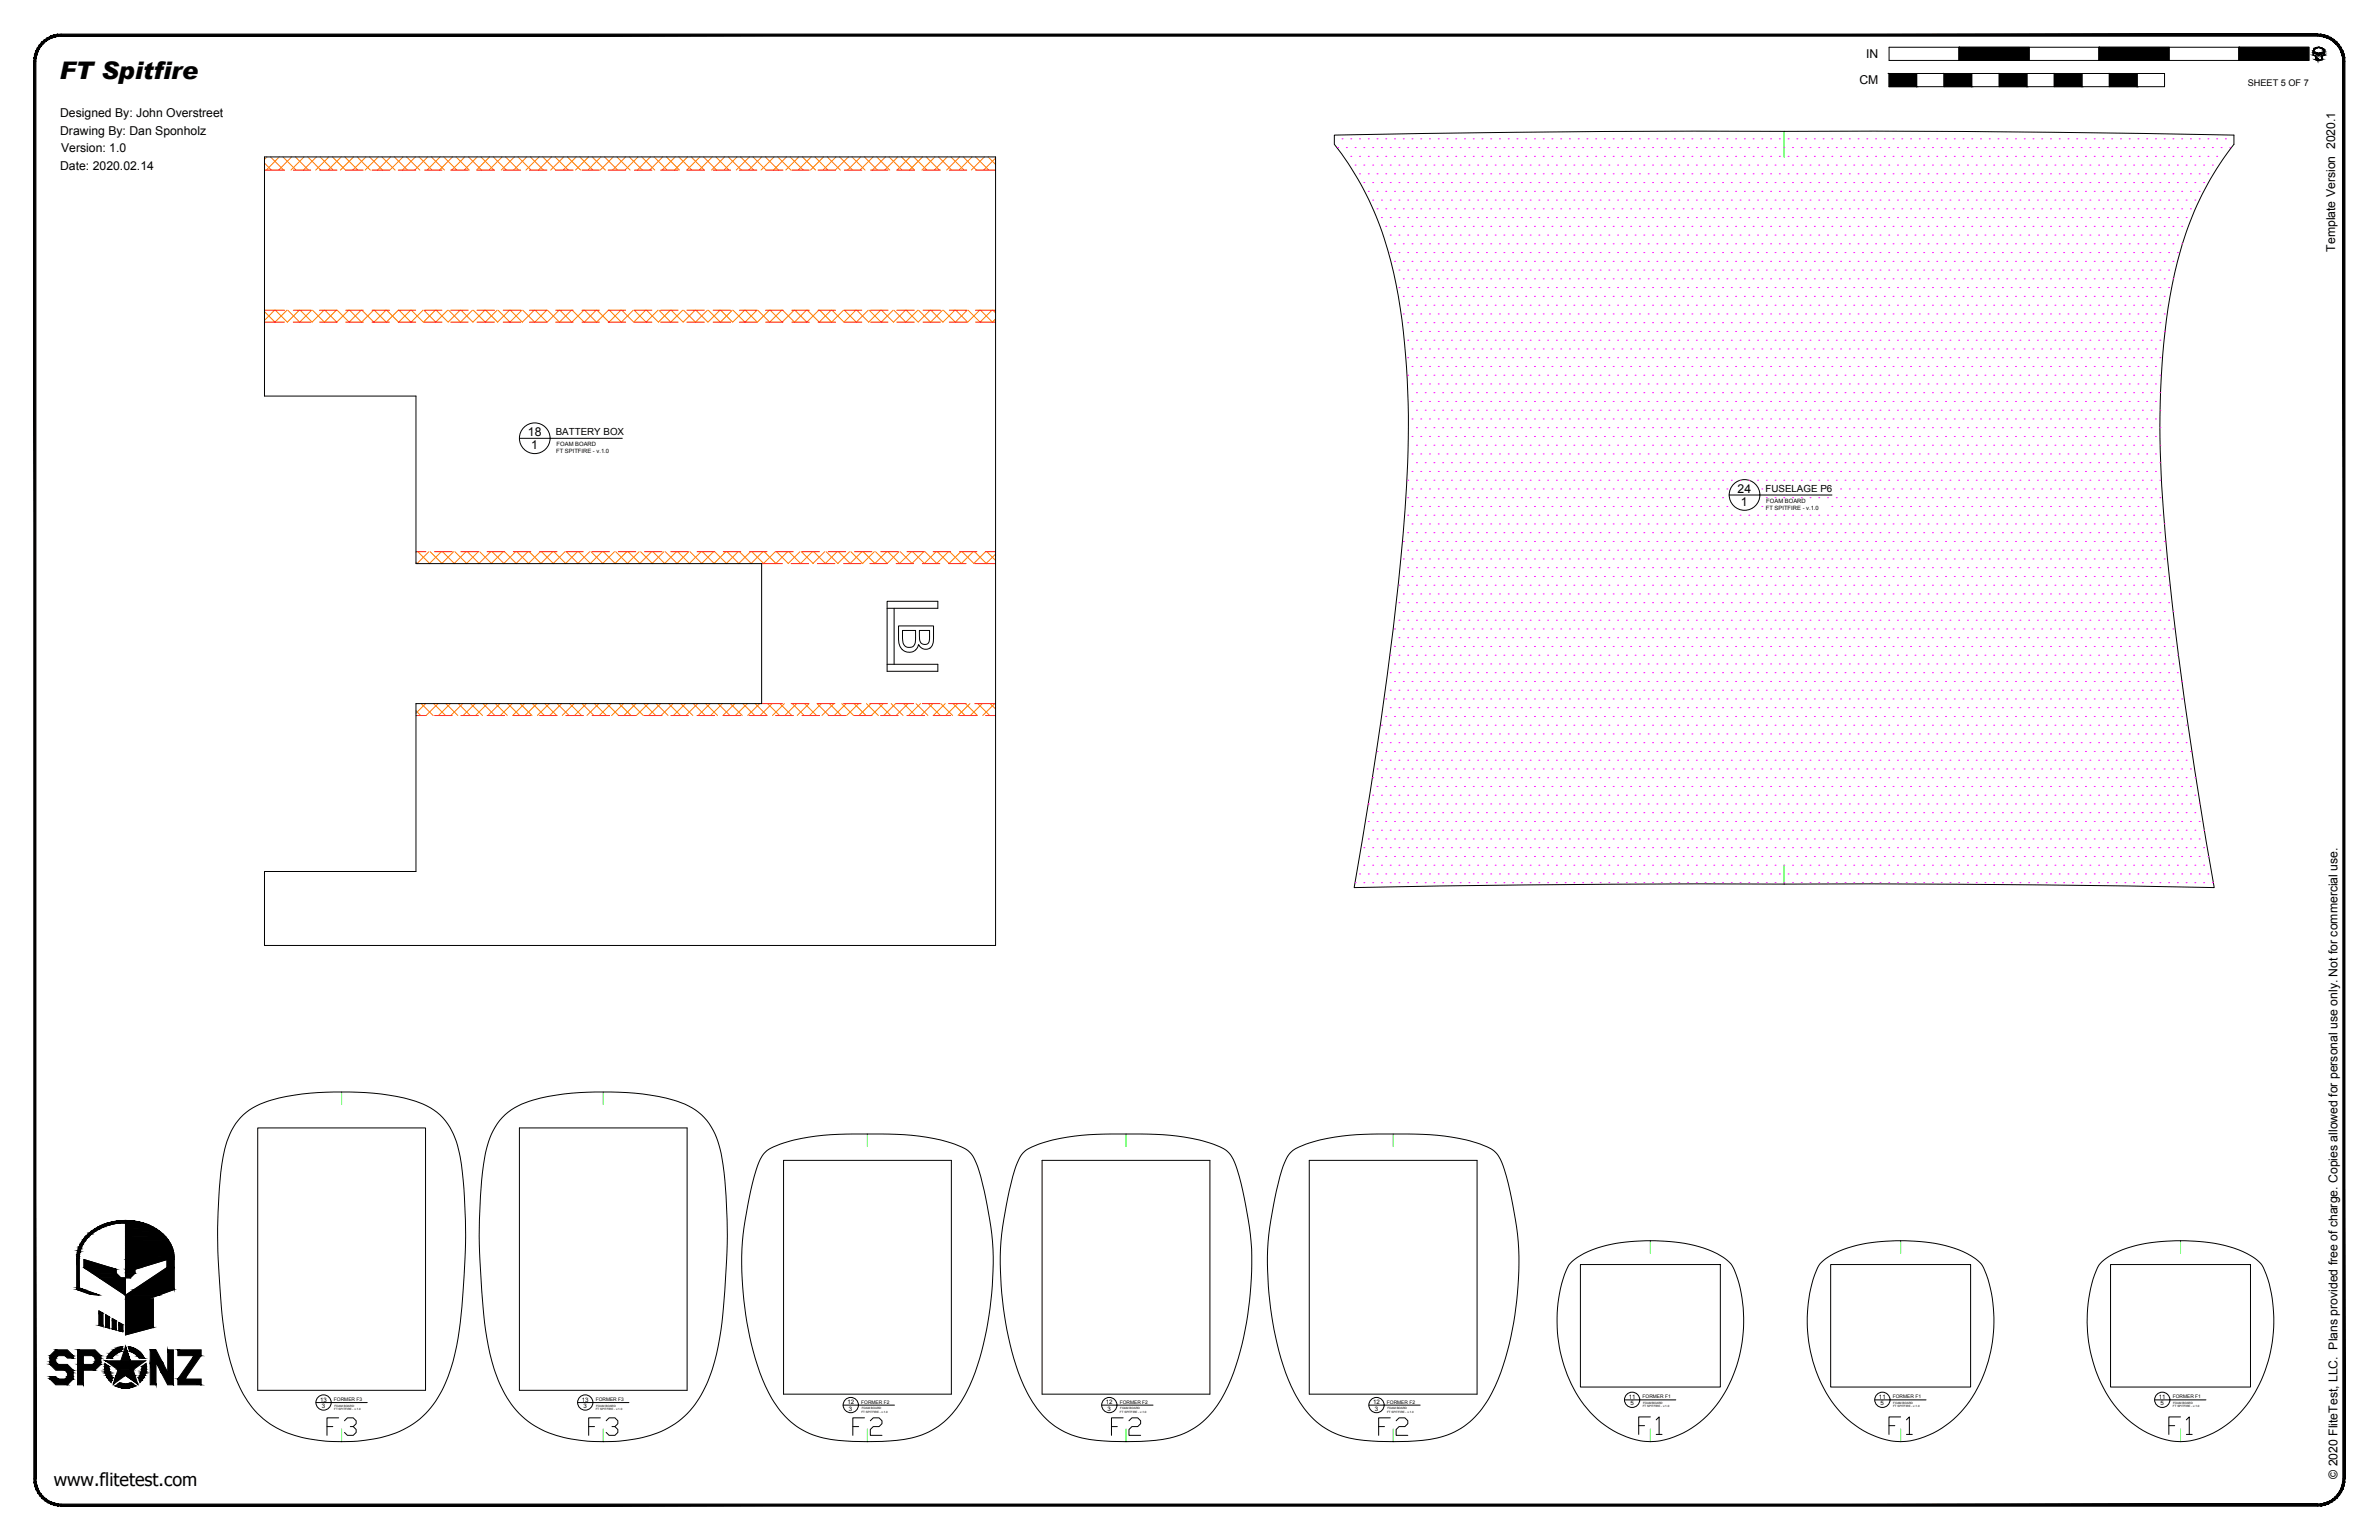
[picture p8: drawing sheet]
<svg xmlns="http://www.w3.org/2000/svg" width="864mm" height="559mm" viewBox="0 0 864 559" stroke-linecap="round" stroke-linejoin="round" font-family="sans-serif">
<defs><g id="words">
<g font-size="10.6" fill="#0f0">
<text x="593.7" y="521.8">F1</text>
<text x="684.4" y="521.8">F1</text>
<text x="786" y="521.8">F1</text>
</g>
<g font-size="10.6">
<text x="117.5" y="522.1">F3</text>
<text x="212.4" y="522.1">F3</text>
<text x="308.3" y="522.1">F2</text>
<text x="402.2" y="522.1">F2</text>
<text x="499.2" y="522.1">F2</text>
</g>
<text font-size="8.8" x="21.5" y="28.7">FT Spitfire</text>
<text font-size="6.5" x="19.6" y="539.1">www.flitetest.com</text>
<g font-size="4.4">
<text x="677.5" y="21.1">IN</text>
<text x="675" y="30.6">CM</text>
<text x="21.8" y="42.5">Designed By: John Overstreet</text>
<text x="21.8" y="49">Drawing By: Dan Sponholz</text>
<text x="22.2" y="55.3">Version: 1.0</text>
<text x="21.8" y="61.7">Date: 2020.02.14</text>
<text x="847.7" y="91.3" transform="rotate(-90 847.7 91.3)">Template Version 2020.1</text>
<text x="191.6" y="158.2">18</text>
<text x="192.9" y="163">1</text>
<text x="630.8" y="178.9">24</text>
<text x="632" y="183.6">1</text>
<text x="848.5" y="536.6" transform="rotate(-90 848.5 536.6)">© 2020 FliteTest, LLC. Plans provided free of charge. Copies allowed for personal use only. Not for commercial use.</text>
</g>
<g font-size="3.5">
<text x="201.7" y="157.9">BATTERY BOX</text>
<text x="640.9" y="178.5">FUSELAGE P6</text>
</g>
<text font-size="3.3" x="816" y="31.1">SHEET 5 OF 7</text>
<g font-size="2.2">
<text x="116.2" y="508.6">13</text>
<text x="211.2" y="508.6">13</text>
<text x="307.6" y="509.4">12</text>
<text x="401.4" y="509.4">12</text>
<text x="498.4" y="509.4">12</text>
<text x="591.2" y="507.6">11</text>
<text x="591.9" y="509.9">5</text>
<text x="682.1" y="507.6">11</text>
<text x="682.7" y="509.9">5</text>
<text x="783.7" y="507.6">11</text>
<text x="784.3" y="509.9">5</text>
<text x="116.8" y="510.9">3</text>
<text x="211.8" y="510.9">3</text>
<text x="308.2" y="511.9">3</text>
<text x="402.1" y="511.9">3</text>
<text x="499.1" y="511.9">3</text>
</g>
<g font-size="2.1">
<text x="202.1" y="162">FOAM BOARD</text>
<text x="201.9" y="164.5">FT SPITFIRE - v.1.0</text>
<text x="641" y="185.1">FT SPITFIRE - v.1.0</text>
<text x="641.2" y="182.6">FOAM BOARD</text>
</g>
<g font-size="1.8">
<text x="121.2" y="508.4">FORMER F3</text>
<text x="216.2" y="508.4">FORMER F3</text>
<text x="312.6" y="509.3">FORMER F2</text>
<text x="406.5" y="509.3">FORMER F2</text>
<text x="503.5" y="509.3">FORMER F2</text>
<text x="596.3" y="507.4">FORMER F1</text>
<text x="687.1" y="507.4">FORMER F1</text>
<text x="788.7" y="507.4">FORMER F1</text>
</g>
<g font-size="1.1">
<text x="596.4" y="509.4">FOAM BOARD</text>
<text x="687.3" y="509.4">FOAM BOARD</text>
<text x="788.9" y="509.4">FOAM BOARD</text>
<text x="121.3" y="511.7">FT SPITFIRE - v.1.0</text>
<text x="121.4" y="510.4">FOAM BOARD</text>
<text x="216.3" y="511.7">FT SPITFIRE - v.1.0</text>
<text x="216.4" y="510.4">FOAM BOARD</text>
<text x="312.7" y="512.6">FT SPITFIRE - v.1.0</text>
<text x="312.8" y="511.3">FOAM BOARD</text>
<text x="406.6" y="512.6">FT SPITFIRE - v.1.0</text>
<text x="406.7" y="511.3">FOAM BOARD</text>
<text x="503.6" y="512.6">FT SPITFIRE - v.1.0</text>
<text x="503.6" y="511.3">FOAM BOARD</text>
<text x="596.3" y="510.7">FT SPITFIRE - v.1.0</text>
<text x="687.2" y="510.7">FT SPITFIRE - v.1.0</text>
<text x="788.8" y="510.7">FT SPITFIRE - v.1.0</text>
</g>
</g></defs>
<!-- layer: 05 REFERENCE -->
<path d="M647.7 47.7v9.3M647.7 313.9v6.9M124 396.2v4.6M219 396.2v4.6M314.9 411.5v4.6M408.8 411.5v4.6M505.8 411.5v4.6M599.1 450.2v4.6M689.9 450.2v4.6M791.5 450.2v4.6" fill="none" stroke="#0f0" stroke-width=".36"/>
<!-- layer: 01 CUT -->
<g fill="none" stroke="#000" stroke-width=".36">
<path d="M96 56.9h265.4v286.2h-265.4v-26.9h55v-60.9h125.5v-50.8h-125.5v-60.8h-55zM484.4 49l97.9-1.3 98-.1 65.4 .4 65.2 1v3.4a115.4 115.4 0 0 0-22.4 50.9 309.4 309.4 0 0 0-3.2 81.8 1458 1458 0 0 0 18.5 137l-62.5-1-62.4-.4-93.7 .1-62.4 .7-31.2 .6a1511.9 1511.9 0 0 0 18.4-137 321.5 321.5 0 0 0-2.4-77.6 118.7 118.7 0 0 0-21.9-53.4l-1.3-1.7zM88.3 404.5a34.4 34.4 0 0 1 18.5-7.1 112.9 112.9 0 0 1 42.8 1.8 21.9 21.9 0 0 1 16.8 17.8 159.7 159.7 0 0 1 2.5 37.1 193.3 193.3 0 0 1-4.4 39.9 40 40 0 0 1-13.2 21.7 42.1 42.1 0 0 1-24.4 7.4 50.8 50.8 0 0 1-26.6-5 34.8 34.8 0 0 1-15.9-21.4 134.1 134.1 0 0 1-4.9-34 193.1 193.1 0 0 1 1.8-44.3 26 26 0 0 1 7-13.9zM93.6 409.3h60.9v95.2h-60.9zM182.3 405.5a26.5 26.5 0 0 1 13.9-7.1 118.9 118.9 0 0 1 45.6 0 25.1 25.1 0 0 1 15.7 9.4 36.4 36.4 0 0 1 5.3 17.7 233.9 233.9 0 0 1-.2 48.7 81.9 81.9 0 0 1-6.7 29.2 31.8 31.8 0 0 1-25.5 18.8 58.8 58.8 0 0 1-33.8-3.4 32.8 32.8 0 0 1-16.3-19.4 93.5 93.5 0 0 1-5-25.2 227.3 227.3 0 0 1 .2-51.6 29.9 29.9 0 0 1 6.8-17.1zM188.6 409.3h60.8v95.2h-60.8zM277.5 418.4a20 20 0 0 1 9.5-4.4 99.7 99.7 0 0 1 27.9-2.5 96.3 96.3 0 0 1 29.1 2.9 18.9 18.9 0 0 1 8.3 4 20.6 20.6 0 0 1 3.7 8.5 114.2 114.2 0 0 1 4.3 37 113.7 113.7 0 0 1-8.3 39 32 32 0 0 1-16.1 17.2 45.7 45.7 0 0 1-18.4 3 61.8 61.8 0 0 1-22.4-2.4 31.2 31.2 0 0 1-17.3-17.8 115 115 0 0 1-1.8-82.2zM371.3 418.4a20.5 20.5 0 0 1 9.6-4.4 99.3 99.3 0 0 1 27.9-2.5 96.2 96.2 0 0 1 29.1 2.9 18.2 18.2 0 0 1 8.3 4 19.1 19.1 0 0 1 3.7 8.5 115.9 115.9 0 0 1 4.3 37 115.2 115.2 0 0 1-8.4 39 30.9 30.9 0 0 1-18.5 18.2 79.7 79.7 0 0 1-26.6 1.8 30.5 30.5 0 0 1-20.8-7.9 47.6 47.6 0 0 1-11.9-22.1 123.3 123.3 0 0 1-4.1-47.6 104.1 104.1 0 0 1 6-24.6zM468.3 418.4a20.5 20.5 0 0 1 9.6-4.4 99.3 99.3 0 0 1 27.9-2.5 96.2 96.2 0 0 1 29.1 2.9 18.2 18.2 0 0 1 8.3 4 19.1 19.1 0 0 1 3.7 8.5 115.9 115.9 0 0 1 4.3 37 115.2 115.2 0 0 1-8.4 39 30.9 30.9 0 0 1-18.5 18.2 79.7 79.7 0 0 1-26.6 1.8 30.5 30.5 0 0 1-20.8-7.9 47.6 47.6 0 0 1-11.9-22.1 123.3 123.3 0 0 1-4.1-47.6 104.1 104.1 0 0 1 6-24.6zM284.4 421h61v84.9h-61zM378.3 421h60.9v84.9h-60.9zM475.3 421h60.9v84.9h-60.9z"/>
<path d="M570.5 457.9a35.4 35.4 0 0 1 19.8-7.2 70.5 70.5 0 0 1 29.7 2.7 16.2 16.2 0 0 1 9.2 6.6 51.4 51.4 0 0 1-8.3 52.5 31.7 31.7 0 0 1-21.8 10.6 33.7 33.7 0 0 1-27-17.8 52.2 52.2 0 0 1-3.1-45.3zM573.7 458.9h50.8v44.4h-50.8zM660.7 458.5a28.1 28.1 0 0 1 15.1-7 73.6 73.6 0 0 1 33.4 1.3 20.4 20.4 0 0 1 10.4 6.4 50.5 50.5 0 0 1 2.6 33 41.2 41.2 0 0 1-20.4 27.8 24.5 24.5 0 0 1-25.4-.9 42.7 42.7 0 0 1-19.2-28.6 50.6 50.6 0 0 1 3-31.3zM664.5 458.9h50.8v44.4h-50.8zM763 457.9a35 35 0 0 1 19.7-7.2 70.5 70.5 0 0 1 29.8 2.7 16.2 16.2 0 0 1 9.1 6.6 51.4 51.4 0 0 1-8.3 52.5 31.7 31.7 0 0 1-21.8 10.6 33.8 33.8 0 0 1-27.8-19.3 52.5 52.5 0 0 1-2.3-43.8zM766.1 458.9h50.8v44.4h-50.8z"/>
</g>
<!-- layer: 06 CAVITY -->
<g fill="none" stroke="#ff7f00" stroke-width=".36">
<path d="M96 59.2l2.5 2.5M96.9 56.9l-.9 1M98.2 56.9l4.8 4.8M101.4 56.9l-4.8 4.8M102.7 56.9l4.8 4.8M105.9 56.9l-4.8 4.8M107.2 56.9l4.8 4.8M110.4 56.9l-4.8 4.8M111.7 56.9l4.8 4.8M114.9 56.9l-4.8 4.8M116.2 56.9l4.7 4.8M119.4 56.9l-4.8 4.8"/>
<path d="M120.7 56.9l4.7 4.8M123.9 56.9l-4.8 4.8M125.2 56.9l4.7 4.8M128.4 56.9l-4.8 4.8M129.7 56.9l4.7 4.8M132.8 56.9l-4.7 4.8M134.2 56.9l4.7 4.8M137.3 56.9l-4.8 4.8M138.6 56.9l4.8 4.8M141.8 56.9l-4.8 4.8M143.1 56.9l4.8 4.8M146.3 56.9l-4.8 4.8"/>
<path d="M147.6 56.9l4.8 4.8M150.8 56.9l-4.8 4.8M152.1 56.9l4.8 4.8M155.3 56.9l-4.8 4.8M156.6 56.9l4.8 4.8M159.8 56.9l-4.8 4.8M161.1 56.9l4.8 4.8M164.3 56.9l-4.8 4.8M165.6 56.9l4.7 4.8M168.7 56.9l-4.7 4.8M170.1 56.9l4.7 4.8M173.2 56.9l-4.7 4.8"/>
<path d="M174.6 56.9l4.7 4.8M177.7 56.9l-4.7 4.8M179.1 56.9l4.7 4.8M182.2 56.9l-4.7 4.8M183.6 56.9l4.7 4.8M186.7 56.9l-4.8 4.8M188 56.9l4.8 4.8M191.2 56.9l-4.8 4.8M192.5 56.9l4.8 4.8M195.7 56.9l-4.8 4.8M197 56.9l4.8 4.8M200.2 56.9l-4.8 4.8"/>
<path d="M201.5 56.9l4.8 4.8M204.7 56.9l-4.8 4.8M206 56.9l4.8 4.8M209.2 56.9l-4.8 4.8M210.5 56.9l4.8 4.8M213.7 56.9l-4.8 4.8M215 56.9l4.8 4.8M218.1 56.9l-4.7 4.8M219.5 56.9l4.7 4.8M222.6 56.9l-4.7 4.8M223.9 56.9l4.8 4.8M227.1 56.9l-4.7 4.8"/>
<path d="M228.4 56.9l4.8 4.8M231.6 56.9l-4.7 4.8M233 56.9l4.7 4.8M236.1 56.9l-4.7 4.8M237.4 56.9l4.8 4.8M240.6 56.9l-4.8 4.8M241.9 56.9l4.8 4.8M245.1 56.9l-4.8 4.8M246.4 56.9l4.8 4.8M249.6 56.9l-4.8 4.8M250.9 56.9l4.8 4.8M254.1 56.9l-4.8 4.8"/>
<path d="M255.4 56.9l4.7 4.8M258.6 56.9l-4.8 4.8M259.9 56.9l4.7 4.8M263.1 56.9l-4.8 4.8M264.4 56.9l4.8 4.8M267.5 56.9l-4.7 4.8M268.9 56.9l4.7 4.8M272 56.9l-4.7 4.8M273.3 56.9l4.8 4.8M276.5 56.9l-4.7 4.8M277.8 56.9l4.8 4.8M281 56.9l-4.7 4.8"/>
<path d="M282.3 56.9l4.8 4.8M285.5 56.9l-4.7 4.8M286.8 56.9l4.8 4.8M290 56.9l-4.8 4.8M291.3 56.9l4.8 4.8M294.5 56.9l-4.8 4.8M295.8 56.9l4.8 4.8M299 56.9l-4.8 4.8M300.3 56.9l4.8 4.8M303.5 56.9l-4.8 4.8M304.8 56.9l4.7 4.8M308 56.9l-4.8 4.8"/>
<path d="M309.3 56.9l4.7 4.8M312.5 56.9l-4.8 4.8M313.8 56.9l4.7 4.8M316.9 56.9l-4.7 4.8M318.3 56.9l4.7 4.8M321.4 56.9l-4.7 4.8M322.7 56.9l4.8 4.8M325.9 56.9l-4.8 4.8M327.2 56.9l4.8 4.8M330.4 56.9l-4.8 4.8M331.7 56.9l4.8 4.8M334.9 56.9l-4.8 4.8"/>
<path d="M336.2 56.9l4.8 4.8M339.4 56.9l-4.8 4.8M340.7 56.9l4.8 4.8M343.9 56.9l-4.8 4.8M345.2 56.9l4.8 4.8M348.4 56.9l-4.8 4.8M349.7 56.9l4.8 4.8M352.8 56.9l-4.7 4.8M354.2 56.9l4.7 4.8M357.3 56.9l-4.7 4.8M358.7 56.9l2.7 2.8M361.4 57.4l-4.3 4.3"/>
<path d="M99.7 112.6l-3.7 3.6M100 112.6l4.3 4.3 4.3-4.3M104.1 112.6l-4.3 4.3-3.8-3.8M104.5 112.6l4.3 4.3 4.3-4.3M109 112.6l4.3 4.3 4.3-4.3M113.5 112.6l4.3 4.3 4.3-4.3M117.9 112.6l4.4 4.3 4.3-4.3M122.4 112.6l4.3 4.3 4.4-4.3M126.9 112.6l4.3 4.3M131.4 112.6l4.4 4.3 4.3-4.3M135.6 112.6l-4.3 4.3M135.9 112.6l4.4 4.3 4.3-4.3"/>
<path d="M140.4 112.6l4.3 4.3M144.9 112.6l4.3 4.3 4.3-4.3M149.1 112.6l-4.4 4.3M149.4 112.6l4.3 4.3M153.9 112.6l4.3 4.3 4.3-4.3M158 112.6l-4.3 4.3M158.4 112.6l4.3 4.3 4.3-4.3M162.9 112.6l4.3 4.3 4.3-4.3M167.3 112.6l4.4 4.3 4.3-4.3M171.8 112.6l4.3 4.3 4.4-4.3M176.3 112.6l4.3 4.3 4.4-4.3M180.8 112.6l4.3 4.3 4.3-4.3"/>
<path d="M185.3 112.6l4.3 4.3 4.3-4.3M189.8 112.6l4.3 4.3 4.4-4.3M194.3 112.6l4.3 4.3M198.8 112.6l4.3 4.3 4.3-4.3M202.9 112.6l-4.3 4.3M203.2 112.6l4.4 4.3M207.7 112.6l4.4 4.3 4.3-4.3M211.9 112.6l-4.3 4.3M212.2 112.6l4.4 4.3 4.3-4.3M216.7 112.6l4.4 4.3 4.3-4.3M221.2 112.6l4.4 4.3 4.3-4.3M225.7 112.6l4.3 4.3 4.4-4.3"/>
<path d="M230.2 112.6l4.3 4.3 4.3-4.3M234.7 112.6l4.3 4.3 4.3-4.3M239.2 112.6l4.3 4.3 4.3-4.3M243.7 112.6l4.3 4.3 4.3-4.3M248.2 112.6l4.3 4.3 4.3-4.3M252.6 112.6l4.4 4.3M257.1 112.6l4.4 4.3 4.3-4.3M261.3 112.6l-4.3 4.3M261.6 112.6l4.3 4.3M266.1 112.6l4.4 4.3 4.3-4.3M270.3 112.6l-4.3 4.3M270.6 112.6l4.3 4.3"/>
<path d="M275.1 112.6l4.3 4.3 4.4-4.3M279.3 112.6l-4.3 4.3M279.6 112.6l4.3 4.3 4.3-4.3M284.1 112.6l4.3 4.3 4.3-4.3M288.6 112.6l4.3 4.3 4.3-4.3M293.1 112.6l4.3 4.3 4.3-4.3M297.6 112.6l4.3 4.3 4.3-4.3M302 112.6l4.4 4.3 4.3-4.3M306.5 112.6l4.4 4.3 4.3-4.3M311 112.6l4.3 4.3 4.4-4.3M315.5 112.6l4.3 4.3M320 112.6l4.4 4.3 4.3-4.3"/>
<path d="M324.2 112.6l-4.3 4.3M324.5 112.6l4.3 4.3M329 112.6l4.3 4.3 4.4-4.3M333.2 112.6l-4.4 4.3M333.5 112.6l4.3 4.3 4.3-4.3M337.9 112.6l4.4 4.3M342.5 112.6l4.3 4.3 4.3-4.3M346.6 112.6l-4.3 4.3M347 112.6l4.3 4.3 4.3-4.3M351.5 112.6l4.3 4.3 4.3-4.3M355.9 112.6l4.4 4.3 1.1-1.2M360.4 112.6l1 .9"/>
<path d="M151 204l.5 .5M151.2 200.2l-.2 .2M151.7 200.2l4.3 4.3M155.7 200.2l-4.3 4.3M156.2 200.2l4.3 4.3M160.2 200.2l-4.3 4.3M160.7 200.2l4.3 4.3M164.7 200.2l-4.3 4.3M165.1 200.2l4.4 4.3M169.2 200.2l-4.4 4.3M169.7 200.2l4.3 4.3M173.7 200.2l-4.4 4.3"/>
<path d="M174.2 200.2l4.3 4.3M178.1 200.2l-4.3 4.3M178.6 200.2l4.4 4.3M182.7 200.2l-4.4 4.3M183.1 200.2l4.4 4.3M187.2 200.2l-4.4 4.3M187.6 200.2l4.3 4.3M191.6 200.2l-4.3 4.3M192.1 200.2l4.3 4.3M196.1 200.2l-4.3 4.3M196.6 200.2l4.3 4.3M200.6 200.2l-4.3 4.3"/>
<path d="M201.1 200.2l4.3 4.3M205.1 200.2l-4.3 4.3M205.6 200.2l4.3 4.3M209.6 200.2l-4.3 4.3M210.1 200.2l4.3 4.3M214.1 200.2l-4.3 4.3M214.5 200.2l4.4 4.3M218.6 200.2l-4.4 4.3M219 200.2l4.4 4.3M223.1 200.2l-4.4 4.3M223.5 200.2l4.3 4.3M227.5 200.2l-4.3 4.3"/>
<path d="M228 200.2l4.4 4.3M232 200.2l-4.3 4.3M232.5 200.2l4.4 4.3M236.5 200.2l-4.3 4.3M237 200.2l4.3 4.3M241 200.2l-4.3 4.3M241.5 200.2l4.3 4.3M245.5 200.2l-4.3 4.3M246 200.2l4.3 4.3M250 200.2l-4.3 4.3M250.5 200.2l4.3 4.3M254.5 200.2l-4.3 4.3"/>
<path d="M255 200.2l4.3 4.3M259 200.2l-4.3 4.3M259.5 200.2l4.3 4.3M263.5 200.2l-4.3 4.3M263.9 200.2l4.4 4.3M268 200.2l-4.3 4.3M268.4 200.2l4.4 4.3M272.5 200.2l-4.4 4.3M272.9 200.2l4.3 4.3M276.9 200.2l-4.3 4.3M277.4 200.2l4.3 4.3M281.4 200.2l-4.3 4.3"/>
<path d="M281.9 200.2l4.3 4.3M285.9 200.2l-4.3 4.3M286.4 200.2l4.3 4.3M290.4 200.2l-4.3 4.3M290.9 200.2l4.3 4.3M294.9 200.2l-4.3 4.3M295.4 200.2l4.3 4.3M299.4 200.2l-4.3 4.3M299.9 200.2l4.3 4.3M303.9 200.2l-4.3 4.3M304.4 200.2l4.3 4.3M308.4 200.2l-4.3 4.3"/>
<path d="M308.9 200.2l4.3 4.3M312.9 200.2l-4.3 4.3M313.4 200.2l4.3 4.3M317.4 200.2l-4.3 4.3M317.8 200.2l4.4 4.3M321.9 200.2l-4.4 4.3M322.3 200.2l4.3 4.3M326.3 200.2l-4.3 4.3M326.8 200.2l4.3 4.3M330.8 200.2l-4.3 4.3M331.3 200.2l4.3 4.3M335.3 200.2l-4.3 4.3"/>
<path d="M335.8 200.2l4.3 4.3M339.8 200.2l-4.3 4.3M340.3 200.2l4.3 4.3M344.3 200.2l-4.3 4.3M344.8 200.2l4.3 4.3M348.8 200.2l-4.3 4.3M349.2 200.2l4.4 4.3M353.3 200.2l-4.3 4.3M353.8 200.2l4.3 4.3M357.8 200.2l-4.4 4.3M358.3 200.2l3.1 3.2M361.4 201.1l-3.5 3.4"/>
<path d="M151 257.9l1.7 1.7M152.9 255.3l4.3 4.3M154.5 255.3l-3.5 3.5M157.4 255.3l4.3 4.3M159 255.3l-4.3 4.3M161.9 255.3l4.3 4.3M163.5 255.3l-4.3 4.3M166.4 255.3l4.3 4.3M168 255.3l-4.3 4.3M170.9 255.3l4.3 4.3M172.5 255.3l-4.4 4.3M175.3 255.3l4.4 4.3"/>
<path d="M177 255.3l-4.4 4.3M179.8 255.3l4.3 4.3M181.4 255.3l-4.3 4.3M184.3 255.3l4.3 4.3M185.9 255.3l-4.3 4.3M188.8 255.3l4.3 4.3M190.4 255.3l-4.3 4.3M193.3 255.3l4.3 4.3M194.9 255.3l-4.3 4.3M197.8 255.3l4.3 4.3M199.4 255.3l-4.3 4.3M202.3 255.3l4.3 4.3"/>
<path d="M203.9 255.3l-4.3 4.3M206.8 255.3l4.3 4.3M208.4 255.3l-4.3 4.3M211.3 255.3l4.3 4.3M212.9 255.3l-4.3 4.3M215.8 255.3l4.3 4.3M217.4 255.3l-4.3 4.3M220.3 255.3l4.3 4.3M221.9 255.3l-4.3 4.3M224.7 255.3l4.4 4.3M226.4 255.3l-4.4 4.3M229.2 255.3l4.4 4.3"/>
<path d="M230.8 255.3l-4.3 4.3M233.7 255.3l4.3 4.3M235.3 255.3l-4.3 4.3M238.2 255.3l4.3 4.3M239.8 255.3l-4.3 4.3M242.7 255.3l4.3 4.3M244.3 255.3l-4.3 4.3M247.2 255.3l4.3 4.3M248.8 255.3l-4.3 4.3M251.7 255.3l4.3 4.3M253.3 255.3l-4.3 4.3M256.2 255.3l4.3 4.3"/>
<path d="M257.8 255.3l-4.4 4.3M260.6 255.3l4.4 4.3M262.3 255.3l-4.4 4.3M265.1 255.3l4.4 4.3M266.7 255.3l-4.3 4.3M269.7 255.3l4.3 4.3M271.3 255.3l-4.3 4.3M274.2 255.3l4.3 4.3M275.8 255.3l-4.4 4.3M278.6 255.3l4.4 4.3M280.2 255.3l-4.3 4.3M283.1 255.3l4.3 4.3"/>
<path d="M284.7 255.3l-4.3 4.3M287.6 255.3l4.3 4.3M289.2 255.3l-4.3 4.3M292.1 255.3l4.3 4.3M293.7 255.3l-4.3 4.3M296.6 255.3l4.3 4.3M298.2 255.3l-4.3 4.3M301.1 255.3l4.3 4.3M302.7 255.3l-4.3 4.3M305.6 255.3l4.3 4.3M307.2 255.3l-4.3 4.3M310 255.3l4.4 4.3"/>
<path d="M311.7 255.3l-4.4 4.3M314.5 255.3l4.4 4.3M316.1 255.3l-4.3 4.3M319 255.3l4.3 4.3M320.6 255.3l-4.3 4.3M323.5 255.3l4.3 4.3M325.1 255.3l-4.3 4.3M328 255.3l4.3 4.3M329.6 255.3l-4.3 4.3M332.5 255.3l4.3 4.3M334.1 255.3l-4.3 4.3M337 255.3l4.3 4.3"/>
<path d="M338.6 255.3l-4.3 4.3M341.5 255.3l4.3 4.3M343.1 255.3l-4.3 4.3M346 255.3l4.3 4.3M347.6 255.3l-4.3 4.3M350.5 255.3l4.3 4.3M352.1 255.3l-4.3 4.3M355 255.3l4.3 4.3M356.6 255.3l-4.3 4.3M359.5 255.3l1.9 2M361.1 255.3l-4.4 4.3M361.4 259.5l-.2 .1"/>
</g>
<!-- layer: 02 SCORE -->
<g fill="none" stroke="#f00" stroke-width=".36">
<path d="M96 61.7h7.3M106.5 61.7h6.3M116 61.7h6.3M125.5 61.7h6.4M135 61.7h6.4M144.6 61.7h6.3M154.1 61.7h6.3M163.6 61.7h6.4M173.1 61.7h6.4M182.7 61.7h6.3M192.2 61.7h6.3M201.7 61.7h6.4"/>
<path d="M211.2 61.7h6.4M220.8 61.7h6.3M230.3 61.7h6.3M239.8 61.7h6.4M249.3 61.7h6.4M258.9 61.7h6.3M268.4 61.7h6.3M277.9 61.7h6.4M287.4 61.7h6.4M297 61.7h6.3M306.5 61.7h6.3M316 61.7h6.4"/>
<path d="M325.5 61.7h6.4M335.1 61.7h6.3M344.6 61.7h6.3M354.1 61.7h7.3M96 112.6h7.3M96 116.9h7.3M106.5 112.6h6.3M106.5 116.9h6.3M116 112.6h6.3M116 116.9h6.3M125.5 112.6h6.4M125.5 116.9h6.4"/>
<path d="M135 112.6h6.4M135 116.9h6.4M144.6 112.6h6.3M144.6 116.9h6.3M154.1 112.6h6.3M154.1 116.9h6.3M163.6 112.6h6.4M163.6 116.9h6.4M173.1 112.6h6.4M173.1 116.9h6.4M182.7 112.6h6.3M182.7 116.9h6.3"/>
<path d="M192.2 112.6h6.3M192.2 116.9h6.3M201.7 112.6h6.4M201.7 116.9h6.4M211.2 112.6h6.4M211.2 116.9h6.4M220.8 112.6h6.3M220.8 116.9h6.3M230.3 112.6h6.3M230.3 116.9h6.3M239.8 112.6h6.4M239.8 116.9h6.4"/>
<path d="M249.3 112.6h6.4M249.3 116.9h6.4M258.9 112.6h6.3M258.9 116.9h6.3M268.4 112.6h6.3M268.4 116.9h6.3M277.9 112.6h6.4M277.9 116.9h6.4M287.4 112.6h6.4M287.4 116.9h6.4M297 112.6h6.3M297 116.9h6.3"/>
<path d="M306.5 112.6h6.3M306.5 116.9h6.3M316 112.6h6.4M316 116.9h6.4M325.5 112.6h6.4M325.5 116.9h6.4M335.1 112.6h6.3M335.1 116.9h6.3M344.6 112.6h6.3M344.6 116.9h6.3M354.1 112.6h7.3M354.1 116.9h7.3"/>
<path d="M151 200.2h3.6M157.8 200.2h6.3M167.3 200.2h6.4M176.8 200.2h6.4M186.4 200.2h6.3M195.9 200.2h6.3M205.4 200.2h6.4M214.9 200.2h6.4M224.5 200.2h6.3M234 200.2h6.3M243.5 200.2h6.4M253 200.2h6.4"/>
<path d="M262.6 200.2h6.3M272.1 200.2h6.3M276.5 204.5h7.5M281.6 200.2h6.4M287.2 204.5h6.3M291.1 200.2h6.4M296.7 204.5h6.4M300.7 200.2h6.3M306.2 204.5h6.4M310.2 200.2h6.3M315.8 204.5h6.3M319.7 200.2h6.4"/>
<path d="M325.3 204.5h6.3M329.2 200.2h6.4M334.8 204.5h6.4M338.8 200.2h6.3M344.3 204.5h6.4M348.3 200.2h6.3M353.9 204.5h7.5M357.8 200.2h3.6M151 259.6h3.6M157.8 259.6h6.3M167.3 259.6h6.4M176.8 259.6h6.4"/>
<path d="M186.4 259.6h6.3M195.9 259.6h6.3M205.4 259.6h6.4M214.9 259.6h6.4M224.5 259.6h6.3M234 259.6h6.3M243.5 259.6h6.4M253 259.6h6.4M262.6 259.6h6.3M272.1 259.6h6.3M276.5 255.3h7.5M281.6 259.6h6.4"/>
<path d="M287.2 255.3h6.3M291.1 259.6h6.4M296.7 255.3h6.4M300.7 259.6h6.3M306.2 255.3h6.4M310.2 259.6h6.3M315.8 255.3h6.3M319.7 259.6h6.4M325.3 255.3h6.3M329.2 259.6h6.4M334.8 255.3h6.4M338.8 259.6h6.3"/>
<path d="M344.3 255.3h6.4M348.3 259.6h6.3M353.9 255.3h7.5M357.8 259.6h3.6"/>
</g>
<!-- layer: 23 NOTES -->
<g fill="none" stroke="#000" stroke-width=".36">
<path d="M188.6 159h37.3M627.7 179.6h37.3M322 220.7h18.4v-2.5h-18.4v25.4h18.4v-2.6h-18.4M324.6 220.7v20.3M326.2 227.1h12.7v3.7a4 4 0 0 1-2.2 4.7 3 3 0 0 1-3.3-1.6 3.7 3.7 0 0 1-4.2 2.7 3.7 3.7 0 0 1-3-4.1zM327.6 228.8h4.8v2.7a2.76 2.76 0 0 1-1.8 3.4 2.45 2.45 0 0 1-2.9-3zM333.8 228.8h3.6v2.6a1.91 1.91 0 0 1-1.9 2.4 1.91 1.91 0 0 1-1.7-2.5zM114.7 508.9h18.6M209.6 508.9h18.7M306 509.9h18.7M399.9 509.9h18.6M496.9 509.9h18.6"/>
<path d="M589.7 508h18.6M680.5 508h18.7M782.2 508h18.6"/>
<circle cx="194.1" cy="159" r="5.6"/>
<circle cx="633.3" cy="179.6" r="5.6"/>
<circle cx="117.5" cy="508.9" r="2.77"/>
<circle cx="212.4" cy="508.9" r="2.77"/>
<circle cx="308.8" cy="509.8" r="2.77"/>
<circle cx="402.7" cy="509.8" r="2.77"/>
<circle cx="499.7" cy="509.8" r="2.77"/>
<circle cx="592.5" cy="507.9" r="2.77"/>
<circle cx="683.3" cy="507.9" r="2.77"/>
<circle cx="784.9" cy="507.9" r="2.77"/>
</g>
<!-- layer: 07 DE-PAPER -->
<g fill="none" stroke="#f0f" stroke-width=".36">
<path d="M485.6 53.6h.1M487.2 50.4h.1M488.7 53.6h.1M490.3 50.4h.1M490.3 56.7h.1M491.9 53.6h.1M491.9 59.9h.1M493.5 50.4h.1M493.5 56.7h.1M495.1 53.6h.1M495.1 59.9h.1M496.7 50.4h.1"/>
<path d="M496.7 56.7h.1M498.3 53.6h.1M498.3 59.9h.1M499.9 50.4h.1M499.9 56.7h.1M501.5 53.6h.1M501.5 59.9h.1M503 50.4h.1M503 56.7h.1M504.7 53.6h.1M504.7 59.9h.1M506.2 50.4h.1"/>
<path d="M506.2 56.7h.1M507.8 53.6h.1M507.8 59.9h.1M509.4 50.4h.1M509.4 56.7h.1M511 53.6h.1M511 59.9h.1M512.6 50.4h.1M512.6 56.7h.1M514.2 53.6h.1M514.2 59.9h.1M515.7 50.4h.1"/>
<path d="M515.7 56.7h.1M517.4 53.6h.1M517.4 59.9h.1M518.9 50.4h.1M518.9 56.7h.1M520.5 53.6h.1M520.5 59.9h.1M522.1 50.4h.1M522.1 56.7h.1M523.7 53.6h.1M523.7 59.9h.1M525.3 50.4h.1"/>
<path d="M525.3 56.7h.1M526.9 53.6h.1M526.9 59.9h.1M528.4 50.4h.1M528.4 56.7h.1M530.1 53.6h.1M530.1 59.9h.1M531.6 50.4h.1M531.6 56.7h.1M533.2 53.6h.1M533.2 59.9h.1M534.8 50.4h.1"/>
<path d="M534.8 56.7h.1M536.4 53.6h.1M536.4 59.9h.1M538 50.4h.1M538 56.7h.1M539.6 53.6h.1M539.6 59.9h.1M541.1 50.4h.1M541.1 56.7h.1M542.8 53.6h.1M542.8 59.9h.1M544.3 50.4h.1"/>
<path d="M544.3 56.7h.1M545.9 53.6h.1M545.9 59.9h.1M547.5 50.4h.1M547.5 56.7h.1M549.1 53.6h.1M549.1 59.9h.1M550.7 50.4h.1M550.7 56.7h.1M552.3 53.6h.1M552.3 59.9h.1M553.8 50.4h.1"/>
<path d="M553.8 56.7h.1M555.5 53.6h.1M555.5 59.9h.1M557 50.4h.1M557 56.7h.1M558.6 53.6h.1M558.6 59.9h.1M560.2 50.4h.1M560.2 56.7h.1M561.8 53.6h.1M561.8 59.9h.1M563.4 50.4h.1"/>
<path d="M563.4 56.7h.1M565 53.6h.1M565 59.9h.1M566.5 50.4h.1M566.5 56.7h.1M568.2 53.6h.1M568.2 59.9h.1M569.7 50.4h.1M569.7 56.7h.1M571.3 53.6h.1M571.3 59.9h.1M572.9 50.4h.1"/>
<path d="M572.9 56.7h.1M574.5 53.6h.1M574.5 59.9h.1M576.1 50.4h.1M576.1 56.7h.1M577.7 53.6h.1M577.7 59.9h.1M579.2 50.4h.1M579.2 56.7h.1M580.9 53.6h.1M580.9 59.9h.1M582.4 50.4h.1"/>
<path d="M582.4 56.7h.1M584 53.6h.1M584 59.9h.1M585.6 50.4h.1M585.6 56.7h.1M587.2 53.6h.1M587.2 59.9h.1M588.8 50.4h.1M588.8 56.7h.1M590.4 53.6h.1M590.4 59.9h.1M591.9 50.4h.1"/>
<path d="M591.9 56.7h.1M593.6 53.6h.1M593.6 59.9h.1M595.1 50.4h.1M595.1 56.7h.1M596.7 53.6h.1M596.7 59.9h.1M598.3 50.4h.1M598.3 56.7h.1M599.9 53.6h.1M599.9 59.9h.1M601.5 50.4h.1"/>
<path d="M601.5 56.7h.1M603.1 53.6h.1M603.1 59.9h.1M604.6 50.4h.1M604.6 56.7h.1M606.3 53.6h.1M606.3 59.9h.1M607.8 50.4h.1M607.8 56.7h.1M609.4 53.6h.1M609.4 59.9h.1M611 50.4h.1"/>
<path d="M611 56.7h.1M612.6 53.6h.1M612.6 59.9h.1M614.2 50.4h.1M614.2 56.7h.1M615.8 53.6h.1M615.8 59.9h.1M617.3 50.4h.1M617.3 56.7h.1M619 53.6h.1M619 59.9h.1M620.5 50.4h.1"/>
<path d="M620.5 56.7h.1M622.1 53.6h.1M622.1 59.9h.1M623.7 50.4h.1M623.7 56.7h.1M625.3 53.6h.1M625.3 59.9h.1M626.9 50.4h.1M626.9 56.7h.1M628.5 53.6h.1M628.5 59.9h.1M630 50.4h.1"/>
<path d="M630 56.7h.1M631.7 53.6h.1M631.7 59.9h.1M633.2 50.4h.1M633.2 56.7h.1M634.8 53.6h.1M634.8 59.9h.1M636.4 50.4h.1M636.4 56.7h.1M638 53.6h.1M638 59.9h.1M639.6 50.4h.1"/>
<path d="M639.6 56.7h.1M641.2 53.6h.1M641.2 59.9h.1M642.7 50.4h.1M642.7 56.7h.1M644.4 53.6h.1M644.4 59.9h.1M645.9 50.4h.1M645.9 56.7h.1M647.5 53.6h.1M647.5 59.9h.1M649.1 50.4h.1"/>
<path d="M649.1 56.7h.1M650.7 53.6h.1M650.7 59.9h.1M652.3 50.4h.1M652.3 56.7h.1M653.9 53.6h.1M653.9 59.9h.1M655.4 50.4h.1M655.4 56.7h.1M657.1 53.6h.1M657.1 59.9h.1M658.6 50.4h.1"/>
<path d="M658.6 56.7h.1M660.2 53.6h.1M660.2 59.9h.1M661.8 50.4h.1M661.8 56.7h.1M663.4 53.6h.1M663.4 59.9h.1M665 50.4h.1M665 56.7h.1M666.6 53.6h.1M666.6 59.9h.1M668.1 50.4h.1"/>
<path d="M668.1 56.7h.1M669.8 53.6h.1M669.8 59.9h.1M671.3 50.4h.1M671.3 56.7h.1M672.9 53.6h.1M672.9 59.9h.1M674.5 50.4h.1M674.5 56.7h.1M676.1 53.6h.1M676.1 59.9h.1M677.7 50.4h.1"/>
<path d="M677.7 56.7h.1M679.3 53.6h.1M679.3 59.9h.1M680.8 50.4h.1M680.8 56.7h.1M682.5 53.6h.1M682.5 59.9h.1M684 50.4h.1M684 56.7h.1M685.6 53.6h.1M685.6 59.9h.1M687.2 50.4h.1"/>
<path d="M687.2 56.7h.1M688.8 53.6h.1M688.8 59.9h.1M690.4 50.4h.1M690.4 56.7h.1M692 53.6h.1M692 59.9h.1M693.5 50.4h.1M693.5 56.7h.1M695.2 53.6h.1M695.2 59.9h.1M696.7 50.4h.1"/>
<path d="M696.7 56.7h.1M698.3 53.6h.1M698.3 59.9h.1M699.9 50.4h.1M699.9 56.7h.1M701.5 53.6h.1M701.5 59.9h.1M703.1 50.4h.1M703.1 56.7h.1M704.7 53.6h.1M704.7 59.9h.1M706.2 50.4h.1"/>
<path d="M706.2 56.7h.1M707.9 53.6h.1M707.9 59.9h.1M709.4 50.4h.1M709.4 56.7h.1M711 53.6h.1M711 59.9h.1M712.6 50.4h.1M712.6 56.7h.1M714.2 53.6h.1M714.2 59.9h.1M715.8 50.4h.1"/>
<path d="M715.8 56.7h.1M717.4 53.6h.1M717.4 59.9h.1M718.9 50.4h.1M718.9 56.7h.1M720.6 53.6h.1M720.6 59.9h.1M722.1 50.4h.1M722.1 56.7h.1M723.7 53.6h.1M723.7 59.9h.1M725.3 50.4h.1"/>
<path d="M725.3 56.7h.1M726.9 53.6h.1M726.9 59.9h.1M728.5 50.4h.1M728.5 56.7h.1M730.1 53.6h.1M730.1 59.9h.1M731.6 50.4h.1M731.6 56.7h.1M733.3 53.6h.1M733.3 59.9h.1M734.8 50.4h.1"/>
<path d="M734.8 56.7h.1M736.4 53.6h.1M736.4 59.9h.1M738 50.4h.1M738 56.7h.1M739.6 53.6h.1M739.6 59.9h.1M741.2 50.4h.1M741.2 56.7h.1M742.8 53.6h.1M742.8 59.9h.1M744.3 50.4h.1"/>
<path d="M744.3 56.7h.1M746 53.6h.1M746 59.9h.1M747.5 50.4h.1M747.5 56.7h.1M749.1 53.6h.1M749.1 59.9h.1M750.7 50.4h.1M750.7 56.7h.1M752.3 53.6h.1M752.3 59.9h.1M753.9 50.4h.1"/>
<path d="M753.9 56.7h.1M755.5 53.6h.1M755.5 59.9h.1M757 50.4h.1M757 56.7h.1M758.7 53.6h.1M758.7 59.9h.1M760.2 50.4h.1M760.2 56.7h.1M761.8 53.6h.1M761.8 59.9h.1M763.4 50.4h.1"/>
<path d="M763.4 56.7h.1M765 53.6h.1M765 59.9h.1M766.6 50.4h.1M766.6 56.7h.1M768.2 53.6h.1M768.2 59.9h.1M769.7 50.4h.1M769.7 56.7h.1M771.4 53.6h.1M771.4 59.9h.1M772.9 50.4h.1"/>
<path d="M772.9 56.7h.1M774.5 53.6h.1M774.5 59.9h.1M776.1 50.4h.1M776.1 56.7h.1M777.7 53.6h.1M777.7 59.9h.1M779.3 50.4h.1M779.3 56.7h.1M780.9 53.6h.1M780.9 59.9h.1M782.4 50.4h.1"/>
<path d="M782.4 56.7h.1M784.1 53.6h.1M784.1 59.9h.1M785.6 50.4h.1M785.6 56.7h.1M787.2 53.6h.1M787.2 59.9h.1M788.8 50.4h.1M788.8 56.7h.1M790.4 53.6h.1M790.4 59.9h.1M792 50.4h.1"/>
<path d="M792 56.7h.1M793.6 53.6h.1M793.6 59.9h.1M795.1 50.4h.1M795.1 56.7h.1M796.8 53.6h.1M796.8 59.9h.1M798.3 50.4h.1M798.3 56.7h.1M799.9 53.6h.1M799.9 59.9h.1M801.5 50.4h.1"/>
<path d="M801.5 56.7h.1M803.1 53.6h.1M803.1 59.9h.1M804.7 50.4h.1M804.7 56.7h.1M806.3 53.6h.1M807.8 50.4h.1M809.5 53.6h.1M493.5 63.1h.1M495.1 66.3h.1M496.7 63.1h.1M496.7 69.4h.1"/>
<path d="M498.3 66.3h.1M498.3 72.6h.1M499.9 63.1h.1M499.9 69.4h.1M499.9 75.8h.1M501.5 66.3h.1M501.5 72.6h.1M501.5 79h.1M503 63.1h.1M503 69.4h.1M503 75.8h.1M504.7 66.3h.1"/>
<path d="M504.7 72.6h.1M504.7 79h.1M506.2 63.1h.1M506.2 69.4h.1M506.2 75.8h.1M507.8 66.3h.1M507.8 72.6h.1M507.8 79h.1M509.4 63.1h.1M509.4 69.4h.1M509.4 75.8h.1M511 66.3h.1"/>
<path d="M511 72.6h.1M511 79h.1M512.6 63.1h.1M512.6 69.4h.1M512.6 75.8h.1M514.2 66.3h.1M514.2 72.6h.1M514.2 79h.1M515.7 63.1h.1M515.7 69.4h.1M515.7 75.8h.1M517.4 66.3h.1"/>
<path d="M517.4 72.6h.1M517.4 79h.1M518.9 63.1h.1M518.9 69.4h.1M518.9 75.8h.1M520.5 66.3h.1M520.5 72.6h.1M520.5 79h.1M522.1 63.1h.1M522.1 69.4h.1M522.1 75.8h.1M523.7 66.3h.1"/>
<path d="M523.7 72.6h.1M523.7 79h.1M525.3 63.1h.1M525.3 69.4h.1M525.3 75.8h.1M526.9 66.3h.1M526.9 72.6h.1M526.9 79h.1M528.4 63.1h.1M528.4 69.4h.1M528.4 75.8h.1M530.1 66.3h.1"/>
<path d="M530.1 72.6h.1M530.1 79h.1M531.6 63.1h.1M531.6 69.4h.1M531.6 75.8h.1M533.2 66.3h.1M533.2 72.6h.1M533.2 79h.1M534.8 63.1h.1M534.8 69.4h.1M534.8 75.8h.1M536.4 66.3h.1"/>
<path d="M536.4 72.6h.1M536.4 79h.1M538 63.1h.1M538 69.4h.1M538 75.8h.1M539.6 66.3h.1M539.6 72.6h.1M539.6 79h.1M541.1 63.1h.1M541.1 69.4h.1M541.1 75.8h.1M542.8 66.3h.1"/>
<path d="M542.8 72.6h.1M542.8 79h.1M544.3 63.1h.1M544.3 69.4h.1M544.3 75.8h.1M545.9 66.3h.1M545.9 72.6h.1M545.9 79h.1M547.5 63.1h.1M547.5 69.4h.1M547.5 75.8h.1M549.1 66.3h.1"/>
<path d="M549.1 72.6h.1M549.1 79h.1M550.7 63.1h.1M550.7 69.4h.1M550.7 75.8h.1M552.3 66.3h.1M552.3 72.6h.1M552.3 79h.1M553.8 63.1h.1M553.8 69.4h.1M553.8 75.8h.1M555.5 66.3h.1"/>
<path d="M555.5 72.6h.1M555.5 79h.1M557 63.1h.1M557 69.4h.1M557 75.8h.1M558.6 66.3h.1M558.6 72.6h.1M558.6 79h.1M560.2 63.1h.1M560.2 69.4h.1M560.2 75.8h.1M561.8 66.3h.1"/>
<path d="M561.8 72.6h.1M561.8 79h.1M563.4 63.1h.1M563.4 69.4h.1M563.4 75.8h.1M565 66.3h.1M565 72.6h.1M565 79h.1M566.5 63.1h.1M566.5 69.4h.1M566.5 75.8h.1M568.2 66.3h.1"/>
<path d="M568.2 72.6h.1M568.2 79h.1M569.7 63.1h.1M569.7 69.4h.1M569.7 75.8h.1M571.3 66.3h.1M571.3 72.6h.1M571.3 79h.1M572.9 63.1h.1M572.9 69.4h.1M572.9 75.8h.1M574.5 66.3h.1"/>
<path d="M574.5 72.6h.1M574.5 79h.1M576.1 63.1h.1M576.1 69.4h.1M576.1 75.8h.1M577.7 66.3h.1M577.7 72.6h.1M577.7 79h.1M579.2 63.1h.1M579.2 69.4h.1M579.2 75.8h.1M580.9 66.3h.1"/>
<path d="M580.9 72.6h.1M580.9 79h.1M582.4 63.1h.1M582.4 69.4h.1M582.4 75.8h.1M584 66.3h.1M584 72.6h.1M584 79h.1M585.6 63.1h.1M585.6 69.4h.1M585.6 75.8h.1M587.2 66.3h.1"/>
<path d="M587.2 72.6h.1M587.2 79h.1M588.8 63.1h.1M588.8 69.4h.1M588.8 75.8h.1M590.4 66.3h.1M590.4 72.6h.1M590.4 79h.1M591.9 63.1h.1M591.9 69.4h.1M591.9 75.8h.1M593.6 66.3h.1"/>
<path d="M593.6 72.6h.1M593.6 79h.1M595.1 63.1h.1M595.1 69.4h.1M595.1 75.8h.1M596.7 66.3h.1M596.7 72.6h.1M596.7 79h.1M598.3 63.1h.1M598.3 69.4h.1M598.3 75.8h.1M599.9 66.3h.1"/>
<path d="M599.9 72.6h.1M599.9 79h.1M601.5 63.1h.1M601.5 69.4h.1M601.5 75.8h.1M603.1 66.3h.1M603.1 72.6h.1M603.1 79h.1M604.6 63.1h.1M604.6 69.4h.1M604.6 75.8h.1M606.3 66.3h.1"/>
<path d="M606.3 72.6h.1M606.3 79h.1M607.8 63.1h.1M607.8 69.4h.1M607.8 75.8h.1M609.4 66.3h.1M609.4 72.6h.1M609.4 79h.1M611 63.1h.1M611 69.4h.1M611 75.8h.1M612.6 66.3h.1"/>
<path d="M612.6 72.6h.1M612.6 79h.1M614.2 63.1h.1M614.2 69.4h.1M614.2 75.8h.1M615.8 66.3h.1M615.8 72.6h.1M615.8 79h.1M617.3 63.1h.1M617.3 69.4h.1M617.3 75.8h.1M619 66.3h.1"/>
<path d="M619 72.6h.1M619 79h.1M620.5 63.1h.1M620.5 69.4h.1M620.5 75.8h.1M622.1 66.3h.1M622.1 72.6h.1M622.1 79h.1M623.7 63.1h.1M623.7 69.4h.1M623.7 75.8h.1M625.3 66.3h.1"/>
<path d="M625.3 72.6h.1M625.3 79h.1M626.9 63.1h.1M626.9 69.4h.1M626.9 75.8h.1M628.5 66.3h.1M628.5 72.6h.1M628.5 79h.1M630 63.1h.1M630 69.4h.1M630 75.8h.1M631.7 66.3h.1"/>
<path d="M631.7 72.6h.1M631.7 79h.1M633.2 63.1h.1M633.2 69.4h.1M633.2 75.8h.1M634.8 66.3h.1M634.8 72.6h.1M634.8 79h.1M636.4 63.1h.1M636.4 69.4h.1M636.4 75.8h.1M638 66.3h.1"/>
<path d="M638 72.6h.1M638 79h.1M639.6 63.1h.1M639.6 69.4h.1M639.6 75.8h.1M641.2 66.3h.1M641.2 72.6h.1M641.2 79h.1M642.7 63.1h.1M642.7 69.4h.1M642.7 75.8h.1M644.4 66.3h.1"/>
<path d="M644.4 72.6h.1M644.4 79h.1M645.9 63.1h.1M645.9 69.4h.1M645.9 75.8h.1M647.5 66.3h.1M647.5 72.6h.1M647.5 79h.1M649.1 63.1h.1M649.1 69.4h.1M649.1 75.8h.1M650.7 66.3h.1"/>
<path d="M650.7 72.6h.1M650.7 79h.1M652.3 63.1h.1M652.3 69.4h.1M652.3 75.8h.1M653.9 66.3h.1M653.9 72.6h.1M653.9 79h.1M655.4 63.1h.1M655.4 69.4h.1M655.4 75.8h.1M657.1 66.3h.1"/>
<path d="M657.1 72.6h.1M657.1 79h.1M658.6 63.1h.1M658.6 69.4h.1M658.6 75.8h.1M660.2 66.3h.1M660.2 72.6h.1M660.2 79h.1M661.8 63.1h.1M661.8 69.4h.1M661.8 75.8h.1M663.4 66.3h.1"/>
<path d="M663.4 72.6h.1M663.4 79h.1M665 63.1h.1M665 69.4h.1M665 75.8h.1M666.6 66.3h.1M666.6 72.6h.1M666.6 79h.1M668.1 63.1h.1M668.1 69.4h.1M668.1 75.8h.1M669.8 66.3h.1"/>
<path d="M669.8 72.6h.1M669.8 79h.1M671.3 63.1h.1M671.3 69.4h.1M671.3 75.8h.1M672.9 66.3h.1M672.9 72.6h.1M672.9 79h.1M674.5 63.1h.1M674.5 69.4h.1M674.5 75.8h.1M676.1 66.3h.1"/>
<path d="M676.1 72.6h.1M676.1 79h.1M677.7 63.1h.1M677.7 69.4h.1M677.7 75.8h.1M679.3 66.3h.1M679.3 72.6h.1M679.3 79h.1M680.8 63.1h.1M680.8 69.4h.1M680.8 75.8h.1M682.5 66.3h.1"/>
<path d="M682.5 72.6h.1M682.5 79h.1M684 63.1h.1M684 69.4h.1M684 75.8h.1M685.6 66.3h.1M685.6 72.6h.1M685.6 79h.1M687.2 63.1h.1M687.2 69.4h.1M687.2 75.8h.1M688.8 66.3h.1"/>
<path d="M688.8 72.6h.1M688.8 79h.1M690.4 63.1h.1M690.4 69.4h.1M690.4 75.8h.1M692 66.3h.1M692 72.6h.1M692 79h.1M693.5 63.1h.1M693.5 69.4h.1M693.5 75.8h.1M695.2 66.3h.1"/>
<path d="M695.2 72.6h.1M695.2 79h.1M696.7 63.1h.1M696.7 69.4h.1M696.7 75.8h.1M698.3 66.3h.1M698.3 72.6h.1M698.3 79h.1M699.9 63.1h.1M699.9 69.4h.1M699.9 75.8h.1M701.5 66.3h.1"/>
<path d="M701.5 72.6h.1M701.5 79h.1M703.1 63.1h.1M703.1 69.4h.1M703.1 75.8h.1M704.7 66.3h.1M704.7 72.6h.1M704.7 79h.1M706.2 63.1h.1M706.2 69.4h.1M706.2 75.8h.1M707.9 66.3h.1"/>
<path d="M707.9 72.6h.1M707.9 79h.1M709.4 63.1h.1M709.4 69.4h.1M709.4 75.8h.1M711 66.3h.1M711 72.6h.1M711 79h.1M712.6 63.1h.1M712.6 69.4h.1M712.6 75.8h.1M714.2 66.3h.1"/>
<path d="M714.2 72.6h.1M714.2 79h.1M715.8 63.1h.1M715.8 69.4h.1M715.8 75.8h.1M717.4 66.3h.1M717.4 72.6h.1M717.4 79h.1M718.9 63.1h.1M718.9 69.4h.1M718.9 75.8h.1M720.6 66.3h.1"/>
<path d="M720.6 72.6h.1M720.6 79h.1M722.1 63.1h.1M722.1 69.4h.1M722.1 75.8h.1M723.7 66.3h.1M723.7 72.6h.1M723.7 79h.1M725.3 63.1h.1M725.3 69.4h.1M725.3 75.8h.1M726.9 66.3h.1"/>
<path d="M726.9 72.6h.1M726.9 79h.1M728.5 63.1h.1M728.5 69.4h.1M728.5 75.8h.1M730.1 66.3h.1M730.1 72.6h.1M730.1 79h.1M731.6 63.1h.1M731.6 69.4h.1M731.6 75.8h.1M733.3 66.3h.1"/>
<path d="M733.3 72.6h.1M733.3 79h.1M734.8 63.1h.1M734.8 69.4h.1M734.8 75.8h.1M736.4 66.3h.1M736.4 72.6h.1M736.4 79h.1M738 63.1h.1M738 69.4h.1M738 75.8h.1M739.6 66.3h.1"/>
<path d="M739.6 72.6h.1M739.6 79h.1M741.2 63.1h.1M741.2 69.4h.1M741.2 75.8h.1M742.8 66.3h.1M742.8 72.6h.1M742.8 79h.1M744.3 63.1h.1M744.3 69.4h.1M744.3 75.8h.1M746 66.3h.1"/>
<path d="M746 72.6h.1M746 79h.1M747.5 63.1h.1M747.5 69.4h.1M747.5 75.8h.1M749.1 66.3h.1M749.1 72.6h.1M749.1 79h.1M750.7 63.1h.1M750.7 69.4h.1M750.7 75.8h.1M752.3 66.3h.1"/>
<path d="M752.3 72.6h.1M752.3 79h.1M753.9 63.1h.1M753.9 69.4h.1M753.9 75.8h.1M755.5 66.3h.1M755.5 72.6h.1M755.5 79h.1M757 63.1h.1M757 69.4h.1M757 75.8h.1M758.7 66.3h.1"/>
<path d="M758.7 72.6h.1M758.7 79h.1M760.2 63.1h.1M760.2 69.4h.1M760.2 75.8h.1M761.8 66.3h.1M761.8 72.6h.1M761.8 79h.1M763.4 63.1h.1M763.4 69.4h.1M763.4 75.8h.1M765 66.3h.1"/>
<path d="M765 72.6h.1M765 79h.1M766.6 63.1h.1M766.6 69.4h.1M766.6 75.8h.1M768.2 66.3h.1M768.2 72.6h.1M768.2 79h.1M769.7 63.1h.1M769.7 69.4h.1M769.7 75.8h.1M771.4 66.3h.1"/>
<path d="M771.4 72.6h.1M771.4 79h.1M772.9 63.1h.1M772.9 69.4h.1M772.9 75.8h.1M774.5 66.3h.1M774.5 72.6h.1M774.5 79h.1M776.1 63.1h.1M776.1 69.4h.1M776.1 75.8h.1M777.7 66.3h.1"/>
<path d="M777.7 72.6h.1M777.7 79h.1M779.3 63.1h.1M779.3 69.4h.1M779.3 75.8h.1M780.9 66.3h.1M780.9 72.6h.1M780.9 79h.1M782.4 63.1h.1M782.4 69.4h.1M782.4 75.8h.1M784.1 66.3h.1"/>
<path d="M784.1 72.6h.1M784.1 79h.1M785.6 63.1h.1M785.6 69.4h.1M785.6 75.8h.1M787.2 66.3h.1M787.2 72.6h.1M787.2 79h.1M788.8 63.1h.1M788.8 69.4h.1M788.8 75.8h.1M790.4 66.3h.1"/>
<path d="M790.4 72.6h.1M790.4 79h.1M792 63.1h.1M792 69.4h.1M792 75.8h.1M793.6 66.3h.1M793.6 72.6h.1M793.6 79h.1M795.1 63.1h.1M795.1 69.4h.1M795.1 75.8h.1M796.8 66.3h.1"/>
<path d="M796.8 72.6h.1M798.3 63.1h.1M798.3 69.4h.1M799.9 66.3h.1M801.5 63.1h.1M503 82.1h.1M504.7 85.3h.1M504.7 91.7h.1M506.2 82.1h.1M506.2 88.5h.1M506.2 94.8h.1M507.8 85.3h.1"/>
<path d="M507.8 91.7h.1M507.8 98h.1M509.4 82.1h.1M509.4 88.5h.1M509.4 94.8h.1M511 85.3h.1M511 91.7h.1M511 98h.1M512.6 82.1h.1M512.6 88.5h.1M512.6 94.8h.1M514.2 85.3h.1"/>
<path d="M514.2 91.7h.1M514.2 98h.1M515.7 82.1h.1M515.7 88.5h.1M515.7 94.8h.1M517.4 85.3h.1M517.4 91.7h.1M517.4 98h.1M518.9 82.1h.1M518.9 88.5h.1M518.9 94.8h.1M520.5 85.3h.1"/>
<path d="M520.5 91.7h.1M520.5 98h.1M522.1 82.1h.1M522.1 88.5h.1M522.1 94.8h.1M523.7 85.3h.1M523.7 91.7h.1M523.7 98h.1M525.3 82.1h.1M525.3 88.5h.1M525.3 94.8h.1M526.9 85.3h.1"/>
<path d="M526.9 91.7h.1M526.9 98h.1M528.4 82.1h.1M528.4 88.5h.1M528.4 94.8h.1M530.1 85.3h.1M530.1 91.7h.1M530.1 98h.1M531.6 82.1h.1M531.6 88.5h.1M531.6 94.8h.1M533.2 85.3h.1"/>
<path d="M533.2 91.7h.1M533.2 98h.1M534.8 82.1h.1M534.8 88.5h.1M534.8 94.8h.1M536.4 85.3h.1M536.4 91.7h.1M536.4 98h.1M538 82.1h.1M538 88.5h.1M538 94.8h.1M539.6 85.3h.1"/>
<path d="M539.6 91.7h.1M539.6 98h.1M541.1 82.1h.1M541.1 88.5h.1M541.1 94.8h.1M542.8 85.3h.1M542.8 91.7h.1M542.8 98h.1M544.3 82.1h.1M544.3 88.5h.1M544.3 94.8h.1M545.9 85.3h.1"/>
<path d="M545.9 91.7h.1M545.9 98h.1M547.5 82.1h.1M547.5 88.5h.1M547.5 94.8h.1M549.1 85.3h.1M549.1 91.7h.1M549.1 98h.1M550.7 82.1h.1M550.7 88.5h.1M550.7 94.8h.1M552.3 85.3h.1"/>
<path d="M552.3 91.7h.1M552.3 98h.1M553.8 82.1h.1M553.8 88.5h.1M553.8 94.8h.1M555.5 85.3h.1M555.5 91.7h.1M555.5 98h.1M557 82.1h.1M557 88.5h.1M557 94.8h.1M558.6 85.3h.1"/>
<path d="M558.6 91.7h.1M558.6 98h.1M560.2 82.1h.1M560.2 88.5h.1M560.2 94.8h.1M561.8 85.3h.1M561.8 91.7h.1M561.8 98h.1M563.4 82.1h.1M563.4 88.5h.1M563.4 94.8h.1M565 85.3h.1"/>
<path d="M565 91.7h.1M565 98h.1M566.5 82.1h.1M566.5 88.5h.1M566.5 94.8h.1M568.2 85.3h.1M568.2 91.7h.1M568.2 98h.1M569.7 82.1h.1M569.7 88.5h.1M569.7 94.8h.1M571.3 85.3h.1"/>
<path d="M571.3 91.7h.1M571.3 98h.1M572.9 82.1h.1M572.9 88.5h.1M572.9 94.8h.1M574.5 85.3h.1M574.5 91.7h.1M574.5 98h.1M576.1 82.1h.1M576.1 88.5h.1M576.1 94.8h.1M577.7 85.3h.1"/>
<path d="M577.7 91.7h.1M577.7 98h.1M579.2 82.1h.1M579.2 88.5h.1M579.2 94.8h.1M580.9 85.3h.1M580.9 91.7h.1M580.9 98h.1M582.4 82.1h.1M582.4 88.5h.1M582.4 94.8h.1M584 85.3h.1"/>
<path d="M584 91.7h.1M584 98h.1M585.6 82.1h.1M585.6 88.5h.1M585.6 94.8h.1M587.2 85.3h.1M587.2 91.7h.1M587.2 98h.1M588.8 82.1h.1M588.8 88.5h.1M588.8 94.8h.1M590.4 85.3h.1"/>
<path d="M590.4 91.7h.1M590.4 98h.1M591.9 82.1h.1M591.9 88.5h.1M591.9 94.8h.1M593.6 85.3h.1M593.6 91.7h.1M593.6 98h.1M595.1 82.1h.1M595.1 88.5h.1M595.1 94.8h.1M596.7 85.3h.1"/>
<path d="M596.7 91.7h.1M596.7 98h.1M598.3 82.1h.1M598.3 88.5h.1M598.3 94.8h.1M599.9 85.3h.1M599.9 91.7h.1M599.9 98h.1M601.5 82.1h.1M601.5 88.5h.1M601.5 94.8h.1M603.1 85.3h.1"/>
<path d="M603.1 91.7h.1M603.1 98h.1M604.6 82.1h.1M604.6 88.5h.1M604.6 94.8h.1M606.3 85.3h.1M606.3 91.7h.1M606.3 98h.1M607.8 82.1h.1M607.8 88.5h.1M607.8 94.8h.1M609.4 85.3h.1"/>
<path d="M609.4 91.7h.1M609.4 98h.1M611 82.1h.1M611 88.5h.1M611 94.8h.1M612.6 85.3h.1M612.6 91.7h.1M612.6 98h.1M614.2 82.1h.1M614.2 88.5h.1M614.2 94.8h.1M615.8 85.3h.1"/>
<path d="M615.8 91.7h.1M615.8 98h.1M617.3 82.1h.1M617.3 88.5h.1M617.3 94.8h.1M619 85.3h.1M619 91.7h.1M619 98h.1M620.5 82.1h.1M620.5 88.5h.1M620.5 94.8h.1M622.1 85.3h.1"/>
<path d="M622.1 91.7h.1M622.1 98h.1M623.7 82.1h.1M623.7 88.5h.1M623.7 94.8h.1M625.3 85.3h.1M625.3 91.7h.1M625.3 98h.1M626.9 82.1h.1M626.9 88.5h.1M626.9 94.8h.1M628.5 85.3h.1"/>
<path d="M628.5 91.7h.1M628.5 98h.1M630 82.1h.1M630 88.5h.1M630 94.8h.1M631.7 85.3h.1M631.7 91.7h.1M631.7 98h.1M633.2 82.1h.1M633.2 88.5h.1M633.2 94.8h.1M634.8 85.3h.1"/>
<path d="M634.8 91.7h.1M634.8 98h.1M636.4 82.1h.1M636.4 88.5h.1M636.4 94.8h.1M638 85.3h.1M638 91.7h.1M638 98h.1M639.6 82.1h.1M639.6 88.5h.1M639.6 94.8h.1M641.2 85.3h.1"/>
<path d="M641.2 91.7h.1M641.2 98h.1M642.7 82.1h.1M642.7 88.5h.1M642.7 94.8h.1M644.4 85.3h.1M644.4 91.7h.1M644.4 98h.1M645.9 82.1h.1M645.9 88.5h.1M645.9 94.8h.1M647.5 85.3h.1"/>
<path d="M647.5 91.7h.1M647.5 98h.1M649.1 82.1h.1M649.1 88.5h.1M649.1 94.8h.1M650.7 85.3h.1M650.7 91.7h.1M650.7 98h.1M652.3 82.1h.1M652.3 88.5h.1M652.3 94.8h.1M653.9 85.3h.1"/>
<path d="M653.9 91.7h.1M653.9 98h.1M655.4 82.1h.1M655.4 88.5h.1M655.4 94.8h.1M657.1 85.3h.1M657.1 91.7h.1M657.1 98h.1M658.6 82.1h.1M658.6 88.5h.1M658.6 94.8h.1M660.2 85.3h.1"/>
<path d="M660.2 91.7h.1M660.2 98h.1M661.8 82.1h.1M661.8 88.5h.1M661.8 94.8h.1M663.4 85.3h.1M663.4 91.7h.1M663.4 98h.1M665 82.1h.1M665 88.5h.1M665 94.8h.1M666.6 85.3h.1"/>
<path d="M666.6 91.7h.1M666.6 98h.1M668.1 82.1h.1M668.1 88.5h.1M668.1 94.8h.1M669.8 85.3h.1M669.8 91.7h.1M669.8 98h.1M671.3 82.1h.1M671.3 88.5h.1M671.3 94.8h.1M672.9 85.3h.1"/>
<path d="M672.9 91.7h.1M672.9 98h.1M674.5 82.1h.1M674.5 88.5h.1M674.5 94.8h.1M676.1 85.3h.1M676.1 91.7h.1M676.1 98h.1M677.7 82.1h.1M677.7 88.5h.1M677.7 94.8h.1M679.3 85.3h.1"/>
<path d="M679.3 91.7h.1M679.3 98h.1M680.8 82.1h.1M680.8 88.5h.1M680.8 94.8h.1M682.5 85.3h.1M682.5 91.7h.1M682.5 98h.1M684 82.1h.1M684 88.5h.1M684 94.8h.1M685.6 85.3h.1"/>
<path d="M685.6 91.7h.1M685.6 98h.1M687.2 82.1h.1M687.2 88.5h.1M687.2 94.8h.1M688.8 85.3h.1M688.8 91.7h.1M688.8 98h.1M690.4 82.1h.1M690.4 88.5h.1M690.4 94.8h.1M692 85.3h.1"/>
<path d="M692 91.7h.1M692 98h.1M693.5 82.1h.1M693.5 88.5h.1M693.5 94.8h.1M695.2 85.3h.1M695.2 91.7h.1M695.2 98h.1M696.7 82.1h.1M696.7 88.5h.1M696.7 94.8h.1M698.3 85.3h.1"/>
<path d="M698.3 91.7h.1M698.3 98h.1M699.9 82.1h.1M699.9 88.5h.1M699.9 94.8h.1M701.5 85.3h.1M701.5 91.7h.1M701.5 98h.1M703.1 82.1h.1M703.1 88.5h.1M703.1 94.8h.1M704.7 85.3h.1"/>
<path d="M704.7 91.7h.1M704.7 98h.1M706.2 82.1h.1M706.2 88.5h.1M706.2 94.8h.1M707.9 85.3h.1M707.9 91.7h.1M707.9 98h.1M709.4 82.1h.1M709.4 88.5h.1M709.4 94.8h.1M711 85.3h.1"/>
<path d="M711 91.7h.1M711 98h.1M712.6 82.1h.1M712.6 88.5h.1M712.6 94.8h.1M714.2 85.3h.1M714.2 91.7h.1M714.2 98h.1M715.8 82.1h.1M715.8 88.5h.1M715.8 94.8h.1M717.4 85.3h.1"/>
<path d="M717.4 91.7h.1M717.4 98h.1M718.9 82.1h.1M718.9 88.5h.1M718.9 94.8h.1M720.6 85.3h.1M720.6 91.7h.1M720.6 98h.1M722.1 82.1h.1M722.1 88.5h.1M722.1 94.8h.1M723.7 85.3h.1"/>
<path d="M723.7 91.7h.1M723.7 98h.1M725.3 82.1h.1M725.3 88.5h.1M725.3 94.8h.1M726.9 85.3h.1M726.9 91.7h.1M726.9 98h.1M728.5 82.1h.1M728.5 88.5h.1M728.5 94.8h.1M730.1 85.3h.1"/>
<path d="M730.1 91.7h.1M730.1 98h.1M731.6 82.1h.1M731.6 88.5h.1M731.6 94.8h.1M733.3 85.3h.1M733.3 91.7h.1M733.3 98h.1M734.8 82.1h.1M734.8 88.5h.1M734.8 94.8h.1M736.4 85.3h.1"/>
<path d="M736.4 91.7h.1M736.4 98h.1M738 82.1h.1M738 88.5h.1M738 94.8h.1M739.6 85.3h.1M739.6 91.7h.1M739.6 98h.1M741.2 82.1h.1M741.2 88.5h.1M741.2 94.8h.1M742.8 85.3h.1"/>
<path d="M742.8 91.7h.1M742.8 98h.1M744.3 82.1h.1M744.3 88.5h.1M744.3 94.8h.1M746 85.3h.1M746 91.7h.1M746 98h.1M747.5 82.1h.1M747.5 88.5h.1M747.5 94.8h.1M749.1 85.3h.1"/>
<path d="M749.1 91.7h.1M749.1 98h.1M750.7 82.1h.1M750.7 88.5h.1M750.7 94.8h.1M752.3 85.3h.1M752.3 91.7h.1M752.3 98h.1M753.9 82.1h.1M753.9 88.5h.1M753.9 94.8h.1M755.5 85.3h.1"/>
<path d="M755.5 91.7h.1M755.5 98h.1M757 82.1h.1M757 88.5h.1M757 94.8h.1M758.7 85.3h.1M758.7 91.7h.1M758.7 98h.1M760.2 82.1h.1M760.2 88.5h.1M760.2 94.8h.1M761.8 85.3h.1"/>
<path d="M761.8 91.7h.1M761.8 98h.1M763.4 82.1h.1M763.4 88.5h.1M763.4 94.8h.1M765 85.3h.1M765 91.7h.1M765 98h.1M766.6 82.1h.1M766.6 88.5h.1M766.6 94.8h.1M768.2 85.3h.1"/>
<path d="M768.2 91.7h.1M768.2 98h.1M769.7 82.1h.1M769.7 88.5h.1M769.7 94.8h.1M771.4 85.3h.1M771.4 91.7h.1M771.4 98h.1M772.9 82.1h.1M772.9 88.5h.1M772.9 94.8h.1M774.5 85.3h.1"/>
<path d="M774.5 91.7h.1M774.5 98h.1M776.1 82.1h.1M776.1 88.5h.1M776.1 94.8h.1M777.7 85.3h.1M777.7 91.7h.1M777.7 98h.1M779.3 82.1h.1M779.3 88.5h.1M779.3 94.8h.1M780.9 85.3h.1"/>
<path d="M780.9 91.7h.1M780.9 98h.1M782.4 82.1h.1M782.4 88.5h.1M782.4 94.8h.1M784.1 85.3h.1M784.1 91.7h.1M784.1 98h.1M785.6 82.1h.1M785.6 88.5h.1M785.6 94.8h.1M787.2 85.3h.1"/>
<path d="M787.2 91.7h.1M787.2 98h.1M788.8 82.1h.1M788.8 88.5h.1M788.8 94.8h.1M790.4 85.3h.1M790.4 91.7h.1M792 82.1h.1M792 88.5h.1M507.8 104.4h.1M509.4 101.2h.1M509.4 107.5h.1"/>
<path d="M509.4 113.9h.1M511 104.4h.1M511 110.7h.1M511 117.1h.1M512.6 101.2h.1M512.6 107.5h.1M512.6 113.9h.1M514.2 104.4h.1M514.2 110.7h.1M514.2 117.1h.1M515.7 101.2h.1M515.7 107.5h.1"/>
<path d="M515.7 113.9h.1M517.4 104.4h.1M517.4 110.7h.1M517.4 117.1h.1M518.9 101.2h.1M518.9 107.5h.1M518.9 113.9h.1M520.5 104.4h.1M520.5 110.7h.1M520.5 117.1h.1M522.1 101.2h.1M522.1 107.5h.1"/>
<path d="M522.1 113.9h.1M523.7 104.4h.1M523.7 110.7h.1M523.7 117.1h.1M525.3 101.2h.1M525.3 107.5h.1M525.3 113.9h.1M526.9 104.4h.1M526.9 110.7h.1M526.9 117.1h.1M528.4 101.2h.1M528.4 107.5h.1"/>
<path d="M528.4 113.9h.1M530.1 104.4h.1M530.1 110.7h.1M530.1 117.1h.1M531.6 101.2h.1M531.6 107.5h.1M531.6 113.9h.1M533.2 104.4h.1M533.2 110.7h.1M533.2 117.1h.1M534.8 101.2h.1M534.8 107.5h.1"/>
<path d="M534.8 113.9h.1M536.4 104.4h.1M536.4 110.7h.1M536.4 117.1h.1M538 101.2h.1M538 107.5h.1M538 113.9h.1M539.6 104.4h.1M539.6 110.7h.1M539.6 117.1h.1M541.1 101.2h.1M541.1 107.5h.1"/>
<path d="M541.1 113.9h.1M542.8 104.4h.1M542.8 110.7h.1M542.8 117.1h.1M544.3 101.2h.1M544.3 107.5h.1M544.3 113.9h.1M545.9 104.4h.1M545.9 110.7h.1M545.9 117.1h.1M547.5 101.2h.1M547.5 107.5h.1"/>
<path d="M547.5 113.9h.1M549.1 104.4h.1M549.1 110.7h.1M549.1 117.1h.1M550.7 101.2h.1M550.7 107.5h.1M550.7 113.9h.1M552.3 104.4h.1M552.3 110.7h.1M552.3 117.1h.1M553.8 101.2h.1M553.8 107.5h.1"/>
<path d="M553.8 113.9h.1M555.5 104.4h.1M555.5 110.7h.1M555.5 117.1h.1M557 101.2h.1M557 107.5h.1M557 113.9h.1M558.6 104.4h.1M558.6 110.7h.1M558.6 117.1h.1M560.2 101.2h.1M560.2 107.5h.1"/>
<path d="M560.2 113.9h.1M561.8 104.4h.1M561.8 110.7h.1M561.8 117.1h.1M563.4 101.2h.1M563.4 107.5h.1M563.4 113.9h.1M565 104.4h.1M565 110.7h.1M565 117.1h.1M566.5 101.2h.1M566.5 107.5h.1"/>
<path d="M566.5 113.9h.1M568.2 104.4h.1M568.2 110.7h.1M568.2 117.1h.1M569.7 101.2h.1M569.7 107.5h.1M569.7 113.9h.1M571.3 104.4h.1M571.3 110.7h.1M571.3 117.1h.1M572.9 101.2h.1M572.9 107.5h.1"/>
<path d="M572.9 113.9h.1M574.5 104.4h.1M574.5 110.7h.1M574.5 117.1h.1M576.1 101.2h.1M576.1 107.5h.1M576.1 113.9h.1M577.7 104.4h.1M577.7 110.7h.1M577.7 117.1h.1M579.2 101.2h.1M579.2 107.5h.1"/>
<path d="M579.2 113.9h.1M580.9 104.4h.1M580.9 110.7h.1M580.9 117.1h.1M582.4 101.2h.1M582.4 107.5h.1M582.4 113.9h.1M584 104.4h.1M584 110.7h.1M584 117.1h.1M585.6 101.2h.1M585.6 107.5h.1"/>
<path d="M585.6 113.9h.1M587.2 104.4h.1M587.2 110.7h.1M587.2 117.1h.1M588.8 101.2h.1M588.8 107.5h.1M588.8 113.9h.1M590.4 104.4h.1M590.4 110.7h.1M590.4 117.1h.1M591.9 101.2h.1M591.9 107.5h.1"/>
<path d="M591.9 113.9h.1M593.6 104.4h.1M593.6 110.7h.1M593.6 117.1h.1M595.1 101.2h.1M595.1 107.5h.1M595.1 113.9h.1M596.7 104.4h.1M596.7 110.7h.1M596.7 117.1h.1M598.3 101.2h.1M598.3 107.5h.1"/>
<path d="M598.3 113.9h.1M599.9 104.4h.1M599.9 110.7h.1M599.9 117.1h.1M601.5 101.2h.1M601.5 107.5h.1M601.5 113.9h.1M603.1 104.4h.1M603.1 110.7h.1M603.1 117.1h.1M604.6 101.2h.1M604.6 107.5h.1"/>
<path d="M604.6 113.9h.1M606.3 104.4h.1M606.3 110.7h.1M606.3 117.1h.1M607.8 101.2h.1M607.8 107.5h.1M607.8 113.9h.1M609.4 104.4h.1M609.4 110.7h.1M609.4 117.1h.1M611 101.2h.1M611 107.5h.1"/>
<path d="M611 113.9h.1M612.6 104.4h.1M612.6 110.7h.1M612.6 117.1h.1M614.2 101.2h.1M614.2 107.5h.1M614.2 113.9h.1M615.8 104.4h.1M615.8 110.7h.1M615.8 117.1h.1M617.3 101.2h.1M617.3 107.5h.1"/>
<path d="M617.3 113.9h.1M619 104.4h.1M619 110.7h.1M619 117.1h.1M620.5 101.2h.1M620.5 107.5h.1M620.5 113.9h.1M622.1 104.4h.1M622.1 110.7h.1M622.1 117.1h.1M623.7 101.2h.1M623.7 107.5h.1"/>
<path d="M623.7 113.9h.1M625.3 104.4h.1M625.3 110.7h.1M625.3 117.1h.1M626.9 101.2h.1M626.9 107.5h.1M626.9 113.9h.1M628.5 104.4h.1M628.5 110.7h.1M628.5 117.1h.1M630 101.2h.1M630 107.5h.1"/>
<path d="M630 113.9h.1M631.7 104.4h.1M631.7 110.7h.1M631.7 117.1h.1M633.2 101.2h.1M633.2 107.5h.1M633.2 113.9h.1M634.8 104.4h.1M634.8 110.7h.1M634.8 117.1h.1M636.4 101.2h.1M636.4 107.5h.1"/>
<path d="M636.4 113.9h.1M638 104.4h.1M638 110.7h.1M638 117.1h.1M639.6 101.2h.1M639.6 107.5h.1M639.6 113.9h.1M641.2 104.4h.1M641.2 110.7h.1M641.2 117.1h.1M642.7 101.2h.1M642.7 107.5h.1"/>
<path d="M642.7 113.9h.1M644.4 104.4h.1M644.4 110.7h.1M644.4 117.1h.1M645.9 101.2h.1M645.9 107.5h.1M645.9 113.9h.1M647.5 104.4h.1M647.5 110.7h.1M647.5 117.1h.1M649.1 101.2h.1M649.1 107.5h.1"/>
<path d="M649.1 113.9h.1M650.7 104.4h.1M650.7 110.7h.1M650.7 117.1h.1M652.3 101.2h.1M652.3 107.5h.1M652.3 113.9h.1M653.9 104.4h.1M653.9 110.7h.1M653.9 117.1h.1M655.4 101.2h.1M655.4 107.5h.1"/>
<path d="M655.4 113.9h.1M657.1 104.4h.1M657.1 110.7h.1M657.1 117.1h.1M658.6 101.2h.1M658.6 107.5h.1M658.6 113.9h.1M660.2 104.4h.1M660.2 110.7h.1M660.2 117.1h.1M661.8 101.2h.1M661.8 107.5h.1"/>
<path d="M661.8 113.9h.1M663.4 104.4h.1M663.4 110.7h.1M663.4 117.1h.1M665 101.2h.1M665 107.5h.1M665 113.9h.1M666.6 104.4h.1M666.6 110.7h.1M666.6 117.1h.1M668.1 101.2h.1M668.1 107.5h.1"/>
<path d="M668.1 113.9h.1M669.8 104.4h.1M669.8 110.7h.1M669.8 117.1h.1M671.3 101.2h.1M671.3 107.5h.1M671.3 113.9h.1M672.9 104.4h.1M672.9 110.7h.1M672.9 117.1h.1M674.5 101.2h.1M674.5 107.5h.1"/>
<path d="M674.5 113.9h.1M676.1 104.4h.1M676.1 110.7h.1M676.1 117.1h.1M677.7 101.2h.1M677.7 107.5h.1M677.7 113.9h.1M679.3 104.4h.1M679.3 110.7h.1M679.3 117.1h.1M680.8 101.2h.1M680.8 107.5h.1"/>
<path d="M680.8 113.9h.1M682.5 104.4h.1M682.5 110.7h.1M682.5 117.1h.1M684 101.2h.1M684 107.5h.1M684 113.9h.1M685.6 104.4h.1M685.6 110.7h.1M685.6 117.1h.1M687.2 101.2h.1M687.2 107.5h.1"/>
<path d="M687.2 113.9h.1M688.8 104.4h.1M688.8 110.7h.1M688.8 117.1h.1M690.4 101.2h.1M690.4 107.5h.1M690.4 113.9h.1M692 104.4h.1M692 110.7h.1M692 117.1h.1M693.5 101.2h.1M693.5 107.5h.1"/>
<path d="M693.5 113.9h.1M695.2 104.4h.1M695.2 110.7h.1M695.2 117.1h.1M696.7 101.2h.1M696.7 107.5h.1M696.7 113.9h.1M698.3 104.4h.1M698.3 110.7h.1M698.3 117.1h.1M699.9 101.2h.1M699.9 107.5h.1"/>
<path d="M699.9 113.9h.1M701.5 104.4h.1M701.5 110.7h.1M701.5 117.1h.1M703.1 101.2h.1M703.1 107.5h.1M703.1 113.9h.1M704.7 104.4h.1M704.7 110.7h.1M704.7 117.1h.1M706.2 101.2h.1M706.2 107.5h.1"/>
<path d="M706.2 113.9h.1M707.9 104.4h.1M707.9 110.7h.1M707.9 117.1h.1M709.4 101.2h.1M709.4 107.5h.1M709.4 113.9h.1M711 104.4h.1M711 110.7h.1M711 117.1h.1M712.6 101.2h.1M712.6 107.5h.1"/>
<path d="M712.6 113.9h.1M714.2 104.4h.1M714.2 110.7h.1M714.2 117.1h.1M715.8 101.2h.1M715.8 107.5h.1M715.8 113.9h.1M717.4 104.4h.1M717.4 110.7h.1M717.4 117.1h.1M718.9 101.2h.1M718.9 107.5h.1"/>
<path d="M718.9 113.9h.1M720.6 104.4h.1M720.6 110.7h.1M720.6 117.1h.1M722.1 101.2h.1M722.1 107.5h.1M722.1 113.9h.1M723.7 104.4h.1M723.7 110.7h.1M723.7 117.1h.1M725.3 101.2h.1M725.3 107.5h.1"/>
<path d="M725.3 113.9h.1M726.9 104.4h.1M726.9 110.7h.1M726.9 117.1h.1M728.5 101.2h.1M728.5 107.5h.1M728.5 113.9h.1M730.1 104.4h.1M730.1 110.7h.1M730.1 117.1h.1M731.6 101.2h.1M731.6 107.5h.1"/>
<path d="M731.6 113.9h.1M733.3 104.4h.1M733.3 110.7h.1M733.3 117.1h.1M734.8 101.2h.1M734.8 107.5h.1M734.8 113.9h.1M736.4 104.4h.1M736.4 110.7h.1M736.4 117.1h.1M738 101.2h.1M738 107.5h.1"/>
<path d="M738 113.9h.1M739.6 104.4h.1M739.6 110.7h.1M739.6 117.1h.1M741.2 101.2h.1M741.2 107.5h.1M741.2 113.9h.1M742.8 104.4h.1M742.8 110.7h.1M742.8 117.1h.1M744.3 101.2h.1M744.3 107.5h.1"/>
<path d="M744.3 113.9h.1M746 104.4h.1M746 110.7h.1M746 117.1h.1M747.5 101.2h.1M747.5 107.5h.1M747.5 113.9h.1M749.1 104.4h.1M749.1 110.7h.1M749.1 117.1h.1M750.7 101.2h.1M750.7 107.5h.1"/>
<path d="M750.7 113.9h.1M752.3 104.4h.1M752.3 110.7h.1M752.3 117.1h.1M753.9 101.2h.1M753.9 107.5h.1M753.9 113.9h.1M755.5 104.4h.1M755.5 110.7h.1M755.5 117.1h.1M757 101.2h.1M757 107.5h.1"/>
<path d="M757 113.9h.1M758.7 104.4h.1M758.7 110.7h.1M758.7 117.1h.1M760.2 101.2h.1M760.2 107.5h.1M760.2 113.9h.1M761.8 104.4h.1M761.8 110.7h.1M761.8 117.1h.1M763.4 101.2h.1M763.4 107.5h.1"/>
<path d="M763.4 113.9h.1M765 104.4h.1M765 110.7h.1M765 117.1h.1M766.6 101.2h.1M766.6 107.5h.1M766.6 113.9h.1M768.2 104.4h.1M768.2 110.7h.1M768.2 117.1h.1M769.7 101.2h.1M769.7 107.5h.1"/>
<path d="M769.7 113.9h.1M771.4 104.4h.1M771.4 110.7h.1M771.4 117.1h.1M772.9 101.2h.1M772.9 107.5h.1M772.9 113.9h.1M774.5 104.4h.1M774.5 110.7h.1M774.5 117.1h.1M776.1 101.2h.1M776.1 107.5h.1"/>
<path d="M776.1 113.9h.1M777.7 104.4h.1M777.7 110.7h.1M777.7 117.1h.1M779.3 101.2h.1M779.3 107.5h.1M779.3 113.9h.1M780.9 104.4h.1M780.9 110.7h.1M780.9 117.1h.1M782.4 101.2h.1M782.4 107.5h.1"/>
<path d="M782.4 113.9h.1M784.1 104.4h.1M784.1 110.7h.1M784.1 117.1h.1M785.6 101.2h.1M785.6 107.5h.1M785.6 113.9h.1M787.2 104.4h.1M788.8 101.2h.1M511 123.4h.1M511 129.8h.1M511 136.1h.1"/>
<path d="M512.6 120.3h.1M512.6 126.6h.1M512.6 133h.1M512.6 139.3h.1M514.2 123.4h.1M514.2 129.8h.1M514.2 136.1h.1M515.7 120.3h.1M515.7 126.6h.1M515.7 133h.1M515.7 139.3h.1M517.4 123.4h.1"/>
<path d="M517.4 129.8h.1M517.4 136.1h.1M518.9 120.3h.1M518.9 126.6h.1M518.9 133h.1M518.9 139.3h.1M520.5 123.4h.1M520.5 129.8h.1M520.5 136.1h.1M522.1 120.3h.1M522.1 126.6h.1M522.1 133h.1"/>
<path d="M522.1 139.3h.1M523.7 123.4h.1M523.7 129.8h.1M523.7 136.1h.1M525.3 120.3h.1M525.3 126.6h.1M525.3 133h.1M525.3 139.3h.1M526.9 123.4h.1M526.9 129.8h.1M526.9 136.1h.1M528.4 120.3h.1"/>
<path d="M528.4 126.6h.1M528.4 133h.1M528.4 139.3h.1M530.1 123.4h.1M530.1 129.8h.1M530.1 136.1h.1M531.6 120.3h.1M531.6 126.6h.1M531.6 133h.1M531.6 139.3h.1M533.2 123.4h.1M533.2 129.8h.1"/>
<path d="M533.2 136.1h.1M534.8 120.3h.1M534.8 126.6h.1M534.8 133h.1M534.8 139.3h.1M536.4 123.4h.1M536.4 129.8h.1M536.4 136.1h.1M538 120.3h.1M538 126.6h.1M538 133h.1M538 139.3h.1"/>
<path d="M539.6 123.4h.1M539.6 129.8h.1M539.6 136.1h.1M541.1 120.3h.1M541.1 126.6h.1M541.1 133h.1M541.1 139.3h.1M542.8 123.4h.1M542.8 129.8h.1M542.8 136.1h.1M544.3 120.3h.1M544.3 126.6h.1"/>
<path d="M544.3 133h.1M544.3 139.3h.1M545.9 123.4h.1M545.9 129.8h.1M545.9 136.1h.1M547.5 120.3h.1M547.5 126.6h.1M547.5 133h.1M547.5 139.3h.1M549.1 123.4h.1M549.1 129.8h.1M549.1 136.1h.1"/>
<path d="M550.7 120.3h.1M550.7 126.6h.1M550.7 133h.1M550.7 139.3h.1M552.3 123.4h.1M552.3 129.8h.1M552.3 136.1h.1M553.8 120.3h.1M553.8 126.6h.1M553.8 133h.1M553.8 139.3h.1M555.5 123.4h.1"/>
<path d="M555.5 129.8h.1M555.5 136.1h.1M557 120.3h.1M557 126.6h.1M557 133h.1M557 139.3h.1M558.6 123.4h.1M558.6 129.8h.1M558.6 136.1h.1M560.2 120.3h.1M560.2 126.6h.1M560.2 133h.1"/>
<path d="M560.2 139.3h.1M561.8 123.4h.1M561.8 129.8h.1M561.8 136.1h.1M563.4 120.3h.1M563.4 126.6h.1M563.4 133h.1M563.4 139.3h.1M565 123.4h.1M565 129.8h.1M565 136.1h.1M566.5 120.3h.1"/>
<path d="M566.5 126.6h.1M566.5 133h.1M566.5 139.3h.1M568.2 123.4h.1M568.2 129.8h.1M568.2 136.1h.1M569.7 120.3h.1M569.7 126.6h.1M569.7 133h.1M569.7 139.3h.1M571.3 123.4h.1M571.3 129.8h.1"/>
<path d="M571.3 136.1h.1M572.9 120.3h.1M572.9 126.6h.1M572.9 133h.1M572.9 139.3h.1M574.5 123.4h.1M574.5 129.8h.1M574.5 136.1h.1M576.1 120.3h.1M576.1 126.6h.1M576.1 133h.1M576.1 139.3h.1"/>
<path d="M577.7 123.4h.1M577.7 129.8h.1M577.7 136.1h.1M579.2 120.3h.1M579.2 126.6h.1M579.2 133h.1M579.2 139.3h.1M580.9 123.4h.1M580.9 129.8h.1M580.9 136.1h.1M582.4 120.3h.1M582.4 126.6h.1"/>
<path d="M582.4 133h.1M582.4 139.3h.1M584 123.4h.1M584 129.8h.1M584 136.1h.1M585.6 120.3h.1M585.6 126.6h.1M585.6 133h.1M585.6 139.3h.1M587.2 123.4h.1M587.2 129.8h.1M587.2 136.1h.1"/>
<path d="M588.8 120.3h.1M588.8 126.6h.1M588.8 133h.1M588.8 139.3h.1M590.4 123.4h.1M590.4 129.8h.1M590.4 136.1h.1M591.9 120.3h.1M591.9 126.6h.1M591.9 133h.1M591.9 139.3h.1M593.6 123.4h.1"/>
<path d="M593.6 129.8h.1M593.6 136.1h.1M595.1 120.3h.1M595.1 126.6h.1M595.1 133h.1M595.1 139.3h.1M596.7 123.4h.1M596.7 129.8h.1M596.7 136.1h.1M598.3 120.3h.1M598.3 126.6h.1M598.3 133h.1"/>
<path d="M598.3 139.3h.1M599.9 123.4h.1M599.9 129.8h.1M599.9 136.1h.1M601.5 120.3h.1M601.5 126.6h.1M601.5 133h.1M601.5 139.3h.1M603.1 123.4h.1M603.1 129.8h.1M603.1 136.1h.1M604.6 120.3h.1"/>
<path d="M604.6 126.6h.1M604.6 133h.1M604.6 139.3h.1M606.3 123.4h.1M606.3 129.8h.1M606.3 136.1h.1M607.8 120.3h.1M607.8 126.6h.1M607.8 133h.1M607.8 139.3h.1M609.4 123.4h.1M609.4 129.8h.1"/>
<path d="M609.4 136.1h.1M611 120.3h.1M611 126.6h.1M611 133h.1M611 139.3h.1M612.6 123.4h.1M612.6 129.8h.1M612.6 136.1h.1M614.2 120.3h.1M614.2 126.6h.1M614.2 133h.1M614.2 139.3h.1"/>
<path d="M615.8 123.4h.1M615.8 129.8h.1M615.8 136.1h.1M617.3 120.3h.1M617.3 126.6h.1M617.3 133h.1M617.3 139.3h.1M619 123.4h.1M619 129.8h.1M619 136.1h.1M620.5 120.3h.1M620.5 126.6h.1"/>
<path d="M620.5 133h.1M620.5 139.3h.1M622.1 123.4h.1M622.1 129.8h.1M622.1 136.1h.1M623.7 120.3h.1M623.7 126.6h.1M623.7 133h.1M623.7 139.3h.1M625.3 123.4h.1M625.3 129.8h.1M625.3 136.1h.1"/>
<path d="M626.9 120.3h.1M626.9 126.6h.1M626.9 133h.1M626.9 139.3h.1M628.5 123.4h.1M628.5 129.8h.1M628.5 136.1h.1M630 120.3h.1M630 126.6h.1M630 133h.1M630 139.3h.1M631.7 123.4h.1"/>
<path d="M631.7 129.8h.1M631.7 136.1h.1M633.2 120.3h.1M633.2 126.6h.1M633.2 133h.1M633.2 139.3h.1M634.8 123.4h.1M634.8 129.8h.1M634.8 136.1h.1M636.4 120.3h.1M636.4 126.6h.1M636.4 133h.1"/>
<path d="M636.4 139.3h.1M638 123.4h.1M638 129.8h.1M638 136.1h.1M639.6 120.3h.1M639.6 126.6h.1M639.6 133h.1M639.6 139.3h.1M641.2 123.4h.1M641.2 129.8h.1M641.2 136.1h.1M642.7 120.3h.1"/>
<path d="M642.7 126.6h.1M642.7 133h.1M642.7 139.3h.1M644.4 123.4h.1M644.4 129.8h.1M644.4 136.1h.1M645.9 120.3h.1M645.9 126.6h.1M645.9 133h.1M645.9 139.3h.1M647.5 123.4h.1M647.5 129.8h.1"/>
<path d="M647.5 136.1h.1M649.1 120.3h.1M649.1 126.6h.1M649.1 133h.1M649.1 139.3h.1M650.7 123.4h.1M650.7 129.8h.1M650.7 136.1h.1M652.3 120.3h.1M652.3 126.6h.1M652.3 133h.1M652.3 139.3h.1"/>
<path d="M653.9 123.4h.1M653.9 129.8h.1M653.9 136.1h.1M655.4 120.3h.1M655.4 126.6h.1M655.4 133h.1M655.4 139.3h.1M657.1 123.4h.1M657.1 129.8h.1M657.1 136.1h.1M658.6 120.3h.1M658.6 126.6h.1"/>
<path d="M658.6 133h.1M658.6 139.3h.1M660.2 123.4h.1M660.2 129.8h.1M660.2 136.1h.1M661.8 120.3h.1M661.8 126.6h.1M661.8 133h.1M661.8 139.3h.1M663.4 123.4h.1M663.4 129.8h.1M663.4 136.1h.1"/>
<path d="M665 120.3h.1M665 126.6h.1M665 133h.1M665 139.3h.1M666.6 123.4h.1M666.6 129.8h.1M666.6 136.1h.1M668.1 120.3h.1M668.1 126.6h.1M668.1 133h.1M668.1 139.3h.1M669.8 123.4h.1"/>
<path d="M669.8 129.8h.1M669.8 136.1h.1M671.3 120.3h.1M671.3 126.6h.1M671.3 133h.1M671.3 139.3h.1M672.9 123.4h.1M672.9 129.8h.1M672.9 136.1h.1M674.5 120.3h.1M674.5 126.6h.1M674.5 133h.1"/>
<path d="M674.5 139.3h.1M676.1 123.4h.1M676.1 129.8h.1M676.1 136.1h.1M677.7 120.3h.1M677.7 126.6h.1M677.7 133h.1M677.7 139.3h.1M679.3 123.4h.1M679.3 129.8h.1M679.3 136.1h.1M680.8 120.3h.1"/>
<path d="M680.8 126.6h.1M680.8 133h.1M680.8 139.3h.1M682.5 123.4h.1M682.5 129.8h.1M682.5 136.1h.1M684 120.3h.1M684 126.6h.1M684 133h.1M684 139.3h.1M685.6 123.4h.1M685.6 129.8h.1"/>
<path d="M685.6 136.1h.1M687.2 120.3h.1M687.2 126.6h.1M687.2 133h.1M687.2 139.3h.1M688.8 123.4h.1M688.8 129.8h.1M688.8 136.1h.1M690.4 120.3h.1M690.4 126.6h.1M690.4 133h.1M690.4 139.3h.1"/>
<path d="M692 123.4h.1M692 129.8h.1M692 136.1h.1M693.5 120.3h.1M693.5 126.6h.1M693.5 133h.1M693.5 139.3h.1M695.2 123.4h.1M695.2 129.8h.1M695.2 136.1h.1M696.7 120.3h.1M696.7 126.6h.1"/>
<path d="M696.7 133h.1M696.7 139.3h.1M698.3 123.4h.1M698.3 129.8h.1M698.3 136.1h.1M699.9 120.3h.1M699.9 126.6h.1M699.9 133h.1M699.9 139.3h.1M701.5 123.4h.1M701.5 129.8h.1M701.5 136.1h.1"/>
<path d="M703.1 120.3h.1M703.1 126.6h.1M703.1 133h.1M703.1 139.3h.1M704.7 123.4h.1M704.7 129.8h.1M704.7 136.1h.1M706.2 120.3h.1M706.2 126.6h.1M706.2 133h.1M706.2 139.3h.1M707.9 123.4h.1"/>
<path d="M707.9 129.8h.1M707.9 136.1h.1M709.4 120.3h.1M709.4 126.6h.1M709.4 133h.1M709.4 139.3h.1M711 123.4h.1M711 129.8h.1M711 136.1h.1M712.6 120.3h.1M712.6 126.6h.1M712.6 133h.1"/>
<path d="M712.6 139.3h.1M714.2 123.4h.1M714.2 129.8h.1M714.2 136.1h.1M715.8 120.3h.1M715.8 126.6h.1M715.8 133h.1M715.8 139.3h.1M717.4 123.4h.1M717.4 129.8h.1M717.4 136.1h.1M718.9 120.3h.1"/>
<path d="M718.9 126.6h.1M718.9 133h.1M718.9 139.3h.1M720.6 123.4h.1M720.6 129.8h.1M720.6 136.1h.1M722.1 120.3h.1M722.1 126.6h.1M722.1 133h.1M722.1 139.3h.1M723.7 123.4h.1M723.7 129.8h.1"/>
<path d="M723.7 136.1h.1M725.3 120.3h.1M725.3 126.6h.1M725.3 133h.1M725.3 139.3h.1M726.9 123.4h.1M726.9 129.8h.1M726.9 136.1h.1M728.5 120.3h.1M728.5 126.6h.1M728.5 133h.1M728.5 139.3h.1"/>
<path d="M730.1 123.4h.1M730.1 129.8h.1M730.1 136.1h.1M731.6 120.3h.1M731.6 126.6h.1M731.6 133h.1M731.6 139.3h.1M733.3 123.4h.1M733.3 129.8h.1M733.3 136.1h.1M734.8 120.3h.1M734.8 126.6h.1"/>
<path d="M734.8 133h.1M734.8 139.3h.1M736.4 123.4h.1M736.4 129.8h.1M736.4 136.1h.1M738 120.3h.1M738 126.6h.1M738 133h.1M738 139.3h.1M739.6 123.4h.1M739.6 129.8h.1M739.6 136.1h.1"/>
<path d="M741.2 120.3h.1M741.2 126.6h.1M741.2 133h.1M741.2 139.3h.1M742.8 123.4h.1M742.8 129.8h.1M742.8 136.1h.1M744.3 120.3h.1M744.3 126.6h.1M744.3 133h.1M744.3 139.3h.1M746 123.4h.1"/>
<path d="M746 129.8h.1M746 136.1h.1M747.5 120.3h.1M747.5 126.6h.1M747.5 133h.1M747.5 139.3h.1M749.1 123.4h.1M749.1 129.8h.1M749.1 136.1h.1M750.7 120.3h.1M750.7 126.6h.1M750.7 133h.1"/>
<path d="M750.7 139.3h.1M752.3 123.4h.1M752.3 129.8h.1M752.3 136.1h.1M753.9 120.3h.1M753.9 126.6h.1M753.9 133h.1M753.9 139.3h.1M755.5 123.4h.1M755.5 129.8h.1M755.5 136.1h.1M757 120.3h.1"/>
<path d="M757 126.6h.1M757 133h.1M757 139.3h.1M758.7 123.4h.1M758.7 129.8h.1M758.7 136.1h.1M760.2 120.3h.1M760.2 126.6h.1M760.2 133h.1M760.2 139.3h.1M761.8 123.4h.1M761.8 129.8h.1"/>
<path d="M761.8 136.1h.1M763.4 120.3h.1M763.4 126.6h.1M763.4 133h.1M763.4 139.3h.1M765 123.4h.1M765 129.8h.1M765 136.1h.1M766.6 120.3h.1M766.6 126.6h.1M766.6 133h.1M766.6 139.3h.1"/>
<path d="M768.2 123.4h.1M768.2 129.8h.1M768.2 136.1h.1M769.7 120.3h.1M769.7 126.6h.1M769.7 133h.1M769.7 139.3h.1M771.4 123.4h.1M771.4 129.8h.1M771.4 136.1h.1M772.9 120.3h.1M772.9 126.6h.1"/>
<path d="M772.9 133h.1M772.9 139.3h.1M774.5 123.4h.1M774.5 129.8h.1M774.5 136.1h.1M776.1 120.3h.1M776.1 126.6h.1M776.1 133h.1M776.1 139.3h.1M777.7 123.4h.1M777.7 129.8h.1M777.7 136.1h.1"/>
<path d="M779.3 120.3h.1M779.3 126.6h.1M779.3 133h.1M779.3 139.3h.1M780.9 123.4h.1M780.9 129.8h.1M780.9 136.1h.1M782.4 120.3h.1M782.4 126.6h.1M782.4 133h.1M782.4 139.3h.1M784.1 123.4h.1"/>
<path d="M784.1 129.8h.1M784.1 136.1h.1M785.6 120.3h.1M512.6 145.7h.1M512.6 152h.1M512.6 158.4h.1M514.2 142.5h.1M514.2 148.8h.1M514.2 155.2h.1M515.7 145.7h.1M515.7 152h.1M515.7 158.4h.1"/>
<path d="M517.4 142.5h.1M517.4 148.8h.1M517.4 155.2h.1M518.9 145.7h.1M518.9 152h.1M518.9 158.4h.1M520.5 142.5h.1M520.5 148.8h.1M520.5 155.2h.1M522.1 145.7h.1M522.1 152h.1M522.1 158.4h.1"/>
<path d="M523.7 142.5h.1M523.7 148.8h.1M523.7 155.2h.1M525.3 145.7h.1M525.3 152h.1M525.3 158.4h.1M526.9 142.5h.1M526.9 148.8h.1M526.9 155.2h.1M528.4 145.7h.1M528.4 152h.1M528.4 158.4h.1"/>
<path d="M530.1 142.5h.1M530.1 148.8h.1M530.1 155.2h.1M531.6 145.7h.1M531.6 152h.1M531.6 158.4h.1M533.2 142.5h.1M533.2 148.8h.1M533.2 155.2h.1M534.8 145.7h.1M534.8 152h.1M534.8 158.4h.1"/>
<path d="M536.4 142.5h.1M536.4 148.8h.1M536.4 155.2h.1M538 145.7h.1M538 152h.1M538 158.4h.1M539.6 142.5h.1M539.6 148.8h.1M539.6 155.2h.1M541.1 145.7h.1M541.1 152h.1M541.1 158.4h.1"/>
<path d="M542.8 142.5h.1M542.8 148.8h.1M542.8 155.2h.1M544.3 145.7h.1M544.3 152h.1M544.3 158.4h.1M545.9 142.5h.1M545.9 148.8h.1M545.9 155.2h.1M547.5 145.7h.1M547.5 152h.1M547.5 158.4h.1"/>
<path d="M549.1 142.5h.1M549.1 148.8h.1M549.1 155.2h.1M550.7 145.7h.1M550.7 152h.1M550.7 158.4h.1M552.3 142.5h.1M552.3 148.8h.1M552.3 155.2h.1M553.8 145.7h.1M553.8 152h.1M553.8 158.4h.1"/>
<path d="M555.5 142.5h.1M555.5 148.8h.1M555.5 155.2h.1M557 145.7h.1M557 152h.1M557 158.4h.1M558.6 142.5h.1M558.6 148.8h.1M558.6 155.2h.1M560.2 145.7h.1M560.2 152h.1M560.2 158.4h.1"/>
<path d="M561.8 142.5h.1M561.8 148.8h.1M561.8 155.2h.1M563.4 145.7h.1M563.4 152h.1M563.4 158.4h.1M565 142.5h.1M565 148.8h.1M565 155.2h.1M566.5 145.7h.1M566.5 152h.1M566.5 158.4h.1"/>
<path d="M568.2 142.5h.1M568.2 148.8h.1M568.2 155.2h.1M569.7 145.7h.1M569.7 152h.1M569.7 158.4h.1M571.3 142.5h.1M571.3 148.8h.1M571.3 155.2h.1M572.9 145.7h.1M572.9 152h.1M572.9 158.4h.1"/>
<path d="M574.5 142.5h.1M574.5 148.8h.1M574.5 155.2h.1M576.1 145.7h.1M576.1 152h.1M576.1 158.4h.1M577.7 142.5h.1M577.7 148.8h.1M577.7 155.2h.1M579.2 145.7h.1M579.2 152h.1M579.2 158.4h.1"/>
<path d="M580.9 142.5h.1M580.9 148.8h.1M580.9 155.2h.1M582.4 145.7h.1M582.4 152h.1M582.4 158.4h.1M584 142.5h.1M584 148.8h.1M584 155.2h.1M585.6 145.7h.1M585.6 152h.1M585.6 158.4h.1"/>
<path d="M587.2 142.5h.1M587.2 148.8h.1M587.2 155.2h.1M588.8 145.7h.1M588.8 152h.1M588.8 158.4h.1M590.4 142.5h.1M590.4 148.8h.1M590.4 155.2h.1M591.9 145.7h.1M591.9 152h.1M591.9 158.4h.1"/>
<path d="M593.6 142.5h.1M593.6 148.8h.1M593.6 155.2h.1M595.1 145.7h.1M595.1 152h.1M595.1 158.4h.1M596.7 142.5h.1M596.7 148.8h.1M596.7 155.2h.1M598.3 145.7h.1M598.3 152h.1M598.3 158.4h.1"/>
<path d="M599.9 142.5h.1M599.9 148.8h.1M599.9 155.2h.1M601.5 145.7h.1M601.5 152h.1M601.5 158.4h.1M603.1 142.5h.1M603.1 148.8h.1M603.1 155.2h.1M604.6 145.7h.1M604.6 152h.1M604.6 158.4h.1"/>
<path d="M606.3 142.5h.1M606.3 148.8h.1M606.3 155.2h.1M607.8 145.7h.1M607.8 152h.1M607.8 158.4h.1M609.4 142.5h.1M609.4 148.8h.1M609.4 155.2h.1M611 145.7h.1M611 152h.1M611 158.4h.1"/>
<path d="M612.6 142.5h.1M612.6 148.8h.1M612.6 155.2h.1M614.2 145.7h.1M614.2 152h.1M614.2 158.4h.1M615.8 142.5h.1M615.8 148.8h.1M615.8 155.2h.1M617.3 145.7h.1M617.3 152h.1M617.3 158.4h.1"/>
<path d="M619 142.5h.1M619 148.8h.1M619 155.2h.1M620.5 145.7h.1M620.5 152h.1M620.5 158.4h.1M622.1 142.5h.1M622.1 148.8h.1M622.1 155.2h.1M623.7 145.7h.1M623.7 152h.1M623.7 158.4h.1"/>
<path d="M625.3 142.5h.1M625.3 148.8h.1M625.3 155.2h.1M626.9 145.7h.1M626.9 152h.1M626.9 158.4h.1M628.5 142.5h.1M628.5 148.8h.1M628.5 155.2h.1M630 145.7h.1M630 152h.1M630 158.4h.1"/>
<path d="M631.7 142.5h.1M631.7 148.8h.1M631.7 155.2h.1M633.2 145.7h.1M633.2 152h.1M633.2 158.4h.1M634.8 142.5h.1M634.8 148.8h.1M634.8 155.2h.1M636.4 145.7h.1M636.4 152h.1M636.4 158.4h.1"/>
<path d="M638 142.5h.1M638 148.8h.1M638 155.2h.1M639.6 145.7h.1M639.6 152h.1M639.6 158.4h.1M641.2 142.5h.1M641.2 148.8h.1M641.2 155.2h.1M642.7 145.7h.1M642.7 152h.1M642.7 158.4h.1"/>
<path d="M644.4 142.5h.1M644.4 148.8h.1M644.4 155.2h.1M645.9 145.7h.1M645.9 152h.1M645.9 158.4h.1M647.5 142.5h.1M647.5 148.8h.1M647.5 155.2h.1M649.1 145.7h.1M649.1 152h.1M649.1 158.4h.1"/>
<path d="M650.7 142.5h.1M650.7 148.8h.1M650.7 155.2h.1M652.3 145.7h.1M652.3 152h.1M652.3 158.4h.1M653.9 142.5h.1M653.9 148.8h.1M653.9 155.2h.1M655.4 145.7h.1M655.4 152h.1M655.4 158.4h.1"/>
<path d="M657.1 142.5h.1M657.1 148.8h.1M657.1 155.2h.1M658.6 145.7h.1M658.6 152h.1M658.6 158.4h.1M660.2 142.5h.1M660.2 148.8h.1M660.2 155.2h.1M661.8 145.7h.1M661.8 152h.1M661.8 158.4h.1"/>
<path d="M663.4 142.5h.1M663.4 148.8h.1M663.4 155.2h.1M665 145.7h.1M665 152h.1M665 158.4h.1M666.6 142.5h.1M666.6 148.8h.1M666.6 155.2h.1M668.1 145.7h.1M668.1 152h.1M668.1 158.4h.1"/>
<path d="M669.8 142.5h.1M669.8 148.8h.1M669.8 155.2h.1M671.3 145.7h.1M671.3 152h.1M671.3 158.4h.1M672.9 142.5h.1M672.9 148.8h.1M672.9 155.2h.1M674.5 145.7h.1M674.5 152h.1M674.5 158.4h.1"/>
<path d="M676.1 142.5h.1M676.1 148.8h.1M676.1 155.2h.1M677.7 145.7h.1M677.7 152h.1M677.7 158.4h.1M679.3 142.5h.1M679.3 148.8h.1M679.3 155.2h.1M680.8 145.7h.1M680.8 152h.1M680.8 158.4h.1"/>
<path d="M682.5 142.5h.1M682.5 148.8h.1M682.5 155.2h.1M684 145.7h.1M684 152h.1M684 158.4h.1M685.6 142.5h.1M685.6 148.8h.1M685.6 155.2h.1M687.2 145.7h.1M687.2 152h.1M687.2 158.4h.1"/>
<path d="M688.8 142.5h.1M688.8 148.8h.1M688.8 155.2h.1M690.4 145.7h.1M690.4 152h.1M690.4 158.4h.1M692 142.5h.1M692 148.8h.1M692 155.2h.1M693.5 145.7h.1M693.5 152h.1M693.5 158.4h.1"/>
<path d="M695.2 142.5h.1M695.2 148.8h.1M695.2 155.2h.1M696.7 145.7h.1M696.7 152h.1M696.7 158.4h.1M698.3 142.5h.1M698.3 148.8h.1M698.3 155.2h.1M699.9 145.7h.1M699.9 152h.1M699.9 158.4h.1"/>
<path d="M701.5 142.5h.1M701.5 148.8h.1M701.5 155.2h.1M703.1 145.7h.1M703.1 152h.1M703.1 158.4h.1M704.7 142.5h.1M704.7 148.8h.1M704.7 155.2h.1M706.2 145.7h.1M706.2 152h.1M706.2 158.4h.1"/>
<path d="M707.9 142.5h.1M707.9 148.8h.1M707.9 155.2h.1M709.4 145.7h.1M709.4 152h.1M709.4 158.4h.1M711 142.5h.1M711 148.8h.1M711 155.2h.1M712.6 145.7h.1M712.6 152h.1M712.6 158.4h.1"/>
<path d="M714.2 142.5h.1M714.2 148.8h.1M714.2 155.2h.1M715.8 145.7h.1M715.8 152h.1M715.8 158.4h.1M717.4 142.5h.1M717.4 148.8h.1M717.4 155.2h.1M718.9 145.7h.1M718.9 152h.1M718.9 158.4h.1"/>
<path d="M720.6 142.5h.1M720.6 148.8h.1M720.6 155.2h.1M722.1 145.7h.1M722.1 152h.1M722.1 158.4h.1M723.7 142.5h.1M723.7 148.8h.1M723.7 155.2h.1M725.3 145.7h.1M725.3 152h.1M725.3 158.4h.1"/>
<path d="M726.9 142.5h.1M726.9 148.8h.1M726.9 155.2h.1M728.5 145.7h.1M728.5 152h.1M728.5 158.4h.1M730.1 142.5h.1M730.1 148.8h.1M730.1 155.2h.1M731.6 145.7h.1M731.6 152h.1M731.6 158.4h.1"/>
<path d="M733.3 142.5h.1M733.3 148.8h.1M733.3 155.2h.1M734.8 145.7h.1M734.8 152h.1M734.8 158.4h.1M736.4 142.5h.1M736.4 148.8h.1M736.4 155.2h.1M738 145.7h.1M738 152h.1M738 158.4h.1"/>
<path d="M739.6 142.5h.1M739.6 148.8h.1M739.6 155.2h.1M741.2 145.7h.1M741.2 152h.1M741.2 158.4h.1M742.8 142.5h.1M742.8 148.8h.1M742.8 155.2h.1M744.3 145.7h.1M744.3 152h.1M744.3 158.4h.1"/>
<path d="M746 142.5h.1M746 148.8h.1M746 155.2h.1M747.5 145.7h.1M747.5 152h.1M747.5 158.4h.1M749.1 142.5h.1M749.1 148.8h.1M749.1 155.2h.1M750.7 145.7h.1M750.7 152h.1M750.7 158.4h.1"/>
<path d="M752.3 142.5h.1M752.3 148.8h.1M752.3 155.2h.1M753.9 145.7h.1M753.9 152h.1M753.9 158.4h.1M755.5 142.5h.1M755.5 148.8h.1M755.5 155.2h.1M757 145.7h.1M757 152h.1M757 158.4h.1"/>
<path d="M758.7 142.5h.1M758.7 148.8h.1M758.7 155.2h.1M760.2 145.7h.1M760.2 152h.1M760.2 158.4h.1M761.8 142.5h.1M761.8 148.8h.1M761.8 155.2h.1M763.4 145.7h.1M763.4 152h.1M763.4 158.4h.1"/>
<path d="M765 142.5h.1M765 148.8h.1M765 155.2h.1M766.6 145.7h.1M766.6 152h.1M766.6 158.4h.1M768.2 142.5h.1M768.2 148.8h.1M768.2 155.2h.1M769.7 145.7h.1M769.7 152h.1M769.7 158.4h.1"/>
<path d="M771.4 142.5h.1M771.4 148.8h.1M771.4 155.2h.1M772.9 145.7h.1M772.9 152h.1M772.9 158.4h.1M774.5 142.5h.1M774.5 148.8h.1M774.5 155.2h.1M776.1 145.7h.1M776.1 152h.1M776.1 158.4h.1"/>
<path d="M777.7 142.5h.1M777.7 148.8h.1M777.7 155.2h.1M779.3 145.7h.1M779.3 152h.1M779.3 158.4h.1M780.9 142.5h.1M780.9 148.8h.1M780.9 155.2h.1M782.4 145.7h.1M782.4 152h.1M782.4 158.4h.1"/>
<path d="M784.1 142.5h.1M784.1 148.8h.1M784.1 155.2h.1M511 174.2h.1M512.6 164.7h.1M512.6 171.1h.1M512.6 177.4h.1M514.2 161.5h.1M514.2 167.9h.1M514.2 174.2h.1M515.7 164.7h.1M515.7 171.1h.1"/>
<path d="M515.7 177.4h.1M517.4 161.5h.1M517.4 167.9h.1M517.4 174.2h.1M518.9 164.7h.1M518.9 171.1h.1M518.9 177.4h.1M520.5 161.5h.1M520.5 167.9h.1M520.5 174.2h.1M522.1 164.7h.1M522.1 171.1h.1"/>
<path d="M522.1 177.4h.1M523.7 161.5h.1M523.7 167.9h.1M523.7 174.2h.1M525.3 164.7h.1M525.3 171.1h.1M525.3 177.4h.1M526.9 161.5h.1M526.9 167.9h.1M526.9 174.2h.1M528.4 164.7h.1M528.4 171.1h.1"/>
<path d="M528.4 177.4h.1M530.1 161.5h.1M530.1 167.9h.1M530.1 174.2h.1M531.6 164.7h.1M531.6 171.1h.1M531.6 177.4h.1M533.2 161.5h.1M533.2 167.9h.1M533.2 174.2h.1M534.8 164.7h.1M534.8 171.1h.1"/>
<path d="M534.8 177.4h.1M536.4 161.5h.1M536.4 167.9h.1M536.4 174.2h.1M538 164.7h.1M538 171.1h.1M538 177.4h.1M539.6 161.5h.1M539.6 167.9h.1M539.6 174.2h.1M541.1 164.7h.1M541.1 171.1h.1"/>
<path d="M541.1 177.4h.1M542.8 161.5h.1M542.8 167.9h.1M542.8 174.2h.1M544.3 164.7h.1M544.3 171.1h.1M544.3 177.4h.1M545.9 161.5h.1M545.9 167.9h.1M545.9 174.2h.1M547.5 164.7h.1M547.5 171.1h.1"/>
<path d="M547.5 177.4h.1M549.1 161.5h.1M549.1 167.9h.1M549.1 174.2h.1M550.7 164.7h.1M550.7 171.1h.1M550.7 177.4h.1M552.3 161.5h.1M552.3 167.9h.1M552.3 174.2h.1M553.8 164.7h.1M553.8 171.1h.1"/>
<path d="M553.8 177.4h.1M555.5 161.5h.1M555.5 167.9h.1M555.5 174.2h.1M557 164.7h.1M557 171.1h.1M557 177.4h.1M558.6 161.5h.1M558.6 167.9h.1M558.6 174.2h.1M560.2 164.7h.1M560.2 171.1h.1"/>
<path d="M560.2 177.4h.1M561.8 161.5h.1M561.8 167.9h.1M561.8 174.2h.1M563.4 164.7h.1M563.4 171.1h.1M563.4 177.4h.1M565 161.5h.1M565 167.9h.1M565 174.2h.1M566.5 164.7h.1M566.5 171.1h.1"/>
<path d="M566.5 177.4h.1M568.2 161.5h.1M568.2 167.9h.1M568.2 174.2h.1M569.7 164.7h.1M569.7 171.1h.1M569.7 177.4h.1M571.3 161.5h.1M571.3 167.9h.1M571.3 174.2h.1M572.9 164.7h.1M572.9 171.1h.1"/>
<path d="M572.9 177.4h.1M574.5 161.5h.1M574.5 167.9h.1M574.5 174.2h.1M576.1 164.7h.1M576.1 171.1h.1M576.1 177.4h.1M577.7 161.5h.1M577.7 167.9h.1M577.7 174.2h.1M579.2 164.7h.1M579.2 171.1h.1"/>
<path d="M579.2 177.4h.1M580.9 161.5h.1M580.9 167.9h.1M580.9 174.2h.1M582.4 164.7h.1M582.4 171.1h.1M582.4 177.4h.1M584 161.5h.1M584 167.9h.1M584 174.2h.1M585.6 164.7h.1M585.6 171.1h.1"/>
<path d="M585.6 177.4h.1M587.2 161.5h.1M587.2 167.9h.1M587.2 174.2h.1M588.8 164.7h.1M588.8 171.1h.1M588.8 177.4h.1M590.4 161.5h.1M590.4 167.9h.1M590.4 174.2h.1M591.9 164.7h.1M591.9 171.1h.1"/>
<path d="M591.9 177.4h.1M593.6 161.5h.1M593.6 167.9h.1M593.6 174.2h.1M595.1 164.7h.1M595.1 171.1h.1M595.1 177.4h.1M596.7 161.5h.1M596.7 167.9h.1M596.7 174.2h.1M598.3 164.7h.1M598.3 171.1h.1"/>
<path d="M598.3 177.4h.1M599.9 161.5h.1M599.9 167.9h.1M599.9 174.2h.1M601.5 164.7h.1M601.5 171.1h.1M601.5 177.4h.1M603.1 161.5h.1M603.1 167.9h.1M603.1 174.2h.1M604.6 164.7h.1M604.6 171.1h.1"/>
<path d="M604.6 177.4h.1M606.3 161.5h.1M606.3 167.9h.1M606.3 174.2h.1M607.8 164.7h.1M607.8 171.1h.1M607.8 177.4h.1M609.4 161.5h.1M609.4 167.9h.1M609.4 174.2h.1M611 164.7h.1M611 171.1h.1"/>
<path d="M611 177.4h.1M612.6 161.5h.1M612.6 167.9h.1M612.6 174.2h.1M614.2 164.7h.1M614.2 171.1h.1M614.2 177.4h.1M615.8 161.5h.1M615.8 167.9h.1M615.8 174.2h.1M617.3 164.7h.1M617.3 171.1h.1"/>
<path d="M617.3 177.4h.1M619 161.5h.1M619 167.9h.1M619 174.2h.1M620.5 164.7h.1M620.5 171.1h.1M620.5 177.4h.1M622.1 161.5h.1M622.1 167.9h.1M622.1 174.2h.1M623.7 164.7h.1M623.7 171.1h.1"/>
<path d="M623.7 177.4h.1M625.3 161.5h.1M625.3 167.9h.1M625.3 174.2h.1M626.9 164.7h.1M626.9 171.1h.1M626.9 177.4h.1M628.5 161.5h.1M628.5 167.9h.1M628.5 174.2h.1M630 164.7h.1M630 171.1h.1"/>
<path d="M631.7 161.5h.1M631.7 167.9h.1M631.7 174.2h.1M633.2 164.7h.1M633.2 171.1h.1M634.8 161.5h.1M634.8 167.9h.1M634.8 174.2h.1M636.4 164.7h.1M636.4 171.1h.1M638 161.5h.1M638 167.9h.1"/>
<path d="M638 174.2h.1M639.6 164.7h.1M639.6 171.1h.1M639.6 177.4h.1M641.2 161.5h.1M641.2 167.9h.1M641.2 174.2h.1M642.7 164.7h.1M642.7 171.1h.1M644.4 161.5h.1M644.4 167.9h.1M644.4 174.2h.1"/>
<path d="M645.9 164.7h.1M645.9 171.1h.1M647.5 161.5h.1M647.5 167.9h.1M647.5 174.2h.1M649.1 164.7h.1M649.1 171.1h.1M650.7 161.5h.1M650.7 167.9h.1M650.7 174.2h.1M652.3 164.7h.1M652.3 171.1h.1"/>
<path d="M653.9 161.5h.1M653.9 167.9h.1M653.9 174.2h.1M655.4 164.7h.1M655.4 171.1h.1M657.1 161.5h.1M657.1 167.9h.1M657.1 174.2h.1M658.6 164.7h.1M658.6 171.1h.1M660.2 161.5h.1M660.2 167.9h.1"/>
<path d="M660.2 174.2h.1M661.8 164.7h.1M661.8 171.1h.1M663.4 161.5h.1M663.4 167.9h.1M663.4 174.2h.1M665 164.7h.1M665 171.1h.1M666.6 161.5h.1M666.6 167.9h.1M666.6 174.2h.1M668.1 164.7h.1"/>
<path d="M668.1 171.1h.1M668.1 177.4h.1M669.8 161.5h.1M669.8 167.9h.1M669.8 174.2h.1M671.3 164.7h.1M671.3 171.1h.1M671.3 177.4h.1M672.9 161.5h.1M672.9 167.9h.1M672.9 174.2h.1M674.5 164.7h.1"/>
<path d="M674.5 171.1h.1M674.5 177.4h.1M676.1 161.5h.1M676.1 167.9h.1M676.1 174.2h.1M677.7 164.7h.1M677.7 171.1h.1M677.7 177.4h.1M679.3 161.5h.1M679.3 167.9h.1M679.3 174.2h.1M680.8 164.7h.1"/>
<path d="M680.8 171.1h.1M680.8 177.4h.1M682.5 161.5h.1M682.5 167.9h.1M682.5 174.2h.1M684 164.7h.1M684 171.1h.1M684 177.4h.1M685.6 161.5h.1M685.6 167.9h.1M685.6 174.2h.1M687.2 164.7h.1"/>
<path d="M687.2 171.1h.1M687.2 177.4h.1M688.8 161.5h.1M688.8 167.9h.1M688.8 174.2h.1M690.4 164.7h.1M690.4 171.1h.1M690.4 177.4h.1M692 161.5h.1M692 167.9h.1M692 174.2h.1M693.5 164.7h.1"/>
<path d="M693.5 171.1h.1M693.5 177.4h.1M695.2 161.5h.1M695.2 167.9h.1M695.2 174.2h.1M696.7 164.7h.1M696.7 171.1h.1M696.7 177.4h.1M698.3 161.5h.1M698.3 167.9h.1M698.3 174.2h.1M699.9 164.7h.1"/>
<path d="M699.9 171.1h.1M699.9 177.4h.1M701.5 161.5h.1M701.5 167.9h.1M701.5 174.2h.1M703.1 164.7h.1M703.1 171.1h.1M703.1 177.4h.1M704.7 161.5h.1M704.7 167.9h.1M704.7 174.2h.1M706.2 164.7h.1"/>
<path d="M706.2 171.1h.1M706.2 177.4h.1M707.9 161.5h.1M707.9 167.9h.1M707.9 174.2h.1M709.4 164.7h.1M709.4 171.1h.1M709.4 177.4h.1M711 161.5h.1M711 167.9h.1M711 174.2h.1M712.6 164.7h.1"/>
<path d="M712.6 171.1h.1M712.6 177.4h.1M714.2 161.5h.1M714.2 167.9h.1M714.2 174.2h.1M715.8 164.7h.1M715.8 171.1h.1M715.8 177.4h.1M717.4 161.5h.1M717.4 167.9h.1M717.4 174.2h.1M718.9 164.7h.1"/>
<path d="M718.9 171.1h.1M718.9 177.4h.1M720.6 161.5h.1M720.6 167.9h.1M720.6 174.2h.1M722.1 164.7h.1M722.1 171.1h.1M722.1 177.4h.1M723.7 161.5h.1M723.7 167.9h.1M723.7 174.2h.1M725.3 164.7h.1"/>
<path d="M725.3 171.1h.1M725.3 177.4h.1M726.9 161.5h.1M726.9 167.9h.1M726.9 174.2h.1M728.5 164.7h.1M728.5 171.1h.1M728.5 177.4h.1M730.1 161.5h.1M730.1 167.9h.1M730.1 174.2h.1M731.6 164.7h.1"/>
<path d="M731.6 171.1h.1M731.6 177.4h.1M733.3 161.5h.1M733.3 167.9h.1M733.3 174.2h.1M734.8 164.7h.1M734.8 171.1h.1M734.8 177.4h.1M736.4 161.5h.1M736.4 167.9h.1M736.4 174.2h.1M738 164.7h.1"/>
<path d="M738 171.1h.1M738 177.4h.1M739.6 161.5h.1M739.6 167.9h.1M739.6 174.2h.1M741.2 164.7h.1M741.2 171.1h.1M741.2 177.4h.1M742.8 161.5h.1M742.8 167.9h.1M742.8 174.2h.1M744.3 164.7h.1"/>
<path d="M744.3 171.1h.1M744.3 177.4h.1M746 161.5h.1M746 167.9h.1M746 174.2h.1M747.5 164.7h.1M747.5 171.1h.1M747.5 177.4h.1M749.1 161.5h.1M749.1 167.9h.1M749.1 174.2h.1M750.7 164.7h.1"/>
<path d="M750.7 171.1h.1M750.7 177.4h.1M752.3 161.5h.1M752.3 167.9h.1M752.3 174.2h.1M753.9 164.7h.1M753.9 171.1h.1M753.9 177.4h.1M755.5 161.5h.1M755.5 167.9h.1M755.5 174.2h.1M757 164.7h.1"/>
<path d="M757 171.1h.1M757 177.4h.1M758.7 161.5h.1M758.7 167.9h.1M758.7 174.2h.1M760.2 164.7h.1M760.2 171.1h.1M760.2 177.4h.1M761.8 161.5h.1M761.8 167.9h.1M761.8 174.2h.1M763.4 164.7h.1"/>
<path d="M763.4 171.1h.1M763.4 177.4h.1M765 161.5h.1M765 167.9h.1M765 174.2h.1M766.6 164.7h.1M766.6 171.1h.1M766.6 177.4h.1M768.2 161.5h.1M768.2 167.9h.1M768.2 174.2h.1M769.7 164.7h.1"/>
<path d="M769.7 171.1h.1M769.7 177.4h.1M771.4 161.5h.1M771.4 167.9h.1M771.4 174.2h.1M772.9 164.7h.1M772.9 171.1h.1M772.9 177.4h.1M774.5 161.5h.1M774.5 167.9h.1M774.5 174.2h.1M776.1 164.7h.1"/>
<path d="M776.1 171.1h.1M776.1 177.4h.1M777.7 161.5h.1M777.7 167.9h.1M777.7 174.2h.1M779.3 164.7h.1M779.3 171.1h.1M779.3 177.4h.1M780.9 161.5h.1M780.9 167.9h.1M780.9 174.2h.1M782.4 164.7h.1"/>
<path d="M782.4 171.1h.1M782.4 177.4h.1M784.1 161.5h.1M784.1 167.9h.1M784.1 174.2h.1M509.4 196.5h.1M511 180.6h.1M511 186.9h.1M511 193.3h.1M511 199.6h.1M512.6 183.8h.1M512.6 190.1h.1"/>
<path d="M512.6 196.5h.1M514.2 180.6h.1M514.2 186.9h.1M514.2 193.3h.1M514.2 199.6h.1M515.7 183.8h.1M515.7 190.1h.1M515.7 196.5h.1M517.4 180.6h.1M517.4 186.9h.1M517.4 193.3h.1M517.4 199.6h.1"/>
<path d="M518.9 183.8h.1M518.9 190.1h.1M518.9 196.5h.1M520.5 180.6h.1M520.5 186.9h.1M520.5 193.3h.1M520.5 199.6h.1M522.1 183.8h.1M522.1 190.1h.1M522.1 196.5h.1M523.7 180.6h.1M523.7 186.9h.1"/>
<path d="M523.7 193.3h.1M523.7 199.6h.1M525.3 183.8h.1M525.3 190.1h.1M525.3 196.5h.1M526.9 180.6h.1M526.9 186.9h.1M526.9 193.3h.1M526.9 199.6h.1M528.4 183.8h.1M528.4 190.1h.1M528.4 196.5h.1"/>
<path d="M530.1 180.6h.1M530.1 186.9h.1M530.1 193.3h.1M530.1 199.6h.1M531.6 183.8h.1M531.6 190.1h.1M531.6 196.5h.1M533.2 180.6h.1M533.2 186.9h.1M533.2 193.3h.1M533.2 199.6h.1M534.8 183.8h.1"/>
<path d="M534.8 190.1h.1M534.8 196.5h.1M536.4 180.6h.1M536.4 186.9h.1M536.4 193.3h.1M536.4 199.6h.1M538 183.8h.1M538 190.1h.1M538 196.5h.1M539.6 180.6h.1M539.6 186.9h.1M539.6 193.3h.1"/>
<path d="M539.6 199.6h.1M541.1 183.8h.1M541.1 190.1h.1M541.1 196.5h.1M542.8 180.6h.1M542.8 186.9h.1M542.8 193.3h.1M542.8 199.6h.1M544.3 183.8h.1M544.3 190.1h.1M544.3 196.5h.1M545.9 180.6h.1"/>
<path d="M545.9 186.9h.1M545.9 193.3h.1M545.9 199.6h.1M547.5 183.8h.1M547.5 190.1h.1M547.5 196.5h.1M549.1 180.6h.1M549.1 186.9h.1M549.1 193.3h.1M549.1 199.6h.1M550.7 183.8h.1M550.7 190.1h.1"/>
<path d="M550.7 196.5h.1M552.3 180.6h.1M552.3 186.9h.1M552.3 193.3h.1M552.3 199.6h.1M553.8 183.8h.1M553.8 190.1h.1M553.8 196.5h.1M555.5 180.6h.1M555.5 186.9h.1M555.5 193.3h.1M555.5 199.6h.1"/>
<path d="M557 183.8h.1M557 190.1h.1M557 196.5h.1M558.6 180.6h.1M558.6 186.9h.1M558.6 193.3h.1M558.6 199.6h.1M560.2 183.8h.1M560.2 190.1h.1M560.2 196.5h.1M561.8 180.6h.1M561.8 186.9h.1"/>
<path d="M561.8 193.3h.1M561.8 199.6h.1M563.4 183.8h.1M563.4 190.1h.1M563.4 196.5h.1M565 180.6h.1M565 186.9h.1M565 193.3h.1M565 199.6h.1M566.5 183.8h.1M566.5 190.1h.1M566.5 196.5h.1"/>
<path d="M568.2 180.6h.1M568.2 186.9h.1M568.2 193.3h.1M568.2 199.6h.1M569.7 183.8h.1M569.7 190.1h.1M569.7 196.5h.1M571.3 180.6h.1M571.3 186.9h.1M571.3 193.3h.1M571.3 199.6h.1M572.9 183.8h.1"/>
<path d="M572.9 190.1h.1M572.9 196.5h.1M574.5 180.6h.1M574.5 186.9h.1M574.5 193.3h.1M574.5 199.6h.1M576.1 183.8h.1M576.1 190.1h.1M576.1 196.5h.1M577.7 180.6h.1M577.7 186.9h.1M577.7 193.3h.1"/>
<path d="M577.7 199.6h.1M579.2 183.8h.1M579.2 190.1h.1M579.2 196.5h.1M580.9 180.6h.1M580.9 186.9h.1M580.9 193.3h.1M580.9 199.6h.1M582.4 183.8h.1M582.4 190.1h.1M582.4 196.5h.1M584 180.6h.1"/>
<path d="M584 186.9h.1M584 193.3h.1M584 199.6h.1M585.6 183.8h.1M585.6 190.1h.1M585.6 196.5h.1M587.2 180.6h.1M587.2 186.9h.1M587.2 193.3h.1M587.2 199.6h.1M588.8 183.8h.1M588.8 190.1h.1"/>
<path d="M588.8 196.5h.1M590.4 180.6h.1M590.4 186.9h.1M590.4 193.3h.1M590.4 199.6h.1M591.9 183.8h.1M591.9 190.1h.1M591.9 196.5h.1M593.6 180.6h.1M593.6 186.9h.1M593.6 193.3h.1M593.6 199.6h.1"/>
<path d="M595.1 183.8h.1M595.1 190.1h.1M595.1 196.5h.1M596.7 180.6h.1M596.7 186.9h.1M596.7 193.3h.1M596.7 199.6h.1M598.3 183.8h.1M598.3 190.1h.1M598.3 196.5h.1M599.9 180.6h.1M599.9 186.9h.1"/>
<path d="M599.9 193.3h.1M599.9 199.6h.1M601.5 183.8h.1M601.5 190.1h.1M601.5 196.5h.1M603.1 180.6h.1M603.1 186.9h.1M603.1 193.3h.1M603.1 199.6h.1M604.6 183.8h.1M604.6 190.1h.1M604.6 196.5h.1"/>
<path d="M606.3 180.6h.1M606.3 186.9h.1M606.3 193.3h.1M606.3 199.6h.1M607.8 183.8h.1M607.8 190.1h.1M607.8 196.5h.1M609.4 180.6h.1M609.4 186.9h.1M609.4 193.3h.1M609.4 199.6h.1M611 183.8h.1"/>
<path d="M611 190.1h.1M611 196.5h.1M612.6 180.6h.1M612.6 186.9h.1M612.6 193.3h.1M612.6 199.6h.1M614.2 183.8h.1M614.2 190.1h.1M614.2 196.5h.1M615.8 180.6h.1M615.8 186.9h.1M615.8 193.3h.1"/>
<path d="M615.8 199.6h.1M617.3 183.8h.1M617.3 190.1h.1M617.3 196.5h.1M619 180.6h.1M619 186.9h.1M619 193.3h.1M619 199.6h.1M620.5 183.8h.1M620.5 190.1h.1M620.5 196.5h.1M622.1 180.6h.1"/>
<path d="M622.1 186.9h.1M622.1 193.3h.1M622.1 199.6h.1M623.7 183.8h.1M623.7 190.1h.1M623.7 196.5h.1M625.3 180.6h.1M625.3 186.9h.1M625.3 193.3h.1M625.3 199.6h.1M626.9 183.8h.1M626.9 190.1h.1"/>
<path d="M626.9 196.5h.1M628.5 186.9h.1M628.5 193.3h.1M628.5 199.6h.1M630 190.1h.1M630 196.5h.1M631.7 186.9h.1M631.7 193.3h.1M631.7 199.6h.1M633.2 190.1h.1M633.2 196.5h.1M634.8 186.9h.1"/>
<path d="M634.8 193.3h.1M634.8 199.6h.1M636.4 190.1h.1M636.4 196.5h.1M638 186.9h.1M638 193.3h.1M638 199.6h.1M639.6 183.8h.1M639.6 190.1h.1M639.6 196.5h.1M641.2 180.6h.1M641.2 186.9h.1"/>
<path d="M641.2 193.3h.1M641.2 199.6h.1M642.7 190.1h.1M642.7 196.5h.1M644.4 180.6h.1M644.4 186.9h.1M644.4 193.3h.1M644.4 199.6h.1M645.9 190.1h.1M645.9 196.5h.1M647.5 180.6h.1M647.5 186.9h.1"/>
<path d="M647.5 193.3h.1M647.5 199.6h.1M649.1 190.1h.1M649.1 196.5h.1M650.7 180.6h.1M650.7 186.9h.1M650.7 193.3h.1M650.7 199.6h.1M652.3 190.1h.1M652.3 196.5h.1M653.9 180.6h.1M653.9 186.9h.1"/>
<path d="M653.9 193.3h.1M653.9 199.6h.1M655.4 190.1h.1M655.4 196.5h.1M657.1 180.6h.1M657.1 186.9h.1M657.1 193.3h.1M657.1 199.6h.1M658.6 190.1h.1M658.6 196.5h.1M660.2 180.6h.1M660.2 186.9h.1"/>
<path d="M660.2 193.3h.1M660.2 199.6h.1M661.8 190.1h.1M661.8 196.5h.1M663.4 180.6h.1M663.4 186.9h.1M663.4 193.3h.1M663.4 199.6h.1M665 183.8h.1M665 190.1h.1M665 196.5h.1M666.6 180.6h.1"/>
<path d="M666.6 186.9h.1M666.6 193.3h.1M666.6 199.6h.1M668.1 183.8h.1M668.1 190.1h.1M668.1 196.5h.1M669.8 180.6h.1M669.8 186.9h.1M669.8 193.3h.1M669.8 199.6h.1M671.3 183.8h.1M671.3 190.1h.1"/>
<path d="M671.3 196.5h.1M672.9 180.6h.1M672.9 186.9h.1M672.9 193.3h.1M672.9 199.6h.1M674.5 183.8h.1M674.5 190.1h.1M674.5 196.5h.1M676.1 180.6h.1M676.1 186.9h.1M676.1 193.3h.1M676.1 199.6h.1"/>
<path d="M677.7 183.8h.1M677.7 190.1h.1M677.7 196.5h.1M679.3 180.6h.1M679.3 186.9h.1M679.3 193.3h.1M679.3 199.6h.1M680.8 183.8h.1M680.8 190.1h.1M680.8 196.5h.1M682.5 180.6h.1M682.5 186.9h.1"/>
<path d="M682.5 193.3h.1M682.5 199.6h.1M684 183.8h.1M684 190.1h.1M684 196.5h.1M685.6 180.6h.1M685.6 186.9h.1M685.6 193.3h.1M685.6 199.6h.1M687.2 183.8h.1M687.2 190.1h.1M687.2 196.5h.1"/>
<path d="M688.8 180.6h.1M688.8 186.9h.1M688.8 193.3h.1M688.8 199.6h.1M690.4 183.8h.1M690.4 190.1h.1M690.4 196.5h.1M692 180.6h.1M692 186.9h.1M692 193.3h.1M692 199.6h.1M693.5 183.8h.1"/>
<path d="M693.5 190.1h.1M693.5 196.5h.1M695.2 180.6h.1M695.2 186.9h.1M695.2 193.3h.1M695.2 199.6h.1M696.7 183.8h.1M696.7 190.1h.1M696.7 196.5h.1M698.3 180.6h.1M698.3 186.9h.1M698.3 193.3h.1"/>
<path d="M698.3 199.6h.1M699.9 183.8h.1M699.9 190.1h.1M699.9 196.5h.1M701.5 180.6h.1M701.5 186.9h.1M701.5 193.3h.1M701.5 199.6h.1M703.1 183.8h.1M703.1 190.1h.1M703.1 196.5h.1M704.7 180.6h.1"/>
<path d="M704.7 186.9h.1M704.7 193.3h.1M704.7 199.6h.1M706.2 183.8h.1M706.2 190.1h.1M706.2 196.5h.1M707.9 180.6h.1M707.9 186.9h.1M707.9 193.3h.1M707.9 199.6h.1M709.4 183.8h.1M709.4 190.1h.1"/>
<path d="M709.4 196.5h.1M711 180.6h.1M711 186.9h.1M711 193.3h.1M711 199.6h.1M712.6 183.8h.1M712.6 190.1h.1M712.6 196.5h.1M714.2 180.6h.1M714.2 186.9h.1M714.2 193.3h.1M714.2 199.6h.1"/>
<path d="M715.8 183.8h.1M715.8 190.1h.1M715.8 196.5h.1M717.4 180.6h.1M717.4 186.9h.1M717.4 193.3h.1M717.4 199.6h.1M718.9 183.8h.1M718.9 190.1h.1M718.9 196.5h.1M720.6 180.6h.1M720.6 186.9h.1"/>
<path d="M720.6 193.3h.1M720.6 199.6h.1M722.1 183.8h.1M722.1 190.1h.1M722.1 196.5h.1M723.7 180.6h.1M723.7 186.9h.1M723.7 193.3h.1M723.7 199.6h.1M725.3 183.8h.1M725.3 190.1h.1M725.3 196.5h.1"/>
<path d="M726.9 180.6h.1M726.9 186.9h.1M726.9 193.3h.1M726.9 199.6h.1M728.5 183.8h.1M728.5 190.1h.1M728.5 196.5h.1M730.1 180.6h.1M730.1 186.9h.1M730.1 193.3h.1M730.1 199.6h.1M731.6 183.8h.1"/>
<path d="M731.6 190.1h.1M731.6 196.5h.1M733.3 180.6h.1M733.3 186.9h.1M733.3 193.3h.1M733.3 199.6h.1M734.8 183.8h.1M734.8 190.1h.1M734.8 196.5h.1M736.4 180.6h.1M736.4 186.9h.1M736.4 193.3h.1"/>
<path d="M736.4 199.6h.1M738 183.8h.1M738 190.1h.1M738 196.5h.1M739.6 180.6h.1M739.6 186.9h.1M739.6 193.3h.1M739.6 199.6h.1M741.2 183.8h.1M741.2 190.1h.1M741.2 196.5h.1M742.8 180.6h.1"/>
<path d="M742.8 186.9h.1M742.8 193.3h.1M742.8 199.6h.1M744.3 183.8h.1M744.3 190.1h.1M744.3 196.5h.1M746 180.6h.1M746 186.9h.1M746 193.3h.1M746 199.6h.1M747.5 183.8h.1M747.5 190.1h.1"/>
<path d="M747.5 196.5h.1M749.1 180.6h.1M749.1 186.9h.1M749.1 193.3h.1M749.1 199.6h.1M750.7 183.8h.1M750.7 190.1h.1M750.7 196.5h.1M752.3 180.6h.1M752.3 186.9h.1M752.3 193.3h.1M752.3 199.6h.1"/>
<path d="M753.9 183.8h.1M753.9 190.1h.1M753.9 196.5h.1M755.5 180.6h.1M755.5 186.9h.1M755.5 193.3h.1M755.5 199.6h.1M757 183.8h.1M757 190.1h.1M757 196.5h.1M758.7 180.6h.1M758.7 186.9h.1"/>
<path d="M758.7 193.3h.1M758.7 199.6h.1M760.2 183.8h.1M760.2 190.1h.1M760.2 196.5h.1M761.8 180.6h.1M761.8 186.9h.1M761.8 193.3h.1M761.8 199.6h.1M763.4 183.8h.1M763.4 190.1h.1M763.4 196.5h.1"/>
<path d="M765 180.6h.1M765 186.9h.1M765 193.3h.1M765 199.6h.1M766.6 183.8h.1M766.6 190.1h.1M766.6 196.5h.1M768.2 180.6h.1M768.2 186.9h.1M768.2 193.3h.1M768.2 199.6h.1M769.7 183.8h.1"/>
<path d="M769.7 190.1h.1M769.7 196.5h.1M771.4 180.6h.1M771.4 186.9h.1M771.4 193.3h.1M771.4 199.6h.1M772.9 183.8h.1M772.9 190.1h.1M772.9 196.5h.1M774.5 180.6h.1M774.5 186.9h.1M774.5 193.3h.1"/>
<path d="M774.5 199.6h.1M776.1 183.8h.1M776.1 190.1h.1M776.1 196.5h.1M777.7 180.6h.1M777.7 186.9h.1M777.7 193.3h.1M777.7 199.6h.1M779.3 183.8h.1M779.3 190.1h.1M779.3 196.5h.1M780.9 180.6h.1"/>
<path d="M780.9 186.9h.1M780.9 193.3h.1M780.9 199.6h.1M782.4 183.8h.1M782.4 190.1h.1M782.4 196.5h.1M784.1 180.6h.1M784.1 186.9h.1M784.1 193.3h.1M784.1 199.6h.1M785.6 190.1h.1M785.6 196.5h.1"/>
<path d="M507.8 212.3h.1M507.8 218.7h.1M509.4 202.8h.1M509.4 209.2h.1M509.4 215.5h.1M511 206h.1M511 212.3h.1M511 218.7h.1M512.6 202.8h.1M512.6 209.2h.1M512.6 215.5h.1M514.2 206h.1"/>
<path d="M514.2 212.3h.1M514.2 218.7h.1M515.7 202.8h.1M515.7 209.2h.1M515.7 215.5h.1M517.4 206h.1M517.4 212.3h.1M517.4 218.7h.1M518.9 202.8h.1M518.9 209.2h.1M518.9 215.5h.1M520.5 206h.1"/>
<path d="M520.5 212.3h.1M520.5 218.7h.1M522.1 202.8h.1M522.1 209.2h.1M522.1 215.5h.1M523.7 206h.1M523.7 212.3h.1M523.7 218.7h.1M525.3 202.8h.1M525.3 209.2h.1M525.3 215.5h.1M526.9 206h.1"/>
<path d="M526.9 212.3h.1M526.9 218.7h.1M528.4 202.8h.1M528.4 209.2h.1M528.4 215.5h.1M530.1 206h.1M530.1 212.3h.1M530.1 218.7h.1M531.6 202.8h.1M531.6 209.2h.1M531.6 215.5h.1M533.2 206h.1"/>
<path d="M533.2 212.3h.1M533.2 218.7h.1M534.8 202.8h.1M534.8 209.2h.1M534.8 215.5h.1M536.4 206h.1M536.4 212.3h.1M536.4 218.7h.1M538 202.8h.1M538 209.2h.1M538 215.5h.1M539.6 206h.1"/>
<path d="M539.6 212.3h.1M539.6 218.7h.1M541.1 202.8h.1M541.1 209.2h.1M541.1 215.5h.1M542.8 206h.1M542.8 212.3h.1M542.8 218.7h.1M544.3 202.8h.1M544.3 209.2h.1M544.3 215.5h.1M545.9 206h.1"/>
<path d="M545.9 212.3h.1M545.9 218.7h.1M547.5 202.8h.1M547.5 209.2h.1M547.5 215.5h.1M549.1 206h.1M549.1 212.3h.1M549.1 218.7h.1M550.7 202.8h.1M550.7 209.2h.1M550.7 215.5h.1M552.3 206h.1"/>
<path d="M552.3 212.3h.1M552.3 218.7h.1M553.8 202.8h.1M553.8 209.2h.1M553.8 215.5h.1M555.5 206h.1M555.5 212.3h.1M555.5 218.7h.1M557 202.8h.1M557 209.2h.1M557 215.5h.1M558.6 206h.1"/>
<path d="M558.6 212.3h.1M558.6 218.7h.1M560.2 202.8h.1M560.2 209.2h.1M560.2 215.5h.1M561.8 206h.1M561.8 212.3h.1M561.8 218.7h.1M563.4 202.8h.1M563.4 209.2h.1M563.4 215.5h.1M565 206h.1"/>
<path d="M565 212.3h.1M565 218.7h.1M566.5 202.8h.1M566.5 209.2h.1M566.5 215.5h.1M568.2 206h.1M568.2 212.3h.1M568.2 218.7h.1M569.7 202.8h.1M569.7 209.2h.1M569.7 215.5h.1M571.3 206h.1"/>
<path d="M571.3 212.3h.1M571.3 218.7h.1M572.9 202.8h.1M572.9 209.2h.1M572.9 215.5h.1M574.5 206h.1M574.5 212.3h.1M574.5 218.7h.1M576.1 202.8h.1M576.1 209.2h.1M576.1 215.5h.1M577.7 206h.1"/>
<path d="M577.7 212.3h.1M577.7 218.7h.1M579.2 202.8h.1M579.2 209.2h.1M579.2 215.5h.1M580.9 206h.1M580.9 212.3h.1M580.9 218.7h.1M582.4 202.8h.1M582.4 209.2h.1M582.4 215.5h.1M584 206h.1"/>
<path d="M584 212.3h.1M584 218.7h.1M585.6 202.8h.1M585.6 209.2h.1M585.6 215.5h.1M587.2 206h.1M587.2 212.3h.1M587.2 218.7h.1M588.8 202.8h.1M588.8 209.2h.1M588.8 215.5h.1M590.4 206h.1"/>
<path d="M590.4 212.3h.1M590.4 218.7h.1M591.9 202.8h.1M591.9 209.2h.1M591.9 215.5h.1M593.6 206h.1M593.6 212.3h.1M593.6 218.7h.1M595.1 202.8h.1M595.1 209.2h.1M595.1 215.5h.1M596.7 206h.1"/>
<path d="M596.7 212.3h.1M596.7 218.7h.1M598.3 202.8h.1M598.3 209.2h.1M598.3 215.5h.1M599.9 206h.1M599.9 212.3h.1M599.9 218.7h.1M601.5 202.8h.1M601.5 209.2h.1M601.5 215.5h.1M603.1 206h.1"/>
<path d="M603.1 212.3h.1M603.1 218.7h.1M604.6 202.8h.1M604.6 209.2h.1M604.6 215.5h.1M606.3 206h.1M606.3 212.3h.1M606.3 218.7h.1M607.8 202.8h.1M607.8 209.2h.1M607.8 215.5h.1M609.4 206h.1"/>
<path d="M609.4 212.3h.1M609.4 218.7h.1M611 202.8h.1M611 209.2h.1M611 215.5h.1M612.6 206h.1M612.6 212.3h.1M612.6 218.7h.1M614.2 202.8h.1M614.2 209.2h.1M614.2 215.5h.1M615.8 206h.1"/>
<path d="M615.8 212.3h.1M615.8 218.7h.1M617.3 202.8h.1M617.3 209.2h.1M617.3 215.5h.1M619 206h.1M619 212.3h.1M619 218.7h.1M620.5 202.8h.1M620.5 209.2h.1M620.5 215.5h.1M622.1 206h.1"/>
<path d="M622.1 212.3h.1M622.1 218.7h.1M623.7 202.8h.1M623.7 209.2h.1M623.7 215.5h.1M625.3 206h.1M625.3 212.3h.1M625.3 218.7h.1M626.9 202.8h.1M626.9 209.2h.1M626.9 215.5h.1M628.5 206h.1"/>
<path d="M628.5 212.3h.1M628.5 218.7h.1M630 202.8h.1M630 209.2h.1M630 215.5h.1M631.7 206h.1M631.7 212.3h.1M631.7 218.7h.1M633.2 202.8h.1M633.2 209.2h.1M633.2 215.5h.1M634.8 206h.1"/>
<path d="M634.8 212.3h.1M634.8 218.7h.1M636.4 202.8h.1M636.4 209.2h.1M636.4 215.5h.1M638 206h.1M638 212.3h.1M638 218.7h.1M639.6 202.8h.1M639.6 209.2h.1M639.6 215.5h.1M641.2 206h.1"/>
<path d="M641.2 212.3h.1M641.2 218.7h.1M642.7 202.8h.1M642.7 209.2h.1M642.7 215.5h.1M644.4 206h.1M644.4 212.3h.1M644.4 218.7h.1M645.9 202.8h.1M645.9 209.2h.1M645.9 215.5h.1M647.5 206h.1"/>
<path d="M647.5 212.3h.1M647.5 218.7h.1M649.1 202.8h.1M649.1 209.2h.1M649.1 215.5h.1M650.7 206h.1M650.7 212.3h.1M650.7 218.7h.1M652.3 202.8h.1M652.3 209.2h.1M652.3 215.5h.1M653.9 206h.1"/>
<path d="M653.9 212.3h.1M653.9 218.7h.1M655.4 202.8h.1M655.4 209.2h.1M655.4 215.5h.1M657.1 206h.1M657.1 212.3h.1M657.1 218.7h.1M658.6 202.8h.1M658.6 209.2h.1M658.6 215.5h.1M660.2 206h.1"/>
<path d="M660.2 212.3h.1M660.2 218.7h.1M661.8 202.8h.1M661.8 209.2h.1M661.8 215.5h.1M663.4 206h.1M663.4 212.3h.1M663.4 218.7h.1M665 202.8h.1M665 209.2h.1M665 215.5h.1M666.6 206h.1"/>
<path d="M666.6 212.3h.1M666.6 218.7h.1M668.1 202.8h.1M668.1 209.2h.1M668.1 215.5h.1M669.8 206h.1M669.8 212.3h.1M669.8 218.7h.1M671.3 202.8h.1M671.3 209.2h.1M671.3 215.5h.1M672.9 206h.1"/>
<path d="M672.9 212.3h.1M672.9 218.7h.1M674.5 202.8h.1M674.5 209.2h.1M674.5 215.5h.1M676.1 206h.1M676.1 212.3h.1M676.1 218.7h.1M677.7 202.8h.1M677.7 209.2h.1M677.7 215.5h.1M679.3 206h.1"/>
<path d="M679.3 212.3h.1M679.3 218.7h.1M680.8 202.8h.1M680.8 209.2h.1M680.8 215.5h.1M682.5 206h.1M682.5 212.3h.1M682.5 218.7h.1M684 202.8h.1M684 209.2h.1M684 215.5h.1M685.6 206h.1"/>
<path d="M685.6 212.3h.1M685.6 218.7h.1M687.2 202.8h.1M687.2 209.2h.1M687.2 215.5h.1M688.8 206h.1M688.8 212.3h.1M688.8 218.7h.1M690.4 202.8h.1M690.4 209.2h.1M690.4 215.5h.1M692 206h.1"/>
<path d="M692 212.3h.1M692 218.7h.1M693.5 202.8h.1M693.5 209.2h.1M693.5 215.5h.1M695.2 206h.1M695.2 212.3h.1M695.2 218.7h.1M696.7 202.8h.1M696.7 209.2h.1M696.7 215.5h.1M698.3 206h.1"/>
<path d="M698.3 212.3h.1M698.3 218.7h.1M699.9 202.8h.1M699.9 209.2h.1M699.9 215.5h.1M701.5 206h.1M701.5 212.3h.1M701.5 218.7h.1M703.1 202.8h.1M703.1 209.2h.1M703.1 215.5h.1M704.7 206h.1"/>
<path d="M704.7 212.3h.1M704.7 218.7h.1M706.2 202.8h.1M706.2 209.2h.1M706.2 215.5h.1M707.9 206h.1M707.9 212.3h.1M707.9 218.7h.1M709.4 202.8h.1M709.4 209.2h.1M709.4 215.5h.1M711 206h.1"/>
<path d="M711 212.3h.1M711 218.7h.1M712.6 202.8h.1M712.6 209.2h.1M712.6 215.5h.1M714.2 206h.1M714.2 212.3h.1M714.2 218.7h.1M715.8 202.8h.1M715.8 209.2h.1M715.8 215.5h.1M717.4 206h.1"/>
<path d="M717.4 212.3h.1M717.4 218.7h.1M718.9 202.8h.1M718.9 209.2h.1M718.9 215.5h.1M720.6 206h.1M720.6 212.3h.1M720.6 218.7h.1M722.1 202.8h.1M722.1 209.2h.1M722.1 215.5h.1M723.7 206h.1"/>
<path d="M723.7 212.3h.1M723.7 218.7h.1M725.3 202.8h.1M725.3 209.2h.1M725.3 215.5h.1M726.9 206h.1M726.9 212.3h.1M726.9 218.7h.1M728.5 202.8h.1M728.5 209.2h.1M728.5 215.5h.1M730.1 206h.1"/>
<path d="M730.1 212.3h.1M730.1 218.7h.1M731.6 202.8h.1M731.6 209.2h.1M731.6 215.5h.1M733.3 206h.1M733.3 212.3h.1M733.3 218.7h.1M734.8 202.8h.1M734.8 209.2h.1M734.8 215.5h.1M736.4 206h.1"/>
<path d="M736.4 212.3h.1M736.4 218.7h.1M738 202.8h.1M738 209.2h.1M738 215.5h.1M739.6 206h.1M739.6 212.3h.1M739.6 218.7h.1M741.2 202.8h.1M741.2 209.2h.1M741.2 215.5h.1M742.8 206h.1"/>
<path d="M742.8 212.3h.1M742.8 218.7h.1M744.3 202.8h.1M744.3 209.2h.1M744.3 215.5h.1M746 206h.1M746 212.3h.1M746 218.7h.1M747.5 202.8h.1M747.5 209.2h.1M747.5 215.5h.1M749.1 206h.1"/>
<path d="M749.1 212.3h.1M749.1 218.7h.1M750.7 202.8h.1M750.7 209.2h.1M750.7 215.5h.1M752.3 206h.1M752.3 212.3h.1M752.3 218.7h.1M753.9 202.8h.1M753.9 209.2h.1M753.9 215.5h.1M755.5 206h.1"/>
<path d="M755.5 212.3h.1M755.5 218.7h.1M757 202.8h.1M757 209.2h.1M757 215.5h.1M758.7 206h.1M758.7 212.3h.1M758.7 218.7h.1M760.2 202.8h.1M760.2 209.2h.1M760.2 215.5h.1M761.8 206h.1"/>
<path d="M761.8 212.3h.1M761.8 218.7h.1M763.4 202.8h.1M763.4 209.2h.1M763.4 215.5h.1M765 206h.1M765 212.3h.1M765 218.7h.1M766.6 202.8h.1M766.6 209.2h.1M766.6 215.5h.1M768.2 206h.1"/>
<path d="M768.2 212.3h.1M768.2 218.7h.1M769.7 202.8h.1M769.7 209.2h.1M769.7 215.5h.1M771.4 206h.1M771.4 212.3h.1M771.4 218.7h.1M772.9 202.8h.1M772.9 209.2h.1M772.9 215.5h.1M774.5 206h.1"/>
<path d="M774.5 212.3h.1M774.5 218.7h.1M776.1 202.8h.1M776.1 209.2h.1M776.1 215.5h.1M777.7 206h.1M777.7 212.3h.1M777.7 218.7h.1M779.3 202.8h.1M779.3 209.2h.1M779.3 215.5h.1M780.9 206h.1"/>
<path d="M780.9 212.3h.1M780.9 218.7h.1M782.4 202.8h.1M782.4 209.2h.1M782.4 215.5h.1M784.1 206h.1M784.1 212.3h.1M784.1 218.7h.1M785.6 202.8h.1M785.6 209.2h.1M785.6 215.5h.1M787.2 212.3h.1"/>
<path d="M787.2 218.7h.1M504.7 237.7h.1M506.2 228.2h.1M506.2 234.6h.1M507.8 225h.1M507.8 231.4h.1M507.8 237.7h.1M509.4 221.9h.1M509.4 228.2h.1M509.4 234.6h.1M511 225h.1M511 231.4h.1"/>
<path d="M511 237.7h.1M512.6 221.9h.1M512.6 228.2h.1M512.6 234.6h.1M514.2 225h.1M514.2 231.4h.1M514.2 237.7h.1M515.7 221.9h.1M515.7 228.2h.1M515.7 234.6h.1M517.4 225h.1M517.4 231.4h.1"/>
<path d="M517.4 237.7h.1M518.9 221.9h.1M518.9 228.2h.1M518.9 234.6h.1M520.5 225h.1M520.5 231.4h.1M520.5 237.7h.1M522.1 221.9h.1M522.1 228.2h.1M522.1 234.6h.1M523.7 225h.1M523.7 231.4h.1"/>
<path d="M523.7 237.7h.1M525.3 221.9h.1M525.3 228.2h.1M525.3 234.6h.1M526.9 225h.1M526.9 231.4h.1M526.9 237.7h.1M528.4 221.9h.1M528.4 228.2h.1M528.4 234.6h.1M530.1 225h.1M530.1 231.4h.1"/>
<path d="M530.1 237.7h.1M531.6 221.9h.1M531.6 228.2h.1M531.6 234.6h.1M533.2 225h.1M533.2 231.4h.1M533.2 237.7h.1M534.8 221.9h.1M534.8 228.2h.1M534.8 234.6h.1M536.4 225h.1M536.4 231.4h.1"/>
<path d="M536.4 237.7h.1M538 221.9h.1M538 228.2h.1M538 234.6h.1M539.6 225h.1M539.6 231.4h.1M539.6 237.7h.1M541.1 221.9h.1M541.1 228.2h.1M541.1 234.6h.1M542.8 225h.1M542.8 231.4h.1"/>
<path d="M542.8 237.7h.1M544.3 221.9h.1M544.3 228.2h.1M544.3 234.6h.1M545.9 225h.1M545.9 231.4h.1M545.9 237.7h.1M547.5 221.9h.1M547.5 228.2h.1M547.5 234.6h.1M549.1 225h.1M549.1 231.4h.1"/>
<path d="M549.1 237.7h.1M550.7 221.9h.1M550.7 228.2h.1M550.7 234.6h.1M552.3 225h.1M552.3 231.4h.1M552.3 237.7h.1M553.8 221.9h.1M553.8 228.2h.1M553.8 234.6h.1M555.5 225h.1M555.5 231.4h.1"/>
<path d="M555.5 237.7h.1M557 221.9h.1M557 228.2h.1M557 234.6h.1M558.6 225h.1M558.6 231.4h.1M558.6 237.7h.1M560.2 221.9h.1M560.2 228.2h.1M560.2 234.6h.1M561.8 225h.1M561.8 231.4h.1"/>
<path d="M561.8 237.7h.1M563.4 221.9h.1M563.4 228.2h.1M563.4 234.6h.1M565 225h.1M565 231.4h.1M565 237.7h.1M566.5 221.9h.1M566.5 228.2h.1M566.5 234.6h.1M568.2 225h.1M568.2 231.4h.1"/>
<path d="M568.2 237.7h.1M569.7 221.9h.1M569.7 228.2h.1M569.7 234.6h.1M571.3 225h.1M571.3 231.4h.1M571.3 237.7h.1M572.9 221.9h.1M572.9 228.2h.1M572.9 234.6h.1M574.5 225h.1M574.5 231.4h.1"/>
<path d="M574.5 237.7h.1M576.1 221.9h.1M576.1 228.2h.1M576.1 234.6h.1M577.7 225h.1M577.7 231.4h.1M577.7 237.7h.1M579.2 221.9h.1M579.2 228.2h.1M579.2 234.6h.1M580.9 225h.1M580.9 231.4h.1"/>
<path d="M580.9 237.7h.1M582.4 221.9h.1M582.4 228.2h.1M582.4 234.6h.1M584 225h.1M584 231.4h.1M584 237.7h.1M585.6 221.9h.1M585.6 228.2h.1M585.6 234.6h.1M587.2 225h.1M587.2 231.4h.1"/>
<path d="M587.2 237.7h.1M588.8 221.9h.1M588.8 228.2h.1M588.8 234.6h.1M590.4 225h.1M590.4 231.4h.1M590.4 237.7h.1M591.9 221.9h.1M591.9 228.2h.1M591.9 234.6h.1M593.6 225h.1M593.6 231.4h.1"/>
<path d="M593.6 237.7h.1M595.1 221.9h.1M595.1 228.2h.1M595.1 234.6h.1M596.7 225h.1M596.7 231.4h.1M596.7 237.7h.1M598.3 221.9h.1M598.3 228.2h.1M598.3 234.6h.1M599.9 225h.1M599.9 231.4h.1"/>
<path d="M599.9 237.7h.1M601.5 221.9h.1M601.5 228.2h.1M601.5 234.6h.1M603.1 225h.1M603.1 231.4h.1M603.1 237.7h.1M604.6 221.9h.1M604.6 228.2h.1M604.6 234.6h.1M606.3 225h.1M606.3 231.4h.1"/>
<path d="M606.3 237.7h.1M607.8 221.9h.1M607.8 228.2h.1M607.8 234.6h.1M609.4 225h.1M609.4 231.4h.1M609.4 237.7h.1M611 221.9h.1M611 228.2h.1M611 234.6h.1M612.6 225h.1M612.6 231.4h.1"/>
<path d="M612.6 237.7h.1M614.2 221.9h.1M614.2 228.2h.1M614.2 234.6h.1M615.8 225h.1M615.8 231.4h.1M615.8 237.7h.1M617.3 221.9h.1M617.3 228.2h.1M617.3 234.6h.1M619 225h.1M619 231.4h.1"/>
<path d="M619 237.7h.1M620.5 221.9h.1M620.5 228.2h.1M620.5 234.6h.1M622.1 225h.1M622.1 231.4h.1M622.1 237.7h.1M623.7 221.9h.1M623.7 228.2h.1M623.7 234.6h.1M625.3 225h.1M625.3 231.4h.1"/>
<path d="M625.3 237.7h.1M626.9 221.9h.1M626.9 228.2h.1M626.9 234.6h.1M628.5 225h.1M628.5 231.4h.1M628.5 237.7h.1M630 221.9h.1M630 228.2h.1M630 234.6h.1M631.7 225h.1M631.7 231.4h.1"/>
<path d="M631.7 237.7h.1M633.2 221.9h.1M633.2 228.2h.1M633.2 234.6h.1M634.8 225h.1M634.8 231.4h.1M634.8 237.7h.1M636.4 221.9h.1M636.4 228.2h.1M636.4 234.6h.1M638 225h.1M638 231.4h.1"/>
<path d="M638 237.7h.1M639.6 221.9h.1M639.6 228.2h.1M639.6 234.6h.1M641.2 225h.1M641.2 231.4h.1M641.2 237.7h.1M642.7 221.9h.1M642.7 228.2h.1M642.7 234.6h.1M644.4 225h.1M644.4 231.4h.1"/>
<path d="M644.4 237.7h.1M645.9 221.9h.1M645.9 228.2h.1M645.9 234.6h.1M647.5 225h.1M647.5 231.4h.1M647.5 237.7h.1M649.1 221.9h.1M649.1 228.2h.1M649.1 234.6h.1M650.7 225h.1M650.7 231.4h.1"/>
<path d="M650.7 237.7h.1M652.3 221.9h.1M652.3 228.2h.1M652.3 234.6h.1M653.9 225h.1M653.9 231.4h.1M653.9 237.7h.1M655.4 221.9h.1M655.4 228.2h.1M655.4 234.6h.1M657.1 225h.1M657.1 231.4h.1"/>
<path d="M657.1 237.7h.1M658.6 221.9h.1M658.6 228.2h.1M658.6 234.6h.1M660.2 225h.1M660.2 231.4h.1M660.2 237.7h.1M661.8 221.9h.1M661.8 228.2h.1M661.8 234.6h.1M663.4 225h.1M663.4 231.4h.1"/>
<path d="M663.4 237.7h.1M665 221.9h.1M665 228.2h.1M665 234.6h.1M666.6 225h.1M666.6 231.4h.1M666.6 237.7h.1M668.1 221.9h.1M668.1 228.2h.1M668.1 234.6h.1M669.8 225h.1M669.8 231.4h.1"/>
<path d="M669.8 237.7h.1M671.3 221.9h.1M671.3 228.2h.1M671.3 234.6h.1M672.9 225h.1M672.9 231.4h.1M672.9 237.7h.1M674.5 221.9h.1M674.5 228.2h.1M674.5 234.6h.1M676.1 225h.1M676.1 231.4h.1"/>
<path d="M676.1 237.7h.1M677.7 221.9h.1M677.7 228.2h.1M677.7 234.6h.1M679.3 225h.1M679.3 231.4h.1M679.3 237.7h.1M680.8 221.9h.1M680.8 228.2h.1M680.8 234.6h.1M682.5 225h.1M682.5 231.4h.1"/>
<path d="M682.5 237.7h.1M684 221.9h.1M684 228.2h.1M684 234.6h.1M685.6 225h.1M685.6 231.4h.1M685.6 237.7h.1M687.2 221.9h.1M687.2 228.2h.1M687.2 234.6h.1M688.8 225h.1M688.8 231.4h.1"/>
<path d="M688.8 237.7h.1M690.4 221.9h.1M690.4 228.2h.1M690.4 234.6h.1M692 225h.1M692 231.4h.1M692 237.7h.1M693.5 221.9h.1M693.5 228.2h.1M693.5 234.6h.1M695.2 225h.1M695.2 231.4h.1"/>
<path d="M695.2 237.7h.1M696.7 221.9h.1M696.7 228.2h.1M696.7 234.6h.1M698.3 225h.1M698.3 231.4h.1M698.3 237.7h.1M699.9 221.9h.1M699.9 228.2h.1M699.9 234.6h.1M701.5 225h.1M701.5 231.4h.1"/>
<path d="M701.5 237.7h.1M703.1 221.9h.1M703.1 228.2h.1M703.1 234.6h.1M704.7 225h.1M704.7 231.4h.1M704.7 237.7h.1M706.2 221.9h.1M706.2 228.2h.1M706.2 234.6h.1M707.9 225h.1M707.9 231.4h.1"/>
<path d="M707.9 237.7h.1M709.4 221.9h.1M709.4 228.2h.1M709.4 234.6h.1M711 225h.1M711 231.4h.1M711 237.7h.1M712.6 221.9h.1M712.6 228.2h.1M712.6 234.6h.1M714.2 225h.1M714.2 231.4h.1"/>
<path d="M714.2 237.7h.1M715.8 221.9h.1M715.8 228.2h.1M715.8 234.6h.1M717.4 225h.1M717.4 231.4h.1M717.4 237.7h.1M718.9 221.9h.1M718.9 228.2h.1M718.9 234.6h.1M720.6 225h.1M720.6 231.4h.1"/>
<path d="M720.6 237.7h.1M722.1 221.9h.1M722.1 228.2h.1M722.1 234.6h.1M723.7 225h.1M723.7 231.4h.1M723.7 237.7h.1M725.3 221.9h.1M725.3 228.2h.1M725.3 234.6h.1M726.9 225h.1M726.9 231.4h.1"/>
<path d="M726.9 237.7h.1M728.5 221.9h.1M728.5 228.2h.1M728.5 234.6h.1M730.1 225h.1M730.1 231.4h.1M730.1 237.7h.1M731.6 221.9h.1M731.6 228.2h.1M731.6 234.6h.1M733.3 225h.1M733.3 231.4h.1"/>
<path d="M733.3 237.7h.1M734.8 221.9h.1M734.8 228.2h.1M734.8 234.6h.1M736.4 225h.1M736.4 231.4h.1M736.4 237.7h.1M738 221.9h.1M738 228.2h.1M738 234.6h.1M739.6 225h.1M739.6 231.4h.1"/>
<path d="M739.6 237.7h.1M741.2 221.9h.1M741.2 228.2h.1M741.2 234.6h.1M742.8 225h.1M742.8 231.4h.1M742.8 237.7h.1M744.3 221.9h.1M744.3 228.2h.1M744.3 234.6h.1M746 225h.1M746 231.4h.1"/>
<path d="M746 237.7h.1M747.5 221.9h.1M747.5 228.2h.1M747.5 234.6h.1M749.1 225h.1M749.1 231.4h.1M749.1 237.7h.1M750.7 221.9h.1M750.7 228.2h.1M750.7 234.6h.1M752.3 225h.1M752.3 231.4h.1"/>
<path d="M752.3 237.7h.1M753.9 221.9h.1M753.9 228.2h.1M753.9 234.6h.1M755.5 225h.1M755.5 231.4h.1M755.5 237.7h.1M757 221.9h.1M757 228.2h.1M757 234.6h.1M758.7 225h.1M758.7 231.4h.1"/>
<path d="M758.7 237.7h.1M760.2 221.9h.1M760.2 228.2h.1M760.2 234.6h.1M761.8 225h.1M761.8 231.4h.1M761.8 237.7h.1M763.4 221.9h.1M763.4 228.2h.1M763.4 234.6h.1M765 225h.1M765 231.4h.1"/>
<path d="M765 237.7h.1M766.6 221.9h.1M766.6 228.2h.1M766.6 234.6h.1M768.2 225h.1M768.2 231.4h.1M768.2 237.7h.1M769.7 221.9h.1M769.7 228.2h.1M769.7 234.6h.1M771.4 225h.1M771.4 231.4h.1"/>
<path d="M771.4 237.7h.1M772.9 221.9h.1M772.9 228.2h.1M772.9 234.6h.1M774.5 225h.1M774.5 231.4h.1M774.5 237.7h.1M776.1 221.9h.1M776.1 228.2h.1M776.1 234.6h.1M777.7 225h.1M777.7 231.4h.1"/>
<path d="M777.7 237.7h.1M779.3 221.9h.1M779.3 228.2h.1M779.3 234.6h.1M780.9 225h.1M780.9 231.4h.1M780.9 237.7h.1M782.4 221.9h.1M782.4 228.2h.1M782.4 234.6h.1M784.1 225h.1M784.1 231.4h.1"/>
<path d="M784.1 237.7h.1M785.6 221.9h.1M785.6 228.2h.1M785.6 234.6h.1M787.2 225h.1M787.2 231.4h.1M787.2 237.7h.1M788.8 221.9h.1M788.8 228.2h.1M788.8 234.6h.1M790.4 237.7h.1M503 253.6h.1"/>
<path d="M503 260h.1M504.7 244.1h.1M504.7 250.4h.1M504.7 256.8h.1M506.2 240.9h.1M506.2 247.3h.1M506.2 253.6h.1M506.2 260h.1M507.8 244.1h.1M507.8 250.4h.1M507.8 256.8h.1M509.4 240.9h.1"/>
<path d="M509.4 247.3h.1M509.4 253.6h.1M509.4 260h.1M511 244.1h.1M511 250.4h.1M511 256.8h.1M512.6 240.9h.1M512.6 247.3h.1M512.6 253.6h.1M512.6 260h.1M514.2 244.1h.1M514.2 250.4h.1"/>
<path d="M514.2 256.8h.1M515.7 240.9h.1M515.7 247.3h.1M515.7 253.6h.1M515.7 260h.1M517.4 244.1h.1M517.4 250.4h.1M517.4 256.8h.1M518.9 240.9h.1M518.9 247.3h.1M518.9 253.6h.1M518.9 260h.1"/>
<path d="M520.5 244.1h.1M520.5 250.4h.1M520.5 256.8h.1M522.1 240.9h.1M522.1 247.3h.1M522.1 253.6h.1M522.1 260h.1M523.7 244.1h.1M523.7 250.4h.1M523.7 256.8h.1M525.3 240.9h.1M525.3 247.3h.1"/>
<path d="M525.3 253.6h.1M525.3 260h.1M526.9 244.1h.1M526.9 250.4h.1M526.9 256.8h.1M528.4 240.9h.1M528.4 247.3h.1M528.4 253.6h.1M528.4 260h.1M530.1 244.1h.1M530.1 250.4h.1M530.1 256.8h.1"/>
<path d="M531.6 240.9h.1M531.6 247.3h.1M531.6 253.6h.1M531.6 260h.1M533.2 244.1h.1M533.2 250.4h.1M533.2 256.8h.1M534.8 240.9h.1M534.8 247.3h.1M534.8 253.6h.1M534.8 260h.1M536.4 244.1h.1"/>
<path d="M536.4 250.4h.1M536.4 256.8h.1M538 240.9h.1M538 247.3h.1M538 253.6h.1M538 260h.1M539.6 244.1h.1M539.6 250.4h.1M539.6 256.8h.1M541.1 240.9h.1M541.1 247.3h.1M541.1 253.6h.1"/>
<path d="M541.1 260h.1M542.8 244.1h.1M542.8 250.4h.1M542.8 256.8h.1M544.3 240.9h.1M544.3 247.3h.1M544.3 253.6h.1M544.3 260h.1M545.9 244.1h.1M545.9 250.4h.1M545.9 256.8h.1M547.5 240.9h.1"/>
<path d="M547.5 247.3h.1M547.5 253.6h.1M547.5 260h.1M549.1 244.1h.1M549.1 250.4h.1M549.1 256.8h.1M550.7 240.9h.1M550.7 247.3h.1M550.7 253.6h.1M550.7 260h.1M552.3 244.1h.1M552.3 250.4h.1"/>
<path d="M552.3 256.8h.1M553.8 240.9h.1M553.8 247.3h.1M553.8 253.6h.1M553.8 260h.1M555.5 244.1h.1M555.5 250.4h.1M555.5 256.8h.1M557 240.9h.1M557 247.3h.1M557 253.6h.1M557 260h.1"/>
<path d="M558.6 244.1h.1M558.6 250.4h.1M558.6 256.8h.1M560.2 240.9h.1M560.2 247.3h.1M560.2 253.6h.1M560.2 260h.1M561.8 244.1h.1M561.8 250.4h.1M561.8 256.8h.1M563.4 240.9h.1M563.4 247.3h.1"/>
<path d="M563.4 253.6h.1M563.4 260h.1M565 244.1h.1M565 250.4h.1M565 256.8h.1M566.5 240.9h.1M566.5 247.3h.1M566.5 253.6h.1M566.5 260h.1M568.2 244.1h.1M568.2 250.4h.1M568.2 256.8h.1"/>
<path d="M569.7 240.9h.1M569.7 247.3h.1M569.7 253.6h.1M569.7 260h.1M571.3 244.1h.1M571.3 250.4h.1M571.3 256.8h.1M572.9 240.9h.1M572.9 247.3h.1M572.9 253.6h.1M572.9 260h.1M574.5 244.1h.1"/>
<path d="M574.5 250.4h.1M574.5 256.8h.1M576.1 240.9h.1M576.1 247.3h.1M576.1 253.6h.1M576.1 260h.1M577.7 244.1h.1M577.7 250.4h.1M577.7 256.8h.1M579.2 240.9h.1M579.2 247.3h.1M579.2 253.6h.1"/>
<path d="M579.2 260h.1M580.9 244.1h.1M580.9 250.4h.1M580.9 256.8h.1M582.4 240.9h.1M582.4 247.3h.1M582.4 253.6h.1M582.4 260h.1M584 244.1h.1M584 250.4h.1M584 256.8h.1M585.6 240.9h.1"/>
<path d="M585.6 247.3h.1M585.6 253.6h.1M585.6 260h.1M587.2 244.1h.1M587.2 250.4h.1M587.2 256.8h.1M588.8 240.9h.1M588.8 247.3h.1M588.8 253.6h.1M588.8 260h.1M590.4 244.1h.1M590.4 250.4h.1"/>
<path d="M590.4 256.8h.1M591.9 240.9h.1M591.9 247.3h.1M591.9 253.6h.1M591.9 260h.1M593.6 244.1h.1M593.6 250.4h.1M593.6 256.8h.1M595.1 240.9h.1M595.1 247.3h.1M595.1 253.6h.1M595.1 260h.1"/>
<path d="M596.7 244.1h.1M596.7 250.4h.1M596.7 256.8h.1M598.3 240.9h.1M598.3 247.3h.1M598.3 253.6h.1M598.3 260h.1M599.9 244.1h.1M599.9 250.4h.1M599.9 256.8h.1M601.5 240.9h.1M601.5 247.3h.1"/>
<path d="M601.5 253.6h.1M601.5 260h.1M603.1 244.1h.1M603.1 250.4h.1M603.1 256.8h.1M604.6 240.9h.1M604.6 247.3h.1M604.6 253.6h.1M604.6 260h.1M606.3 244.1h.1M606.3 250.4h.1M606.3 256.8h.1"/>
<path d="M607.8 240.9h.1M607.8 247.3h.1M607.8 253.6h.1M607.8 260h.1M609.4 244.1h.1M609.4 250.4h.1M609.4 256.8h.1M611 240.9h.1M611 247.3h.1M611 253.6h.1M611 260h.1M612.6 244.1h.1"/>
<path d="M612.6 250.4h.1M612.6 256.8h.1M614.2 240.9h.1M614.2 247.3h.1M614.2 253.6h.1M614.2 260h.1M615.8 244.1h.1M615.8 250.4h.1M615.8 256.8h.1M617.3 240.9h.1M617.3 247.3h.1M617.3 253.6h.1"/>
<path d="M617.3 260h.1M619 244.1h.1M619 250.4h.1M619 256.8h.1M620.5 240.9h.1M620.5 247.3h.1M620.5 253.6h.1M620.5 260h.1M622.1 244.1h.1M622.1 250.4h.1M622.1 256.8h.1M623.7 240.9h.1"/>
<path d="M623.7 247.3h.1M623.7 253.6h.1M623.7 260h.1M625.3 244.1h.1M625.3 250.4h.1M625.3 256.8h.1M626.9 240.9h.1M626.9 247.3h.1M626.9 253.6h.1M626.9 260h.1M628.5 244.1h.1M628.5 250.4h.1"/>
<path d="M628.5 256.8h.1M630 240.9h.1M630 247.3h.1M630 253.6h.1M630 260h.1M631.7 244.1h.1M631.7 250.4h.1M631.7 256.8h.1M633.2 240.9h.1M633.2 247.3h.1M633.2 253.6h.1M633.2 260h.1"/>
<path d="M634.8 244.1h.1M634.8 250.4h.1M634.8 256.8h.1M636.4 240.9h.1M636.4 247.3h.1M636.4 253.6h.1M636.4 260h.1M638 244.1h.1M638 250.4h.1M638 256.8h.1M639.6 240.9h.1M639.6 247.3h.1"/>
<path d="M639.6 253.6h.1M639.6 260h.1M641.2 244.1h.1M641.2 250.4h.1M641.2 256.8h.1M642.7 240.9h.1M642.7 247.3h.1M642.7 253.6h.1M642.7 260h.1M644.4 244.1h.1M644.4 250.4h.1M644.4 256.8h.1"/>
<path d="M645.9 240.9h.1M645.9 247.3h.1M645.9 253.6h.1M645.9 260h.1M647.5 244.1h.1M647.5 250.4h.1M647.5 256.8h.1M649.1 240.9h.1M649.1 247.3h.1M649.1 253.6h.1M649.1 260h.1M650.7 244.1h.1"/>
<path d="M650.7 250.4h.1M650.7 256.8h.1M652.3 240.9h.1M652.3 247.3h.1M652.3 253.6h.1M652.3 260h.1M653.9 244.1h.1M653.9 250.4h.1M653.9 256.8h.1M655.4 240.9h.1M655.4 247.3h.1M655.4 253.6h.1"/>
<path d="M655.4 260h.1M657.1 244.1h.1M657.1 250.4h.1M657.1 256.8h.1M658.6 240.9h.1M658.6 247.3h.1M658.6 253.6h.1M658.6 260h.1M660.2 244.1h.1M660.2 250.4h.1M660.2 256.8h.1M661.8 240.9h.1"/>
<path d="M661.8 247.3h.1M661.8 253.6h.1M661.8 260h.1M663.4 244.1h.1M663.4 250.4h.1M663.4 256.8h.1M665 240.9h.1M665 247.3h.1M665 253.6h.1M665 260h.1M666.6 244.1h.1M666.6 250.4h.1"/>
<path d="M666.6 256.8h.1M668.1 240.9h.1M668.1 247.3h.1M668.1 253.6h.1M668.1 260h.1M669.8 244.1h.1M669.8 250.4h.1M669.8 256.8h.1M671.3 240.9h.1M671.3 247.3h.1M671.3 253.6h.1M671.3 260h.1"/>
<path d="M672.9 244.1h.1M672.9 250.4h.1M672.9 256.8h.1M674.5 240.9h.1M674.5 247.3h.1M674.5 253.6h.1M674.5 260h.1M676.1 244.1h.1M676.1 250.4h.1M676.1 256.8h.1M677.7 240.9h.1M677.7 247.3h.1"/>
<path d="M677.7 253.6h.1M677.7 260h.1M679.3 244.1h.1M679.3 250.4h.1M679.3 256.8h.1M680.8 240.9h.1M680.8 247.3h.1M680.8 253.6h.1M680.8 260h.1M682.5 244.1h.1M682.5 250.4h.1M682.5 256.8h.1"/>
<path d="M684 240.9h.1M684 247.3h.1M684 253.6h.1M684 260h.1M685.6 244.1h.1M685.6 250.4h.1M685.6 256.8h.1M687.2 240.9h.1M687.2 247.3h.1M687.2 253.6h.1M687.2 260h.1M688.8 244.1h.1"/>
<path d="M688.8 250.4h.1M688.8 256.8h.1M690.4 240.9h.1M690.4 247.3h.1M690.4 253.6h.1M690.4 260h.1M692 244.1h.1M692 250.4h.1M692 256.8h.1M693.5 240.9h.1M693.5 247.3h.1M693.5 253.6h.1"/>
<path d="M693.5 260h.1M695.2 244.1h.1M695.2 250.4h.1M695.2 256.8h.1M696.7 240.9h.1M696.7 247.3h.1M696.7 253.6h.1M696.7 260h.1M698.3 244.1h.1M698.3 250.4h.1M698.3 256.8h.1M699.9 240.9h.1"/>
<path d="M699.9 247.3h.1M699.9 253.6h.1M699.9 260h.1M701.5 244.1h.1M701.5 250.4h.1M701.5 256.8h.1M703.1 240.9h.1M703.1 247.3h.1M703.1 253.6h.1M703.1 260h.1M704.7 244.1h.1M704.7 250.4h.1"/>
<path d="M704.7 256.8h.1M706.2 240.9h.1M706.2 247.3h.1M706.2 253.6h.1M706.2 260h.1M707.9 244.1h.1M707.9 250.4h.1M707.9 256.8h.1M709.4 240.9h.1M709.4 247.3h.1M709.4 253.6h.1M709.4 260h.1"/>
<path d="M711 244.1h.1M711 250.4h.1M711 256.8h.1M712.6 240.9h.1M712.6 247.3h.1M712.6 253.6h.1M712.6 260h.1M714.2 244.1h.1M714.2 250.4h.1M714.2 256.8h.1M715.8 240.9h.1M715.8 247.3h.1"/>
<path d="M715.8 253.6h.1M715.8 260h.1M717.4 244.1h.1M717.4 250.4h.1M717.4 256.8h.1M718.9 240.9h.1M718.9 247.3h.1M718.9 253.6h.1M718.9 260h.1M720.6 244.1h.1M720.6 250.4h.1M720.6 256.8h.1"/>
<path d="M722.1 240.9h.1M722.1 247.3h.1M722.1 253.6h.1M722.1 260h.1M723.7 244.1h.1M723.7 250.4h.1M723.7 256.8h.1M725.3 240.9h.1M725.3 247.3h.1M725.3 253.6h.1M725.3 260h.1M726.9 244.1h.1"/>
<path d="M726.9 250.4h.1M726.9 256.8h.1M728.5 240.9h.1M728.5 247.3h.1M728.5 253.6h.1M728.5 260h.1M730.1 244.1h.1M730.1 250.4h.1M730.1 256.8h.1M731.6 240.9h.1M731.6 247.3h.1M731.6 253.6h.1"/>
<path d="M731.6 260h.1M733.3 244.1h.1M733.3 250.4h.1M733.3 256.8h.1M734.8 240.9h.1M734.8 247.3h.1M734.8 253.6h.1M734.8 260h.1M736.4 244.1h.1M736.4 250.4h.1M736.4 256.8h.1M738 240.9h.1"/>
<path d="M738 247.3h.1M738 253.6h.1M738 260h.1M739.6 244.1h.1M739.6 250.4h.1M739.6 256.8h.1M741.2 240.9h.1M741.2 247.3h.1M741.2 253.6h.1M741.2 260h.1M742.8 244.1h.1M742.8 250.4h.1"/>
<path d="M742.8 256.8h.1M744.3 240.9h.1M744.3 247.3h.1M744.3 253.6h.1M744.3 260h.1M746 244.1h.1M746 250.4h.1M746 256.8h.1M747.5 240.9h.1M747.5 247.3h.1M747.5 253.6h.1M747.5 260h.1"/>
<path d="M749.1 244.1h.1M749.1 250.4h.1M749.1 256.8h.1M750.7 240.9h.1M750.7 247.3h.1M750.7 253.6h.1M750.7 260h.1M752.3 244.1h.1M752.3 250.4h.1M752.3 256.8h.1M753.9 240.9h.1M753.9 247.3h.1"/>
<path d="M753.9 253.6h.1M753.9 260h.1M755.5 244.1h.1M755.5 250.4h.1M755.5 256.8h.1M757 240.9h.1M757 247.3h.1M757 253.6h.1M757 260h.1M758.7 244.1h.1M758.7 250.4h.1M758.7 256.8h.1"/>
<path d="M760.2 240.9h.1M760.2 247.3h.1M760.2 253.6h.1M760.2 260h.1M761.8 244.1h.1M761.8 250.4h.1M761.8 256.8h.1M763.4 240.9h.1M763.4 247.3h.1M763.4 253.6h.1M763.4 260h.1M765 244.1h.1"/>
<path d="M765 250.4h.1M765 256.8h.1M766.6 240.9h.1M766.6 247.3h.1M766.6 253.6h.1M766.6 260h.1M768.2 244.1h.1M768.2 250.4h.1M768.2 256.8h.1M769.7 240.9h.1M769.7 247.3h.1M769.7 253.6h.1"/>
<path d="M769.7 260h.1M771.4 244.1h.1M771.4 250.4h.1M771.4 256.8h.1M772.9 240.9h.1M772.9 247.3h.1M772.9 253.6h.1M772.9 260h.1M774.5 244.1h.1M774.5 250.4h.1M774.5 256.8h.1M776.1 240.9h.1"/>
<path d="M776.1 247.3h.1M776.1 253.6h.1M776.1 260h.1M777.7 244.1h.1M777.7 250.4h.1M777.7 256.8h.1M779.3 240.9h.1M779.3 247.3h.1M779.3 253.6h.1M779.3 260h.1M780.9 244.1h.1M780.9 250.4h.1"/>
<path d="M780.9 256.8h.1M782.4 240.9h.1M782.4 247.3h.1M782.4 253.6h.1M782.4 260h.1M784.1 244.1h.1M784.1 250.4h.1M784.1 256.8h.1M785.6 240.9h.1M785.6 247.3h.1M785.6 253.6h.1M785.6 260h.1"/>
<path d="M787.2 244.1h.1M787.2 250.4h.1M787.2 256.8h.1M788.8 240.9h.1M788.8 247.3h.1M788.8 253.6h.1M788.8 260h.1M790.4 244.1h.1M790.4 250.4h.1M790.4 256.8h.1M792 247.3h.1M792 253.6h.1"/>
<path d="M792 260h.1M499.9 272.7h.1M499.9 279h.1M501.5 263.1h.1M501.5 269.5h.1M501.5 275.8h.1M503 266.3h.1M503 272.7h.1M503 279h.1M504.7 263.1h.1M504.7 269.5h.1M504.7 275.8h.1"/>
<path d="M506.2 266.3h.1M506.2 272.7h.1M506.2 279h.1M507.8 263.1h.1M507.8 269.5h.1M507.8 275.8h.1M509.4 266.3h.1M509.4 272.7h.1M509.4 279h.1M511 263.1h.1M511 269.5h.1M511 275.8h.1"/>
<path d="M512.6 266.3h.1M512.6 272.7h.1M512.6 279h.1M514.2 263.1h.1M514.2 269.5h.1M514.2 275.8h.1M515.7 266.3h.1M515.7 272.7h.1M515.7 279h.1M517.4 263.1h.1M517.4 269.5h.1M517.4 275.8h.1"/>
<path d="M518.9 266.3h.1M518.9 272.7h.1M518.9 279h.1M520.5 263.1h.1M520.5 269.5h.1M520.5 275.8h.1M522.1 266.3h.1M522.1 272.7h.1M522.1 279h.1M523.7 263.1h.1M523.7 269.5h.1M523.7 275.8h.1"/>
<path d="M525.3 266.3h.1M525.3 272.7h.1M525.3 279h.1M526.9 263.1h.1M526.9 269.5h.1M526.9 275.8h.1M528.4 266.3h.1M528.4 272.7h.1M528.4 279h.1M530.1 263.1h.1M530.1 269.5h.1M530.1 275.8h.1"/>
<path d="M531.6 266.3h.1M531.6 272.7h.1M531.6 279h.1M533.2 263.1h.1M533.2 269.5h.1M533.2 275.8h.1M534.8 266.3h.1M534.8 272.7h.1M534.8 279h.1M536.4 263.1h.1M536.4 269.5h.1M536.4 275.8h.1"/>
<path d="M538 266.3h.1M538 272.7h.1M538 279h.1M539.6 263.1h.1M539.6 269.5h.1M539.6 275.8h.1M541.1 266.3h.1M541.1 272.7h.1M541.1 279h.1M542.8 263.1h.1M542.8 269.5h.1M542.8 275.8h.1"/>
<path d="M544.3 266.3h.1M544.3 272.7h.1M544.3 279h.1M545.9 263.1h.1M545.9 269.5h.1M545.9 275.8h.1M547.5 266.3h.1M547.5 272.7h.1M547.5 279h.1M549.1 263.1h.1M549.1 269.5h.1M549.1 275.8h.1"/>
<path d="M550.7 266.3h.1M550.7 272.7h.1M550.7 279h.1M552.3 263.1h.1M552.3 269.5h.1M552.3 275.8h.1M553.8 266.3h.1M553.8 272.7h.1M553.8 279h.1M555.5 263.1h.1M555.5 269.5h.1M555.5 275.8h.1"/>
<path d="M557 266.3h.1M557 272.7h.1M557 279h.1M558.6 263.1h.1M558.6 269.5h.1M558.6 275.8h.1M560.2 266.3h.1M560.2 272.7h.1M560.2 279h.1M561.8 263.1h.1M561.8 269.5h.1M561.8 275.8h.1"/>
<path d="M563.4 266.3h.1M563.4 272.7h.1M563.4 279h.1M565 263.1h.1M565 269.5h.1M565 275.8h.1M566.5 266.3h.1M566.5 272.7h.1M566.5 279h.1M568.2 263.1h.1M568.2 269.5h.1M568.2 275.8h.1"/>
<path d="M569.7 266.3h.1M569.7 272.7h.1M569.7 279h.1M571.3 263.1h.1M571.3 269.5h.1M571.3 275.8h.1M572.9 266.3h.1M572.9 272.7h.1M572.9 279h.1M574.5 263.1h.1M574.5 269.5h.1M574.5 275.8h.1"/>
<path d="M576.1 266.3h.1M576.1 272.7h.1M576.1 279h.1M577.7 263.1h.1M577.7 269.5h.1M577.7 275.8h.1M579.2 266.3h.1M579.2 272.7h.1M579.2 279h.1M580.9 263.1h.1M580.9 269.5h.1M580.9 275.8h.1"/>
<path d="M582.4 266.3h.1M582.4 272.7h.1M582.4 279h.1M584 263.1h.1M584 269.5h.1M584 275.8h.1M585.6 266.3h.1M585.6 272.7h.1M585.6 279h.1M587.2 263.1h.1M587.2 269.5h.1M587.2 275.8h.1"/>
<path d="M588.8 266.3h.1M588.8 272.7h.1M588.8 279h.1M590.4 263.1h.1M590.4 269.5h.1M590.4 275.8h.1M591.9 266.3h.1M591.9 272.7h.1M591.9 279h.1M593.6 263.1h.1M593.6 269.5h.1M593.6 275.8h.1"/>
<path d="M595.1 266.3h.1M595.1 272.7h.1M595.1 279h.1M596.7 263.1h.1M596.7 269.5h.1M596.7 275.8h.1M598.3 266.3h.1M598.3 272.7h.1M598.3 279h.1M599.9 263.1h.1M599.9 269.5h.1M599.9 275.8h.1"/>
<path d="M601.5 266.3h.1M601.5 272.7h.1M601.5 279h.1M603.1 263.1h.1M603.1 269.5h.1M603.1 275.8h.1M604.6 266.3h.1M604.6 272.7h.1M604.6 279h.1M606.3 263.1h.1M606.3 269.5h.1M606.3 275.8h.1"/>
<path d="M607.8 266.3h.1M607.8 272.7h.1M607.8 279h.1M609.4 263.1h.1M609.4 269.5h.1M609.4 275.8h.1M611 266.3h.1M611 272.7h.1M611 279h.1M612.6 263.1h.1M612.6 269.5h.1M612.6 275.8h.1"/>
<path d="M614.2 266.3h.1M614.2 272.7h.1M614.2 279h.1M615.8 263.1h.1M615.8 269.5h.1M615.8 275.8h.1M617.3 266.3h.1M617.3 272.7h.1M617.3 279h.1M619 263.1h.1M619 269.5h.1M619 275.8h.1"/>
<path d="M620.5 266.3h.1M620.5 272.7h.1M620.5 279h.1M622.1 263.1h.1M622.1 269.5h.1M622.1 275.8h.1M623.7 266.3h.1M623.7 272.7h.1M623.7 279h.1M625.3 263.1h.1M625.3 269.5h.1M625.3 275.8h.1"/>
<path d="M626.9 266.3h.1M626.9 272.7h.1M626.9 279h.1M628.5 263.1h.1M628.5 269.5h.1M628.5 275.8h.1M630 266.3h.1M630 272.7h.1M630 279h.1M631.7 263.1h.1M631.7 269.5h.1M631.7 275.8h.1"/>
<path d="M633.2 266.3h.1M633.2 272.7h.1M633.2 279h.1M634.8 263.1h.1M634.8 269.5h.1M634.8 275.8h.1M636.4 266.3h.1M636.4 272.7h.1M636.4 279h.1M638 263.1h.1M638 269.5h.1M638 275.8h.1"/>
<path d="M639.6 266.3h.1M639.6 272.7h.1M639.6 279h.1M641.2 263.1h.1M641.2 269.5h.1M641.2 275.8h.1M642.7 266.3h.1M642.7 272.7h.1M642.7 279h.1M644.4 263.1h.1M644.4 269.5h.1M644.4 275.8h.1"/>
<path d="M645.9 266.3h.1M645.9 272.7h.1M645.9 279h.1M647.5 263.1h.1M647.5 269.5h.1M647.5 275.8h.1M649.1 266.3h.1M649.1 272.7h.1M649.1 279h.1M650.7 263.1h.1M650.7 269.5h.1M650.7 275.8h.1"/>
<path d="M652.3 266.3h.1M652.3 272.7h.1M652.3 279h.1M653.9 263.1h.1M653.9 269.5h.1M653.9 275.8h.1M655.4 266.3h.1M655.4 272.7h.1M655.4 279h.1M657.1 263.1h.1M657.1 269.5h.1M657.1 275.8h.1"/>
<path d="M658.6 266.3h.1M658.6 272.7h.1M658.6 279h.1M660.2 263.1h.1M660.2 269.5h.1M660.2 275.8h.1M661.8 266.3h.1M661.8 272.7h.1M661.8 279h.1M663.4 263.1h.1M663.4 269.5h.1M663.4 275.8h.1"/>
<path d="M665 266.3h.1M665 272.7h.1M665 279h.1M666.6 263.1h.1M666.6 269.5h.1M666.6 275.8h.1M668.1 266.3h.1M668.1 272.7h.1M668.1 279h.1M669.8 263.1h.1M669.8 269.5h.1M669.8 275.8h.1"/>
<path d="M671.3 266.3h.1M671.3 272.7h.1M671.3 279h.1M672.9 263.1h.1M672.9 269.5h.1M672.9 275.8h.1M674.5 266.3h.1M674.5 272.7h.1M674.5 279h.1M676.1 263.1h.1M676.1 269.5h.1M676.1 275.8h.1"/>
<path d="M677.7 266.3h.1M677.7 272.7h.1M677.7 279h.1M679.3 263.1h.1M679.3 269.5h.1M679.3 275.8h.1M680.8 266.3h.1M680.8 272.7h.1M680.8 279h.1M682.5 263.1h.1M682.5 269.5h.1M682.5 275.8h.1"/>
<path d="M684 266.3h.1M684 272.7h.1M684 279h.1M685.6 263.1h.1M685.6 269.5h.1M685.6 275.8h.1M687.2 266.3h.1M687.2 272.7h.1M687.2 279h.1M688.8 263.1h.1M688.8 269.5h.1M688.8 275.8h.1"/>
<path d="M690.4 266.3h.1M690.4 272.7h.1M690.4 279h.1M692 263.1h.1M692 269.5h.1M692 275.8h.1M693.5 266.3h.1M693.5 272.7h.1M693.5 279h.1M695.2 263.1h.1M695.2 269.5h.1M695.2 275.8h.1"/>
<path d="M696.7 266.3h.1M696.7 272.7h.1M696.7 279h.1M698.3 263.1h.1M698.3 269.5h.1M698.3 275.8h.1M699.9 266.3h.1M699.9 272.7h.1M699.9 279h.1M701.5 263.1h.1M701.5 269.5h.1M701.5 275.8h.1"/>
<path d="M703.1 266.3h.1M703.1 272.7h.1M703.1 279h.1M704.7 263.1h.1M704.7 269.5h.1M704.7 275.8h.1M706.2 266.3h.1M706.2 272.7h.1M706.2 279h.1M707.9 263.1h.1M707.9 269.5h.1M707.9 275.8h.1"/>
<path d="M709.4 266.3h.1M709.4 272.7h.1M709.4 279h.1M711 263.1h.1M711 269.5h.1M711 275.8h.1M712.6 266.3h.1M712.6 272.7h.1M712.6 279h.1M714.2 263.1h.1M714.2 269.5h.1M714.2 275.8h.1"/>
<path d="M715.8 266.3h.1M715.8 272.7h.1M715.8 279h.1M717.4 263.1h.1M717.4 269.5h.1M717.4 275.8h.1M718.9 266.3h.1M718.9 272.7h.1M718.9 279h.1M720.6 263.1h.1M720.6 269.5h.1M720.6 275.8h.1"/>
<path d="M722.1 266.3h.1M722.1 272.7h.1M722.1 279h.1M723.7 263.1h.1M723.7 269.5h.1M723.7 275.8h.1M725.3 266.3h.1M725.3 272.7h.1M725.3 279h.1M726.9 263.1h.1M726.9 269.5h.1M726.9 275.8h.1"/>
<path d="M728.5 266.3h.1M728.5 272.7h.1M728.5 279h.1M730.1 263.1h.1M730.1 269.5h.1M730.1 275.8h.1M731.6 266.3h.1M731.6 272.7h.1M731.6 279h.1M733.3 263.1h.1M733.3 269.5h.1M733.3 275.8h.1"/>
<path d="M734.8 266.3h.1M734.8 272.7h.1M734.8 279h.1M736.4 263.1h.1M736.4 269.5h.1M736.4 275.8h.1M738 266.3h.1M738 272.7h.1M738 279h.1M739.6 263.1h.1M739.6 269.5h.1M739.6 275.8h.1"/>
<path d="M741.2 266.3h.1M741.2 272.7h.1M741.2 279h.1M742.8 263.1h.1M742.8 269.5h.1M742.8 275.8h.1M744.3 266.3h.1M744.3 272.7h.1M744.3 279h.1M746 263.1h.1M746 269.5h.1M746 275.8h.1"/>
<path d="M747.5 266.3h.1M747.5 272.7h.1M747.5 279h.1M749.1 263.1h.1M749.1 269.5h.1M749.1 275.8h.1M750.7 266.3h.1M750.7 272.7h.1M750.7 279h.1M752.3 263.1h.1M752.3 269.5h.1M752.3 275.8h.1"/>
<path d="M753.9 266.3h.1M753.9 272.7h.1M753.9 279h.1M755.5 263.1h.1M755.5 269.5h.1M755.5 275.8h.1M757 266.3h.1M757 272.7h.1M757 279h.1M758.7 263.1h.1M758.7 269.5h.1M758.7 275.8h.1"/>
<path d="M760.2 266.3h.1M760.2 272.7h.1M760.2 279h.1M761.8 263.1h.1M761.8 269.5h.1M761.8 275.8h.1M763.4 266.3h.1M763.4 272.7h.1M763.4 279h.1M765 263.1h.1M765 269.5h.1M765 275.8h.1"/>
<path d="M766.6 266.3h.1M766.6 272.7h.1M766.6 279h.1M768.2 263.1h.1M768.2 269.5h.1M768.2 275.8h.1M769.7 266.3h.1M769.7 272.7h.1M769.7 279h.1M771.4 263.1h.1M771.4 269.5h.1M771.4 275.8h.1"/>
<path d="M772.9 266.3h.1M772.9 272.7h.1M772.9 279h.1M774.5 263.1h.1M774.5 269.5h.1M774.5 275.8h.1M776.1 266.3h.1M776.1 272.7h.1M776.1 279h.1M777.7 263.1h.1M777.7 269.5h.1M777.7 275.8h.1"/>
<path d="M779.3 266.3h.1M779.3 272.7h.1M779.3 279h.1M780.9 263.1h.1M780.9 269.5h.1M780.9 275.8h.1M782.4 266.3h.1M782.4 272.7h.1M782.4 279h.1M784.1 263.1h.1M784.1 269.5h.1M784.1 275.8h.1"/>
<path d="M785.6 266.3h.1M785.6 272.7h.1M785.6 279h.1M787.2 263.1h.1M787.2 269.5h.1M787.2 275.8h.1M788.8 266.3h.1M788.8 272.7h.1M788.8 279h.1M790.4 263.1h.1M790.4 269.5h.1M790.4 275.8h.1"/>
<path d="M792 266.3h.1M792 272.7h.1M792 279h.1M793.6 263.1h.1M793.6 269.5h.1M793.6 275.8h.1M795.1 272.7h.1M795.1 279h.1M496.7 291.7h.1M496.7 298.1h.1M498.3 282.2h.1M498.3 288.5h.1"/>
<path d="M498.3 294.9h.1M499.9 285.4h.1M499.9 291.7h.1M499.9 298.1h.1M501.5 282.2h.1M501.5 288.5h.1M501.5 294.9h.1M503 285.4h.1M503 291.7h.1M503 298.1h.1M504.7 282.2h.1M504.7 288.5h.1"/>
<path d="M504.7 294.9h.1M506.2 285.4h.1M506.2 291.7h.1M506.2 298.1h.1M507.8 282.2h.1M507.8 288.5h.1M507.8 294.9h.1M509.4 285.4h.1M509.4 291.7h.1M509.4 298.1h.1M511 282.2h.1M511 288.5h.1"/>
<path d="M511 294.9h.1M512.6 285.4h.1M512.6 291.7h.1M512.6 298.1h.1M514.2 282.2h.1M514.2 288.5h.1M514.2 294.9h.1M515.7 285.4h.1M515.7 291.7h.1M515.7 298.1h.1M517.4 282.2h.1M517.4 288.5h.1"/>
<path d="M517.4 294.9h.1M518.9 285.4h.1M518.9 291.7h.1M518.9 298.1h.1M520.5 282.2h.1M520.5 288.5h.1M520.5 294.9h.1M522.1 285.4h.1M522.1 291.7h.1M522.1 298.1h.1M523.7 282.2h.1M523.7 288.5h.1"/>
<path d="M523.7 294.9h.1M525.3 285.4h.1M525.3 291.7h.1M525.3 298.1h.1M526.9 282.2h.1M526.9 288.5h.1M526.9 294.9h.1M528.4 285.4h.1M528.4 291.7h.1M528.4 298.1h.1M530.1 282.2h.1M530.1 288.5h.1"/>
<path d="M530.1 294.9h.1M531.6 285.4h.1M531.6 291.7h.1M531.6 298.1h.1M533.2 282.2h.1M533.2 288.5h.1M533.2 294.9h.1M534.8 285.4h.1M534.8 291.7h.1M534.8 298.1h.1M536.4 282.2h.1M536.4 288.5h.1"/>
<path d="M536.4 294.9h.1M538 285.4h.1M538 291.7h.1M538 298.1h.1M539.6 282.2h.1M539.6 288.5h.1M539.6 294.9h.1M541.1 285.4h.1M541.1 291.7h.1M541.1 298.1h.1M542.8 282.2h.1M542.8 288.5h.1"/>
<path d="M542.8 294.9h.1M544.3 285.4h.1M544.3 291.7h.1M544.3 298.1h.1M545.9 282.2h.1M545.9 288.5h.1M545.9 294.9h.1M547.5 285.4h.1M547.5 291.7h.1M547.5 298.1h.1M549.1 282.2h.1M549.1 288.5h.1"/>
<path d="M549.1 294.9h.1M550.7 285.4h.1M550.7 291.7h.1M550.7 298.1h.1M552.3 282.2h.1M552.3 288.5h.1M552.3 294.9h.1M553.8 285.4h.1M553.8 291.7h.1M553.8 298.1h.1M555.5 282.2h.1M555.5 288.5h.1"/>
<path d="M555.5 294.9h.1M557 285.4h.1M557 291.7h.1M557 298.1h.1M558.6 282.2h.1M558.6 288.5h.1M558.6 294.9h.1M560.2 285.4h.1M560.2 291.7h.1M560.2 298.1h.1M561.8 282.2h.1M561.8 288.5h.1"/>
<path d="M561.8 294.9h.1M563.4 285.4h.1M563.4 291.7h.1M563.4 298.1h.1M565 282.2h.1M565 288.5h.1M565 294.9h.1M566.5 285.4h.1M566.5 291.7h.1M566.5 298.1h.1M568.2 282.2h.1M568.2 288.5h.1"/>
<path d="M568.2 294.9h.1M569.7 285.4h.1M569.7 291.7h.1M569.7 298.1h.1M571.3 282.2h.1M571.3 288.5h.1M571.3 294.9h.1M572.9 285.4h.1M572.9 291.7h.1M572.9 298.1h.1M574.5 282.2h.1M574.5 288.5h.1"/>
<path d="M574.5 294.9h.1M576.1 285.4h.1M576.1 291.7h.1M576.1 298.1h.1M577.7 282.2h.1M577.7 288.5h.1M577.7 294.9h.1M579.2 285.4h.1M579.2 291.7h.1M579.2 298.1h.1M580.9 282.2h.1M580.9 288.5h.1"/>
<path d="M580.9 294.9h.1M582.4 285.4h.1M582.4 291.7h.1M582.4 298.1h.1M584 282.2h.1M584 288.5h.1M584 294.9h.1M585.6 285.4h.1M585.6 291.7h.1M585.6 298.1h.1M587.2 282.2h.1M587.2 288.5h.1"/>
<path d="M587.2 294.9h.1M588.8 285.4h.1M588.8 291.7h.1M588.8 298.1h.1M590.4 282.2h.1M590.4 288.5h.1M590.4 294.9h.1M591.9 285.4h.1M591.9 291.7h.1M591.9 298.1h.1M593.6 282.2h.1M593.6 288.5h.1"/>
<path d="M593.6 294.9h.1M595.1 285.4h.1M595.1 291.7h.1M595.1 298.1h.1M596.7 282.2h.1M596.7 288.5h.1M596.7 294.9h.1M598.3 285.4h.1M598.3 291.7h.1M598.3 298.1h.1M599.9 282.2h.1M599.9 288.5h.1"/>
<path d="M599.9 294.9h.1M601.5 285.4h.1M601.5 291.7h.1M601.5 298.1h.1M603.1 282.2h.1M603.1 288.5h.1M603.1 294.9h.1M604.6 285.4h.1M604.6 291.7h.1M604.6 298.1h.1M606.3 282.2h.1M606.3 288.5h.1"/>
<path d="M606.3 294.9h.1M607.8 285.4h.1M607.8 291.7h.1M607.8 298.1h.1M609.4 282.2h.1M609.4 288.5h.1M609.4 294.9h.1M611 285.4h.1M611 291.7h.1M611 298.1h.1M612.6 282.2h.1M612.6 288.5h.1"/>
<path d="M612.6 294.9h.1M614.2 285.4h.1M614.2 291.7h.1M614.2 298.1h.1M615.8 282.2h.1M615.8 288.5h.1M615.8 294.9h.1M617.3 285.4h.1M617.3 291.7h.1M617.3 298.1h.1M619 282.2h.1M619 288.5h.1"/>
<path d="M619 294.9h.1M620.5 285.4h.1M620.5 291.7h.1M620.5 298.1h.1M622.1 282.2h.1M622.1 288.5h.1M622.1 294.9h.1M623.7 285.4h.1M623.7 291.7h.1M623.7 298.1h.1M625.3 282.2h.1M625.3 288.5h.1"/>
<path d="M625.3 294.9h.1M626.9 285.4h.1M626.9 291.7h.1M626.9 298.1h.1M628.5 282.2h.1M628.5 288.5h.1M628.5 294.9h.1M630 285.4h.1M630 291.7h.1M630 298.1h.1M631.7 282.2h.1M631.7 288.5h.1"/>
<path d="M631.7 294.9h.1M633.2 285.4h.1M633.2 291.7h.1M633.2 298.1h.1M634.8 282.2h.1M634.8 288.5h.1M634.8 294.9h.1M636.4 285.4h.1M636.4 291.7h.1M636.4 298.1h.1M638 282.2h.1M638 288.5h.1"/>
<path d="M638 294.9h.1M639.6 285.4h.1M639.6 291.7h.1M639.6 298.1h.1M641.2 282.2h.1M641.2 288.5h.1M641.2 294.9h.1M642.7 285.4h.1M642.7 291.7h.1M642.7 298.1h.1M644.4 282.2h.1M644.4 288.5h.1"/>
<path d="M644.4 294.9h.1M645.9 285.4h.1M645.9 291.7h.1M645.9 298.1h.1M647.5 282.2h.1M647.5 288.5h.1M647.5 294.9h.1M649.1 285.4h.1M649.1 291.7h.1M649.1 298.1h.1M650.7 282.2h.1M650.7 288.5h.1"/>
<path d="M650.7 294.9h.1M652.3 285.4h.1M652.3 291.7h.1M652.3 298.1h.1M653.9 282.2h.1M653.9 288.5h.1M653.9 294.9h.1M655.4 285.4h.1M655.4 291.7h.1M655.4 298.1h.1M657.1 282.2h.1M657.1 288.5h.1"/>
<path d="M657.1 294.9h.1M658.6 285.4h.1M658.6 291.7h.1M658.6 298.1h.1M660.2 282.2h.1M660.2 288.5h.1M660.2 294.9h.1M661.8 285.4h.1M661.8 291.7h.1M661.8 298.1h.1M663.4 282.2h.1M663.4 288.5h.1"/>
<path d="M663.4 294.9h.1M665 285.4h.1M665 291.7h.1M665 298.1h.1M666.6 282.2h.1M666.6 288.5h.1M666.6 294.9h.1M668.1 285.4h.1M668.1 291.7h.1M668.1 298.1h.1M669.8 282.2h.1M669.8 288.5h.1"/>
<path d="M669.8 294.9h.1M671.3 285.4h.1M671.3 291.7h.1M671.3 298.1h.1M672.9 282.2h.1M672.9 288.5h.1M672.9 294.9h.1M674.5 285.4h.1M674.5 291.7h.1M674.5 298.1h.1M676.1 282.2h.1M676.1 288.5h.1"/>
<path d="M676.1 294.9h.1M677.7 285.4h.1M677.7 291.7h.1M677.7 298.1h.1M679.3 282.2h.1M679.3 288.5h.1M679.3 294.9h.1M680.8 285.4h.1M680.8 291.7h.1M680.8 298.1h.1M682.5 282.2h.1M682.5 288.5h.1"/>
<path d="M682.5 294.9h.1M684 285.4h.1M684 291.7h.1M684 298.1h.1M685.6 282.2h.1M685.6 288.5h.1M685.6 294.9h.1M687.2 285.4h.1M687.2 291.7h.1M687.2 298.1h.1M688.8 282.2h.1M688.8 288.5h.1"/>
<path d="M688.8 294.9h.1M690.4 285.4h.1M690.4 291.7h.1M690.4 298.1h.1M692 282.2h.1M692 288.5h.1M692 294.9h.1M693.5 285.4h.1M693.5 291.7h.1M693.5 298.1h.1M695.2 282.2h.1M695.2 288.5h.1"/>
<path d="M695.2 294.9h.1M696.7 285.4h.1M696.7 291.7h.1M696.7 298.1h.1M698.3 282.2h.1M698.3 288.5h.1M698.3 294.9h.1M699.9 285.4h.1M699.9 291.7h.1M699.9 298.1h.1M701.5 282.2h.1M701.5 288.5h.1"/>
<path d="M701.5 294.9h.1M703.1 285.4h.1M703.1 291.7h.1M703.1 298.1h.1M704.7 282.2h.1M704.7 288.5h.1M704.7 294.9h.1M706.2 285.4h.1M706.2 291.7h.1M706.2 298.1h.1M707.9 282.2h.1M707.9 288.5h.1"/>
<path d="M707.9 294.9h.1M709.4 285.4h.1M709.4 291.7h.1M709.4 298.1h.1M711 282.2h.1M711 288.5h.1M711 294.9h.1M712.6 285.4h.1M712.6 291.7h.1M712.6 298.1h.1M714.2 282.2h.1M714.2 288.5h.1"/>
<path d="M714.2 294.9h.1M715.8 285.4h.1M715.8 291.7h.1M715.8 298.1h.1M717.4 282.2h.1M717.4 288.5h.1M717.4 294.9h.1M718.9 285.4h.1M718.9 291.7h.1M718.9 298.1h.1M720.6 282.2h.1M720.6 288.5h.1"/>
<path d="M720.6 294.9h.1M722.1 285.4h.1M722.1 291.7h.1M722.1 298.1h.1M723.7 282.2h.1M723.7 288.5h.1M723.7 294.9h.1M725.3 285.4h.1M725.3 291.7h.1M725.3 298.1h.1M726.9 282.2h.1M726.9 288.5h.1"/>
<path d="M726.9 294.9h.1M728.5 285.4h.1M728.5 291.7h.1M728.5 298.1h.1M730.1 282.2h.1M730.1 288.5h.1M730.1 294.9h.1M731.6 285.4h.1M731.6 291.7h.1M731.6 298.1h.1M733.3 282.2h.1M733.3 288.5h.1"/>
<path d="M733.3 294.9h.1M734.8 285.4h.1M734.8 291.7h.1M734.8 298.1h.1M736.4 282.2h.1M736.4 288.5h.1M736.4 294.9h.1M738 285.4h.1M738 291.7h.1M738 298.1h.1M739.6 282.2h.1M739.6 288.5h.1"/>
<path d="M739.6 294.9h.1M741.2 285.4h.1M741.2 291.7h.1M741.2 298.1h.1M742.8 282.2h.1M742.8 288.5h.1M742.8 294.9h.1M744.3 285.4h.1M744.3 291.7h.1M744.3 298.1h.1M746 282.2h.1M746 288.5h.1"/>
<path d="M746 294.9h.1M747.5 285.4h.1M747.5 291.7h.1M747.5 298.1h.1M749.1 282.2h.1M749.1 288.5h.1M749.1 294.9h.1M750.7 285.4h.1M750.7 291.7h.1M750.7 298.1h.1M752.3 282.2h.1M752.3 288.5h.1"/>
<path d="M752.3 294.9h.1M753.9 285.4h.1M753.9 291.7h.1M753.9 298.1h.1M755.5 282.2h.1M755.5 288.5h.1M755.5 294.9h.1M757 285.4h.1M757 291.7h.1M757 298.1h.1M758.7 282.2h.1M758.7 288.5h.1"/>
<path d="M758.7 294.9h.1M760.2 285.4h.1M760.2 291.7h.1M760.2 298.1h.1M761.8 282.2h.1M761.8 288.5h.1M761.8 294.9h.1M763.4 285.4h.1M763.4 291.7h.1M763.4 298.1h.1M765 282.2h.1M765 288.5h.1"/>
<path d="M765 294.9h.1M766.6 285.4h.1M766.6 291.7h.1M766.6 298.1h.1M768.2 282.2h.1M768.2 288.5h.1M768.2 294.9h.1M769.7 285.4h.1M769.7 291.7h.1M769.7 298.1h.1M771.4 282.2h.1M771.4 288.5h.1"/>
<path d="M771.4 294.9h.1M772.9 285.4h.1M772.9 291.7h.1M772.9 298.1h.1M774.5 282.2h.1M774.5 288.5h.1M774.5 294.9h.1M776.1 285.4h.1M776.1 291.7h.1M776.1 298.1h.1M777.7 282.2h.1M777.7 288.5h.1"/>
<path d="M777.7 294.9h.1M779.3 285.4h.1M779.3 291.7h.1M779.3 298.1h.1M780.9 282.2h.1M780.9 288.5h.1M780.9 294.9h.1M782.4 285.4h.1M782.4 291.7h.1M782.4 298.1h.1M784.1 282.2h.1M784.1 288.5h.1"/>
<path d="M784.1 294.9h.1M785.6 285.4h.1M785.6 291.7h.1M785.6 298.1h.1M787.2 282.2h.1M787.2 288.5h.1M787.2 294.9h.1M788.8 285.4h.1M788.8 291.7h.1M788.8 298.1h.1M790.4 282.2h.1M790.4 288.5h.1"/>
<path d="M790.4 294.9h.1M792 285.4h.1M792 291.7h.1M792 298.1h.1M793.6 282.2h.1M793.6 288.5h.1M793.6 294.9h.1M795.1 285.4h.1M795.1 291.7h.1M795.1 298.1h.1M796.8 282.2h.1M796.8 288.5h.1"/>
<path d="M796.8 294.9h.1M798.3 291.7h.1M798.3 298.1h.1M493.5 317.1h.1M495.1 307.6h.1M495.1 313.9h.1M496.7 304.4h.1M496.7 310.8h.1M496.7 317.1h.1M498.3 301.2h.1M498.3 307.6h.1M498.3 313.9h.1"/>
<path d="M499.9 304.4h.1M499.9 310.8h.1M499.9 317.1h.1M501.5 301.2h.1M501.5 307.6h.1M501.5 313.9h.1M503 304.4h.1M503 310.8h.1M503 317.1h.1M504.7 301.2h.1M504.7 307.6h.1M504.7 313.9h.1"/>
<path d="M506.2 304.4h.1M506.2 310.8h.1M506.2 317.1h.1M507.8 301.2h.1M507.8 307.6h.1M507.8 313.9h.1M509.4 304.4h.1M509.4 310.8h.1M509.4 317.1h.1M511 301.2h.1M511 307.6h.1M511 313.9h.1"/>
<path d="M512.6 304.4h.1M512.6 310.8h.1M512.6 317.1h.1M514.2 301.2h.1M514.2 307.6h.1M514.2 313.9h.1M515.7 304.4h.1M515.7 310.8h.1M515.7 317.1h.1M517.4 301.2h.1M517.4 307.6h.1M517.4 313.9h.1"/>
<path d="M518.9 304.4h.1M518.9 310.8h.1M518.9 317.1h.1M520.5 301.2h.1M520.5 307.6h.1M520.5 313.9h.1M522.1 304.4h.1M522.1 310.8h.1M522.1 317.1h.1M523.7 301.2h.1M523.7 307.6h.1M523.7 313.9h.1"/>
<path d="M525.3 304.4h.1M525.3 310.8h.1M525.3 317.1h.1M526.9 301.2h.1M526.9 307.6h.1M526.9 313.9h.1M528.4 304.4h.1M528.4 310.8h.1M528.4 317.1h.1M530.1 301.2h.1M530.1 307.6h.1M530.1 313.9h.1"/>
<path d="M531.6 304.4h.1M531.6 310.8h.1M531.6 317.1h.1M533.2 301.2h.1M533.2 307.6h.1M533.2 313.9h.1M534.8 304.4h.1M534.8 310.8h.1M534.8 317.1h.1M536.4 301.2h.1M536.4 307.6h.1M536.4 313.9h.1"/>
<path d="M538 304.4h.1M538 310.8h.1M538 317.1h.1M539.6 301.2h.1M539.6 307.6h.1M539.6 313.9h.1M541.1 304.4h.1M541.1 310.8h.1M541.1 317.1h.1M542.8 301.2h.1M542.8 307.6h.1M542.8 313.9h.1"/>
<path d="M544.3 304.4h.1M544.3 310.8h.1M544.3 317.1h.1M545.9 301.2h.1M545.9 307.6h.1M545.9 313.9h.1M547.5 304.4h.1M547.5 310.8h.1M547.5 317.1h.1M549.1 301.2h.1M549.1 307.6h.1M549.1 313.9h.1"/>
<path d="M550.7 304.4h.1M550.7 310.8h.1M550.7 317.1h.1M552.3 301.2h.1M552.3 307.6h.1M552.3 313.9h.1M553.8 304.4h.1M553.8 310.8h.1M553.8 317.1h.1M555.5 301.2h.1M555.5 307.6h.1M555.5 313.9h.1"/>
<path d="M557 304.4h.1M557 310.8h.1M557 317.1h.1M558.6 301.2h.1M558.6 307.6h.1M558.6 313.9h.1M560.2 304.4h.1M560.2 310.8h.1M560.2 317.1h.1M561.8 301.2h.1M561.8 307.6h.1M561.8 313.9h.1"/>
<path d="M563.4 304.4h.1M563.4 310.8h.1M563.4 317.1h.1M565 301.2h.1M565 307.6h.1M565 313.9h.1M566.5 304.4h.1M566.5 310.8h.1M566.5 317.1h.1M568.2 301.2h.1M568.2 307.6h.1M568.2 313.9h.1"/>
<path d="M569.7 304.4h.1M569.7 310.8h.1M569.7 317.1h.1M571.3 301.2h.1M571.3 307.6h.1M571.3 313.9h.1M572.9 304.4h.1M572.9 310.8h.1M572.9 317.1h.1M574.5 301.2h.1M574.5 307.6h.1M574.5 313.9h.1"/>
<path d="M576.1 304.4h.1M576.1 310.8h.1M576.1 317.1h.1M577.7 301.2h.1M577.7 307.6h.1M577.7 313.9h.1M579.2 304.4h.1M579.2 310.8h.1M579.2 317.1h.1M580.9 301.2h.1M580.9 307.6h.1M580.9 313.9h.1"/>
<path d="M582.4 304.4h.1M582.4 310.8h.1M582.4 317.1h.1M584 301.2h.1M584 307.6h.1M584 313.9h.1M585.6 304.4h.1M585.6 310.8h.1M585.6 317.1h.1M587.2 301.2h.1M587.2 307.6h.1M587.2 313.9h.1"/>
<path d="M588.8 304.4h.1M588.8 310.8h.1M588.8 317.1h.1M590.4 301.2h.1M590.4 307.6h.1M590.4 313.9h.1M591.9 304.4h.1M591.9 310.8h.1M591.9 317.1h.1M593.6 301.2h.1M593.6 307.6h.1M593.6 313.9h.1"/>
<path d="M595.1 304.4h.1M595.1 310.8h.1M595.1 317.1h.1M596.7 301.2h.1M596.7 307.6h.1M596.7 313.9h.1M598.3 304.4h.1M598.3 310.8h.1M598.3 317.1h.1M599.9 301.2h.1M599.9 307.6h.1M599.9 313.9h.1"/>
<path d="M601.5 304.4h.1M601.5 310.8h.1M601.5 317.1h.1M603.1 301.2h.1M603.1 307.6h.1M603.1 313.9h.1M604.6 304.4h.1M604.6 310.8h.1M604.6 317.1h.1M606.3 301.2h.1M606.3 307.6h.1M606.3 313.9h.1"/>
<path d="M607.8 304.4h.1M607.8 310.8h.1M607.8 317.1h.1M609.4 301.2h.1M609.4 307.6h.1M609.4 313.9h.1M611 304.4h.1M611 310.8h.1M611 317.1h.1M612.6 301.2h.1M612.6 307.6h.1M612.6 313.9h.1"/>
<path d="M614.2 304.4h.1M614.2 310.8h.1M614.2 317.1h.1M615.8 301.2h.1M615.8 307.6h.1M615.8 313.9h.1M617.3 304.4h.1M617.3 310.8h.1M617.3 317.1h.1M619 301.2h.1M619 307.6h.1M619 313.9h.1"/>
<path d="M620.5 304.4h.1M620.5 310.8h.1M620.5 317.1h.1M622.1 301.2h.1M622.1 307.6h.1M622.1 313.9h.1M623.7 304.4h.1M623.7 310.8h.1M623.7 317.1h.1M625.3 301.2h.1M625.3 307.6h.1M625.3 313.9h.1"/>
<path d="M626.9 304.4h.1M626.9 310.8h.1M626.9 317.1h.1M628.5 301.2h.1M628.5 307.6h.1M628.5 313.9h.1M630 304.4h.1M630 310.8h.1M630 317.1h.1M631.7 301.2h.1M631.7 307.6h.1M631.7 313.9h.1"/>
<path d="M633.2 304.4h.1M633.2 310.8h.1M633.2 317.1h.1M634.8 301.2h.1M634.8 307.6h.1M634.8 313.9h.1M636.4 304.4h.1M636.4 310.8h.1M636.4 317.1h.1M638 301.2h.1M638 307.6h.1M638 313.9h.1"/>
<path d="M639.6 304.4h.1M639.6 310.8h.1M639.6 317.1h.1M641.2 301.2h.1M641.2 307.6h.1M641.2 313.9h.1M642.7 304.4h.1M642.7 310.8h.1M642.7 317.1h.1M644.4 301.2h.1M644.4 307.6h.1M644.4 313.9h.1"/>
<path d="M645.9 304.4h.1M645.9 310.8h.1M645.9 317.1h.1M647.5 301.2h.1M647.5 307.6h.1M647.5 313.9h.1M649.1 304.4h.1M649.1 310.8h.1M649.1 317.1h.1M650.7 301.2h.1M650.7 307.6h.1M650.7 313.9h.1"/>
<path d="M652.3 304.4h.1M652.3 310.8h.1M652.3 317.1h.1M653.9 301.2h.1M653.9 307.6h.1M653.9 313.9h.1M655.4 304.4h.1M655.4 310.8h.1M655.4 317.1h.1M657.1 301.2h.1M657.1 307.6h.1M657.1 313.9h.1"/>
<path d="M658.6 304.4h.1M658.6 310.8h.1M658.6 317.1h.1M660.2 301.2h.1M660.2 307.6h.1M660.2 313.9h.1M661.8 304.4h.1M661.8 310.8h.1M661.8 317.1h.1M663.4 301.2h.1M663.4 307.6h.1M663.4 313.9h.1"/>
<path d="M665 304.4h.1M665 310.8h.1M665 317.1h.1M666.6 301.2h.1M666.6 307.6h.1M666.6 313.9h.1M668.1 304.4h.1M668.1 310.8h.1M668.1 317.1h.1M669.8 301.2h.1M669.8 307.6h.1M669.8 313.9h.1"/>
<path d="M671.3 304.4h.1M671.3 310.8h.1M671.3 317.1h.1M672.9 301.2h.1M672.9 307.6h.1M672.9 313.9h.1M674.5 304.4h.1M674.5 310.8h.1M674.5 317.1h.1M676.1 301.2h.1M676.1 307.6h.1M676.1 313.9h.1"/>
<path d="M677.7 304.4h.1M677.7 310.8h.1M677.7 317.1h.1M679.3 301.2h.1M679.3 307.6h.1M679.3 313.9h.1M680.8 304.4h.1M680.8 310.8h.1M680.8 317.1h.1M682.5 301.2h.1M682.5 307.6h.1M682.5 313.9h.1"/>
<path d="M684 304.4h.1M684 310.8h.1M684 317.1h.1M685.6 301.2h.1M685.6 307.6h.1M685.6 313.9h.1M687.2 304.4h.1M687.2 310.8h.1M687.2 317.1h.1M688.8 301.2h.1M688.8 307.6h.1M688.8 313.9h.1"/>
<path d="M690.4 304.4h.1M690.4 310.8h.1M690.4 317.1h.1M692 301.2h.1M692 307.6h.1M692 313.9h.1M693.5 304.4h.1M693.5 310.8h.1M693.5 317.1h.1M695.2 301.2h.1M695.2 307.6h.1M695.2 313.9h.1"/>
<path d="M696.7 304.4h.1M696.7 310.8h.1M696.7 317.1h.1M698.3 301.2h.1M698.3 307.6h.1M698.3 313.9h.1M699.9 304.4h.1M699.9 310.8h.1M699.9 317.1h.1M701.5 301.2h.1M701.5 307.6h.1M701.5 313.9h.1"/>
<path d="M703.1 304.4h.1M703.1 310.8h.1M703.1 317.1h.1M704.7 301.2h.1M704.7 307.6h.1M704.7 313.9h.1M706.2 304.4h.1M706.2 310.8h.1M706.2 317.1h.1M707.9 301.2h.1M707.9 307.6h.1M707.9 313.9h.1"/>
<path d="M709.4 304.4h.1M709.4 310.8h.1M709.4 317.1h.1M711 301.2h.1M711 307.6h.1M711 313.9h.1M712.6 304.4h.1M712.6 310.8h.1M712.6 317.1h.1M714.2 301.2h.1M714.2 307.6h.1M714.2 313.9h.1"/>
<path d="M715.8 304.4h.1M715.8 310.8h.1M715.8 317.1h.1M717.4 301.2h.1M717.4 307.6h.1M717.4 313.9h.1M718.9 304.4h.1M718.9 310.8h.1M718.9 317.1h.1M720.6 301.2h.1M720.6 307.6h.1M720.6 313.9h.1"/>
<path d="M722.1 304.4h.1M722.1 310.8h.1M722.1 317.1h.1M723.7 301.2h.1M723.7 307.6h.1M723.7 313.9h.1M725.3 304.4h.1M725.3 310.8h.1M725.3 317.1h.1M726.9 301.2h.1M726.9 307.6h.1M726.9 313.9h.1"/>
<path d="M728.5 304.4h.1M728.5 310.8h.1M728.5 317.1h.1M730.1 301.2h.1M730.1 307.6h.1M730.1 313.9h.1M731.6 304.4h.1M731.6 310.8h.1M731.6 317.1h.1M733.3 301.2h.1M733.3 307.6h.1M733.3 313.9h.1"/>
<path d="M734.8 304.4h.1M734.8 310.8h.1M734.8 317.1h.1M736.4 301.2h.1M736.4 307.6h.1M736.4 313.9h.1M738 304.4h.1M738 310.8h.1M738 317.1h.1M739.6 301.2h.1M739.6 307.6h.1M739.6 313.9h.1"/>
<path d="M741.2 304.4h.1M741.2 310.8h.1M741.2 317.1h.1M742.8 301.2h.1M742.8 307.6h.1M742.8 313.9h.1M744.3 304.4h.1M744.3 310.8h.1M744.3 317.1h.1M746 301.2h.1M746 307.6h.1M746 313.9h.1"/>
<path d="M747.5 304.4h.1M747.5 310.8h.1M747.5 317.1h.1M749.1 301.2h.1M749.1 307.6h.1M749.1 313.9h.1M750.7 304.4h.1M750.7 310.8h.1M750.7 317.1h.1M752.3 301.2h.1M752.3 307.6h.1M752.3 313.9h.1"/>
<path d="M753.9 304.4h.1M753.9 310.8h.1M753.9 317.1h.1M755.5 301.2h.1M755.5 307.6h.1M755.5 313.9h.1M757 304.4h.1M757 310.8h.1M757 317.1h.1M758.7 301.2h.1M758.7 307.6h.1M758.7 313.9h.1"/>
<path d="M760.2 304.4h.1M760.2 310.8h.1M760.2 317.1h.1M761.8 301.2h.1M761.8 307.6h.1M761.8 313.9h.1M763.4 304.4h.1M763.4 310.8h.1M763.4 317.1h.1M765 301.2h.1M765 307.6h.1M765 313.9h.1"/>
<path d="M766.6 304.4h.1M766.6 310.8h.1M766.6 317.1h.1M768.2 301.2h.1M768.2 307.6h.1M768.2 313.9h.1M769.7 304.4h.1M769.7 310.8h.1M769.7 317.1h.1M771.4 301.2h.1M771.4 307.6h.1M771.4 313.9h.1"/>
<path d="M772.9 304.4h.1M772.9 310.8h.1M772.9 317.1h.1M774.5 301.2h.1M774.5 307.6h.1M774.5 313.9h.1M776.1 304.4h.1M776.1 310.8h.1M776.1 317.1h.1M777.7 301.2h.1M777.7 307.6h.1M777.7 313.9h.1"/>
<path d="M779.3 304.4h.1M779.3 310.8h.1M779.3 317.1h.1M780.9 301.2h.1M780.9 307.6h.1M780.9 313.9h.1M782.4 304.4h.1M782.4 310.8h.1M782.4 317.1h.1M784.1 301.2h.1M784.1 307.6h.1M784.1 313.9h.1"/>
<path d="M785.6 304.4h.1M785.6 310.8h.1M785.6 317.1h.1M787.2 301.2h.1M787.2 307.6h.1M787.2 313.9h.1M788.8 304.4h.1M788.8 310.8h.1M788.8 317.1h.1M790.4 301.2h.1M790.4 307.6h.1M790.4 313.9h.1"/>
<path d="M792 304.4h.1M792 310.8h.1M792 317.1h.1M793.6 301.2h.1M793.6 307.6h.1M793.6 313.9h.1M795.1 304.4h.1M795.1 310.8h.1M795.1 317.1h.1M796.8 301.2h.1M796.8 307.6h.1M796.8 313.9h.1"/>
<path d="M798.3 304.4h.1M798.3 310.8h.1M798.3 317.1h.1M799.9 301.2h.1M799.9 307.6h.1M799.9 313.9h.1M801.5 310.8h.1M801.5 317.1h.1M491.9 320.3h.1M495.1 320.3h.1M498.3 320.3h.1M501.5 320.3h.1"/>
<path d="M504.7 320.3h.1M507.8 320.3h.1M511 320.3h.1M514.2 320.3h.1M517.4 320.3h.1M520.5 320.3h.1M523.7 320.3h.1M526.9 320.3h.1M530.1 320.3h.1M533.2 320.3h.1M536.4 320.3h.1M539.6 320.3h.1"/>
<path d="M542.8 320.3h.1M545.9 320.3h.1M549.1 320.3h.1M552.3 320.3h.1M555.5 320.3h.1M558.6 320.3h.1M561.8 320.3h.1M565 320.3h.1M568.2 320.3h.1M571.3 320.3h.1M574.5 320.3h.1M577.7 320.3h.1"/>
<path d="M580.9 320.3h.1M584 320.3h.1M587.2 320.3h.1M590.4 320.3h.1M593.6 320.3h.1M596.7 320.3h.1M599.9 320.3h.1M603.1 320.3h.1M606.3 320.3h.1M609.4 320.3h.1M612.6 320.3h.1M615.8 320.3h.1"/>
<path d="M619 320.3h.1M622.1 320.3h.1M625.3 320.3h.1M628.5 320.3h.1M631.7 320.3h.1M634.8 320.3h.1M638 320.3h.1M641.2 320.3h.1M644.4 320.3h.1M647.5 320.3h.1M650.7 320.3h.1M653.9 320.3h.1"/>
<path d="M657.1 320.3h.1M660.2 320.3h.1M663.4 320.3h.1M666.6 320.3h.1M669.8 320.3h.1M672.9 320.3h.1M676.1 320.3h.1M679.3 320.3h.1M682.5 320.3h.1M685.6 320.3h.1M688.8 320.3h.1M692 320.3h.1"/>
<path d="M695.2 320.3h.1M698.3 320.3h.1M701.5 320.3h.1M704.7 320.3h.1M707.9 320.3h.1M711 320.3h.1M714.2 320.3h.1M717.4 320.3h.1M720.6 320.3h.1M723.7 320.3h.1M726.9 320.3h.1M730.1 320.3h.1"/>
<path d="M733.3 320.3h.1M736.4 320.3h.1M739.6 320.3h.1M742.8 320.3h.1M746 320.3h.1M749.1 320.3h.1M752.3 320.3h.1M755.5 320.3h.1M758.7 320.3h.1M761.8 320.3h.1M765 320.3h.1M768.2 320.3h.1"/>
<path d="M771.4 320.3h.1M774.5 320.3h.1M777.7 320.3h.1M780.9 320.3h.1M784.1 320.3h.1M787.2 320.3h.1M790.4 320.3h.1M793.6 320.3h.1M796.8 320.3h.1M799.9 320.3h.1M803.1 320.3h.1"/>
</g>
<!-- layer: 21 FULL-SIZE -->
<g fill="none" stroke="#000" stroke-width=".36">
<path d="M685.8 17.1h25.4v4.8h-25.4zM711.2 17.1h25.4v4.8h-25.4zM736.6 17.1h25.4v4.8h-25.4zM762 17.1h25.4v4.8h-25.4zM787.4 17.1h25.4v4.8h-25.4zM812.8 17.1h25.4v4.8h-25.4zM839.8 20v-1.3a2.01 2.01 0 0 1 1.9-1.4 2.01 2.01 0 0 1 2 1.4v1.3l-.9 .3v1.2l-1 .3v-.3l-.3 .3v-.5l-.3 .4v-.5l-.3 .4v-.6l-.2 .5v-1.2l-1-.3v-1.3a2.1 2.1 0 0 1 2.1-1.6 2.1 2.1 0 0 1 2 1.6v1.3l-.9 .4v1.2l-1.1 .3-1.2-.3v-1.3M840 18.8l1.4 .4 .1 .4 2-.8v.3l-1.7 1.2-1.8-1.2zM685.8 26.7h9.9v4.8h10v-4.8h10v4.8h10.1v-4.8h10v4.8h9.9v-4.8h10v4.8h10v-4.8h10.1v4.8h9.9v-4.8h-9.9v4.8h-10.1v-4.8h-10v4.8h-10v-4.8h-9.9v4.8h-10v-4.8h-10.1v4.8h-10v-4.8h-10v4.8h-9.9zM30.5 457l11.7 3.6v1.4l1.7 1.7h3.4l1.7-1.7v-1.4l11.6-3.6v3l-15 10-15.1-10zM45.6 442.8v41.6l10.1-2.7v-10.4l-2.4 .2 9.9-3.6v-11.4a12.8 12.8 0 0 0-7.9-11.4 21.1 21.1 0 0 0-24.4 3.7 11.7 11.7 0 0 0-3 7.7v11.4l4.8 1.7 3.2 .3-7.2-2.6v-10.8a13.3 13.3 0 0 1 10.4-11.8 19.2 19.2 0 0 1 6.5-1M35.9 475.7l1.4 .8v4.8l-1.4-.4z"/>
<path d="M38.4 477.1l1.4 .8v4.1l-1.4-.4zM40.8 478.5l1.4 .8v3.3l-1.4-.4zM43.1 479.8l1.5 .9v2.5l-1.5-.3z"/>
</g>
<g fill="#000" stroke="#000" stroke-width=".36">
<path d="M840 18.8l1.1 .3h-1.1zM840 17.9l-.1 .2zM840.7 19.6h2.2l-1.1 .7zM841.4 17.2h.7zM842.4 19.1l1.1-.3v.3zM843.5 20h.3zM841.4 21.8h.7zM842.5 21.6h.4zM842.8 20.3h.3zM30.5 457l9.6 3h-9.6zM43.9 442.9l1.7-.1zM45.6 442.8l1.7 .1z"/>
<path d="M27.9 467.9h2.5l4.8 1.7zM35.9 475.7l1.4 .8h-1.4zM35.9 476.5h1.4v4.4zM36.1 463.7h9.5v6.3zM38.4 477.1l1.4 .8h-1.4zM38.4 477.9h1.4v3.7zM40.8 478.5l1.4 .8h-1.4zM40.8 479.3h1.4v2.9zM43.1 479.8l1.5 .9h-1.5zM45.6 471.5h10.1v10.2zM53.3 471.5l2.4-.2v.2zM38.1 494.7l.4 .4h-.4z"/>
<path d="M43.1 480.7h1.5v2.2zM43.5 488.8l1.1-.2-.1 .2zM45.7 499.2h3.3l1 2.9zM46.6 488.6l1 .2h-1zM50.2 500h2l-.7 .9zM52.6 495.1l.4-.4 .1 .4zM54.5 489.8h2.1zM39.6 500.9h1l-.3 .8zM41.1 502.1h.3l-.3 .2zM43.1 501.9l.4-.2 .8 .2zM46.9 501.9l.8-.2 .3 .2z"/>
<path d="M20.9 12.4h1.3v.7zM20.9 12.4l.1 .8 1.2-.1zM19.6 12.7l1.3-.3 .1 .8zM19.6 12.7l.3 .8 1.1-.3zM18.4 13.1l1.2-.4 .3 .8zM18.4 13.1l.3 .7 1.2-.3zM17.2 13.7l1.2-.6 .3 .7zM17.2 13.7l.4 .7 1.1-.6zM16.2 14.4l1-.7 .4 .7zM16.2 14.4l.4 .6 1-.6zM15.2 15.3l1-.9 .4 .6zM15.2 15.3l.5 .5 .9-.8zM15.2 15.3l.5 .5-1.3 .5zM14.4 16.3l.5 .4 .8-.9zM14.4 16.3l.5 .4-1.3 .6zM13.6 17.3l.7 .4 .6-1zM13.6 17.3l.7 .4-1.3 .8zM13 18.5l.8 .3 .5-1.1zM13 18.5l.8 .3-1.2 .9zM12.6 19.7l.8 .2 .4-1.1zM12.6 19.7l.8 .2-1 1.1zM13.4 19.9l-1 1.1 .7 .1zM12.4 21l.7 .1-.8 1.2zM13.1 21.1l-.8 1.2h.7z"/>
<path d="M711.2 17.1l25.4 4.8v-4.8zM711.2 17.1l25.4 4.8h-25.4z"/>
<path d="M762 17.1l25.4 4.8v-4.8zM762 17.1l25.4 4.8h-25.4z"/>
<path d="M812.8 17.1l25.4 4.8v-4.8zM812.8 17.1l25.4 4.8h-25.4z"/>
<path d="M839.7 18.7l.1 1.3zM839.7 18.7l.1 1.3z"/>
<path d="M839.7 20h.3zM839.7 20h.3z"/>
<path d="M839.8 18.5v.2zM839.8 18.5v.2z"/>
<path d="M839.9 18.2v.2zM839.9 18.2l-.1 .2z"/>
<path d="M840.7 17.4h.2zM840.7 17.4h.2z"/>
<path d="M840.7 17.4l-.1 .2 .3-.2zM840.4 17.6l.3-.2z"/>
<path d="M840 19.1l1.4 .1zM840 19.1l1.4 .1z"/>
<path d="M840.9 17.3h.3zM840.7 17.4l.2-.1z"/>
<path d="M22.2 13.1h819.1v-.7zM22.2 12.4h819.1l-819.1 .7z"/>
<path d="M840.1 19.2l1.3 .1zM840.1 19.2l1.3 .1z"/>
<path d="M840.4 19.3l1.1 .3zM840.4 19.3l1.1 .3z"/>
<path d="M841 17.3h.5zM840.9 17.3h.3z"/>
<path d="M841 17.3h.6zM841 17.3h.5z"/>
<path d="M841.4 17.2l1.1 .1zM841 17.3h1.5z"/>
<path d="M841.9 17.3h.6zM841.9 17.3h.6z"/>
<path d="M842 17.3h.6zM842 17.3h.6z"/>
<path d="M842.3 17.3l.6 .1zM842.3 17.3l.6 .1z"/>
<path d="M842.6 17.4h.3zM842.6 17.4h.3z"/>
<path d="M842.6 17.4l.5 .2zM842.6 17.4l.5 .2z"/>
<path d="M842.9 17.6h.3zM842.9 17.6h.3z"/>
<path d="M842.1 19.3l.8 .3 .2-.3zM842.1 19.3l.8 .3h-.9z"/>
<path d="M843 17.6l.3 .1zM843 17.6l.3 .1z"/>
<path d="M843.2 17.7l.2 .2zM843.2 17.7l.2 .2z"/>
<path d="M842.1 19.2h1.3zM842.1 19.2l1 .1z"/>
<path d="M843.3 17.9h.2zM843.3 17.9h.2z"/>
<path d="M843.4 17.9l.2 .2zM843.4 17.9l.2 .2z"/>
<path d="M842.4 19.1h1.1zM842.1 19.2h1.3z"/>
<path d="M843.5 18.1l.2 .1zM843.5 18.1l.2 .1z"/>
<path d="M843.5 18.2l.2 .2zM843.5 18.2l.2 .2z"/>
<path d="M843.7 18.5l.1 .2zM843.7 18.5l.1 .2z"/>
<path d="M843.7 18.7l.1 1.3zM843.7 18.7l.1 1.3z"/>
<path d="M12.3 22.3l.7 514.3v-514.3zM12.3 22.3l.7 514.3h-.7z"/>
<path d="M685.8 26.7l9.9 4.8v-4.8zM685.8 26.7l9.9 4.8h-9.9z"/>
<path d="M705.7 26.7l10 4.8v-4.8zM705.7 26.7l10 4.8h-10z"/>
<path d="M725.8 26.7l10 4.8v-4.8zM725.8 26.7l10 4.8h-10z"/>
<path d="M745.7 26.7l10 4.8v-4.8zM745.7 26.7l10 4.8h-10z"/>
<path d="M765.7 26.7l10.1 4.8v-4.8zM765.7 26.7l10.1 4.8h-10.1z"/>
<path d="M839.7 20l1 .3zM839.7 20l1 .3z"/>
<path d="M840.6 21.6h.3zM840.6 21.6h.3zM840.6 21.6h.3zM840.6 21.6h.3z"/>
<path d="M840.4 20.3h.3zM840.4 20.3h.3z"/>
<path d="M840.6 20.3l.1 1.2zM840.6 20.3l.1 1.2z"/>
<path d="M840.6 21.5l.2 .1zM840.6 21.5l.2 .1z"/>
<path d="M840.8 21l.1 .5zM840.8 21l.1 .5z"/>
<path d="M840.6 21.6h.4zM840.6 21.6h.4z"/>
<path d="M840.6 21.6h.5zM840.6 21.6h.5z"/>
<path d="M841.1 21.2l.1 .4zM841.1 21.2l.1 .4z"/>
<path d="M840.7 21.6l.5 .1zM840.7 21.6l.5 .1z"/>
<path d="M840.8 21.7h.6zM840.8 21.7h.6z"/>
<path d="M841.4 21.3l.1 .4zM841.4 21.3l.1 .4z"/>
<path d="M841 21.7l.5 .1zM841 21.7l.5 .1z"/>
<path d="M841.1 21.8h.5zM841.1 21.8h.5z"/>
<path d="M841.6 21.5l.2 .3zM841.6 21.5l.2 .3z"/>
<path d="M841.2 21.8h.6zM841.2 21.8h.6z"/>
<path d="M841.9 21.8h.3zM841.8 21.8h.3z"/>
<path d="M842.8 20.4l.1 1.1zM842.8 20.4l.1 1.1z"/>
<path d="M842.2 21.8l.7-.2zM841.9 21.8l.6-.2z"/>
<path d="M843.1 20.3l.7-.3zM842.8 20.3l.7-.3z"/>
<path d="M851.2 21v1.3h-.7zM850.4 21.1l.1 1.2 .7-1.3zM850.9 19.7l.3 1.3-.8 .1zM850.1 19.9l.3 1.2 .5-1.4zM850.5 18.5l.4 1.2-.8 .2zM849.8 18.8l.3 1.1 .4-1.4zM849.9 17.3l.6 1.2-.7 .3zM849.2 17.7l.6 1.1 .1-1.5zM849.2 16.3l.7 1-.7 .4zM848.6 16.7l.6 1v-1.4zM848.3 15.3l.9 1-.6 .4zM848.3 15.3l-.5 .5 .8 .9zM847.3 14.4l1 .9-.5 .5zM847.3 14.4l-.4 .6 .9 .8zM846.3 13.7l1 .7-.4 .6zM846.3 13.7l-.4 .7 1 .6zM845.1 13.1l1.2 .6-.4 .7zM845.1 13.1l-.3 .7 1.1 .6zM843.9 12.7l1.2 .4-.3 .7zM843.9 12.7l-.2 .8 1.1 .3zM842.6 12.4l1.3 .3-.2 .8zM842.6 12.4l-.1 .8 1.2 .3zM841.3 12.4h1.3l-.1 .8zM841.3 12.4v.7l1.2 .1z"/>
<path d="M27.9 456.5l.8 10.8v-10.8zM27.9 456.5l.8 10.8h-.8z"/>
<path d="M27.9 455.8l.8 .7 .1-.7zM27.9 455.8l.8 .7h-.8z"/>
<path d="M28 455.1l.8 .2zM28 455.1l.8 .2z"/>
<path d="M28 455.3l.8 .5v-.5zM28 455.3l.8 .5h-.9z"/>
<path d="M28.1 454.4l.7 .7 .2-.7zM28.1 454.4l.7 .7h-.8z"/>
<path d="M28.2 454l.8 .4 .1-.4zM28.2 454l.8 .4h-.9z"/>
<path d="M28.2 453.8l.9 .2v-.2zM28.2 453.8l.9 .2h-.9z"/>
<path d="M28.4 453.1l.7 .7 .2-.7zM28.4 453.1l.7 .7h-.9z"/>
<path d="M28.6 452.8l.7 .3 .2-.3zM28.6 452.8l.7 .3h-.9z"/>
<path d="M28.7 452.5l.8 .3 .1-.3zM28.7 452.5l.8 .3h-.9z"/>
<path d="M29.1 451.6l.5 .9 .4-.9zM29.1 451.6l.5 .9h-.9z"/>
<path d="M29.3 451.2l.7 .4 .3-.4zM29.3 451.2l.7 .4h-.9z"/>
<path d="M29.8 450.5l.5 .7 .4-.7zM29.8 450.5l.5 .7h-1z"/>
<path d="M30.1 450l.6 .5 .4-.5zM30.1 450l.6 .5h-.9z"/>
<path d="M30.5 449.4l.6 .6 .5-.6zM30.5 449.4l.6 .6h-1z"/>
<path d="M30.9 448.8l.7 .6 .5-.6zM30.9 448.8l.7 .6h-1.1z"/>
<path d="M31.4 448.4l.7 .4 .5-.4zM31.4 448.4l.7 .4h-1.2z"/>
<path d="M32 447.8l.6 .6 .7-.6zM32 447.8l.6 .6h-1.2z"/>
<path d="M32.4 447.4l.9 .4 .4-.4zM32 447.8l.4-.4 .9 .4z"/>
<path d="M33.1 446.8l.6 .6 .9-.6zM32.4 447.4l.7-.6 .6 .6z"/>
<path d="M33.4 446.6l1.2 .2 .3-.2zM33.1 446.8l.3-.2 1.2 .2z"/>
<path d="M34.5 445.9l.4 .7 1.3-.7zM33.4 446.6l1.1-.7 .4 .7z"/>
<path d="M34.5 445.9h1.7zM34.5 445.9h1.7z"/>
<path d="M35.7 445.2l.5 .7 1.4-.7zM34.5 445.9l1.2-.7 .5 .7z"/>
<path d="M35.9 445.1h2zM35.7 445.2h1.9z"/>
<path d="M36.8 444.7l1.1 .4 1.2-.4zM35.9 445.1l.9-.4 1.1 .4z"/>
<path d="M37.3 444.4l1.8 .3 .9-.3zM36.8 444.7l.5-.3 1.8 .3z"/>
<path d="M30.5 460l11.7 .6-2.1-.6zM30.5 460l11.7 .6h-10.8z"/>
<path d="M37.8 444.2h2.9zM37.3 444.4h2.7z"/>
<path d="M38.7 443.9l2 .3 1.6-.3zM37.8 444.2l.9-.3 2 .3z"/>
<path d="M38.9 443.9h4zM38.7 443.9h3.6z"/>
<path d="M39.3 443.7h4.6zM38.9 443.9h4z"/>
<path d="M43.9 442.9l1.7 .2v-.2zM42.2 443.1l1.7-.2 1.7 .2z"/>
<path d="M42.2 443.1l3.4 .3v-.3zM40.5 443.4l1.7-.3 3.4 .3z"/>
<path d="M40.5 443.4l5.1 .3v-.3zM39.5 443.7l1-.3 5.1 .3z"/>
<path d="M39.5 443.7h6.1zM39.3 443.7h4.6z"/>
<path d="M45.6 442.9l3.4 .2zM45.6 442.9l3.4 .2h-3.4z"/>
<path d="M45.6 443.1l5 .3-1.6-.3zM45.6 443.1l5 .3h-5z"/>
<path d="M45.6 443.4l6.6 .5-1.6-.5zM45.6 443.4l6.6 .5h-6.6z"/>
<path d="M45.6 460l3.4 .6 2-.6zM45.6 460l3.4 .6h-3.4z"/>
<path d="M45.6 443.9l8.2 .5-1.6-.5zM45.6 443.9l8.2 .5h-8.2z"/>
<path d="M45.6 444.4l9.7 .7-1.5-.7zM45.6 444.4l9.7 .7h-9.7z"/>
<path d="M45.6 445.1l11.1 .8-1.4-.8zM45.6 445.1l11.1 .8h-11.1z"/>
<path d="M45.6 445.9l12.4 .9-1.3-.9zM45.6 445.9l12.4 .9h-12.4z"/>
<path d="M45.6 446.8l13.5 1-1.1-1zM45.6 446.8l13.5 1h-13.5z"/>
<path d="M45.6 447.8l14.6 1-1.1-1zM45.6 447.8l14.6 1h-14.6z"/>
<path d="M45.6 448.8l15.5 1.2-.9-1.2zM45.6 448.8l15.5 1.2h-15.5z"/>
<path d="M45.6 457l5.4 3 9.6-3zM45.6 457l5.4 3h-5.4z"/>
<path d="M45.6 450l16.2 1.2-.7-1.2zM45.6 450l16.2 1.2h-16.2z"/>
<path d="M45.6 451.2l16.5 .6-.3-.6zM45.6 451.2l16.5 .6h-16.5z"/>
<path d="M45.6 451.8l16.8 .7-.3-.7zM45.6 451.8l16.8 .7h-16.8z"/>
<path d="M45.6 452.5l17.1 .6-.3-.6zM45.6 452.5l17.1 .6h-17.1z"/>
<path d="M45.6 453.1l17.3 .7-.2-.7zM45.6 453.1l17.3 .7h-17.3z"/>
<path d="M45.6 453.8l17.4 .6-.1-.6zM45.6 453.8l17.4 .6h-17.4z"/>
<path d="M45.6 454.4l17.5 .7-.1-.7zM45.6 454.4l17.5 .7h-17.5z"/>
<path d="M45.6 455.1l17.6 .7-.1-.7zM45.6 455.1l17.6 .7h-17.6z"/>
<path d="M45.6 455.8l17.6 .7v-.7zM45.6 455.8l17.6 .7h-17.6z"/>
<path d="M45.6 456.5l17.6 .5v-.5zM45.6 456.5l17.6 .5h-17.6z"/>
<path d="M60.6 457l2.6 3v-3zM60.6 457l2.6 3h-2.6z"/>
<path d="M60.6 460l2.6 7.9v-7.9zM48.7 467.9l11.9-7.9 2.6 7.9z"/>
<path d="M27.9 467.9l4.8 1.7h2.5zM32.7 469.6h2.5l.7 .3z"/>
<path d="M27.9 467.3l2.5 .6-1.7-.6zM27.9 467.3l2.5 .6h-2.5z"/>
<path d="M35.9 476.5v4.4h1.4zM35.9 480.9h1.4v.4z"/>
<path d="M38.4 477.9v3.7h1.4zM38.4 481.6h1.4v.4z"/>
<path d="M40.8 479.3v2.9h1.4zM40.8 482.2h1.4v.4z"/>
<path d="M31.4 460.6l10.8 1.4v-1.4zM31.4 460.6l10.8 1.4h-8.6z"/>
<path d="M33.6 462l10.3 1.7-1.7-1.7zM33.6 462l10.3 1.7h-7.8z"/>
<path d="M45.6 471.5v10.2h10.1zM45.6 481.7h10.1l-10.1 2.7z"/>
<path d="M45.6 460.6l3.4 1.4v-1.4zM45.6 460.6l3.4 1.4h-3.4z"/>
<path d="M45.6 462l1.7 1.7 1.7-1.7zM45.6 462l1.7 1.7h-1.7z"/>
<path d="M45.6 471.3l7.7 .2 .6-.2zM45.6 471.3l7.7 .2h-7.7z"/>
<path d="M45.6 470l8.3 1.3 3.6-1.3zM45.6 470l8.3 1.3h-8.3z"/>
<path d="M48.7 467.9l8.8 2.1 5.7-2.1zM45.6 470l3.1-2.1 8.8 2.1z"/>
<path d="M18.1 492.8l2.1 1.4v-1.4zM18.1 492.8l2.1 1.4h-2.1z"/>
<path d="M18.1 494.2l3 .9-.9-.9zM18.1 494.2l3 .9h-3z"/>
<path d="M18.1 499.5l3 .9-.9-.9zM18.1 499.5l3 .9h-3z"/>
<path d="M18.1 491.9l2.1 .9 .9-.9zM18.1 491.9l2.1 .9h-2.1z"/>
<path d="M20.2 489.8l6.4 2.1-2.1-2.1zM20.2 489.8l6.4 2.1h-8.5z"/>
<path d="M18.1 495.1l8.5 2.1-2.1-2.1zM18.1 495.1l8.5 2.1h-6.4z"/>
<path d="M23.6 491.9l3 .9v-.9zM23.6 491.9l3 .9h-2.1z"/>
<path d="M23.6 497.2l3 .9v-.9zM23.6 497.2l3 .9h-2.1z"/>
<path d="M24.5 498.1l2.1 1.4v-1.4zM24.5 498.1l2.1 1.4h-2.1z"/>
<path d="M24.5 499.5l2.1 .9v-.9zM24.5 499.5l2.1 .9h-3z"/>
<path d="M28.2 491.9l2.1 3.2v-3.2zM28.2 491.9l2.1 3.2h-2.1z"/>
<path d="M28.2 497.2l2.1 5.3v-5.3zM28.2 497.2l2.1 5.3h-2.1z"/>
<path d="M28.2 489.8l8.4 2.1-2.1-2.1zM28.2 489.8l8.4 2.1h-8.4z"/>
<path d="M33.6 491.9l3 .9v-.9zM33.6 491.9l3 .9h-2.1z"/>
<path d="M34.5 492.8l2.1 1.4v-1.4zM34.5 492.8l2.1 1.4h-2.1z"/>
<path d="M34.5 494.2l2.1 .9v-.9zM34.5 494.2l2.1 .9h-3z"/>
<path d="M28.2 495.1l6.2 2.1 2.2-2.1zM28.2 495.1l6.2 2.1h-6.2z"/>
<path d="M38.1 495.1l1.4 .7-1-.7zM38.1 495.1l1.4 .7h-1.5z"/>
<path d="M38 495.8l1.6 .1zM38 495.8l1.6 .1z"/>
<path d="M38 495.9l1.6 .8v-.8zM38 495.9l1.6 .8h-1.6z"/>
<path d="M38 496.7l1.7 .2zM38 496.7l1.7 .2z"/>
<path d="M38 496.9l1.8 .7-.1-.7zM38 496.9l1.8 .7h-1.7z"/>
<path d="M38.1 497.6l1.8 .4-.1-.4zM38.1 497.6l1.8 .4h-1.7z"/>
<path d="M38.2 498l1.8 .4-.1-.4zM38.2 498l1.8 .4h-1.7z"/>
<path d="M38.3 498.4l2 .6-.3-.6zM38.3 498.4l2 .6h-1.8z"/>
<path d="M38.5 499l1.9 .2zM38.5 499l1.9 .2z"/>
<path d="M38.6 499.2l2.3 .7-.5-.7zM38.6 499.2l2.3 .7h-2z"/>
<path d="M39 500l1.6 .9 .3-.9zM39 500l1.6 .9h-1z"/>
<path d="M38.9 499.9h2zM38.9 499.9l2 .1z"/>
<path d="M39.1 492.2l1.5 .7 .5-.7zM39.1 492.2l1.5 .7h-1.9z"/>
<path d="M39.2 491.9l1.9 .3 .3-.3zM39.2 491.9l1.9 .3h-2z"/>
<path d="M39.5 491.6l1.9 .3 .3-.3zM39.5 491.6l1.9 .3h-2.2z"/>
<path d="M39.9 491.1l1.8 .5 .7-.5zM39.9 491.1l1.8 .5h-2.2z"/>
<path d="M39.9 491.1h2.6zM39.9 491.1h2.5z"/>
<path d="M43.1 480.7v2.2h1.5zM43.1 482.9h1.5v.3z"/>
<path d="M40.3 490.7l2.2 .4 .7-.4zM40.3 490.7l2.2 .4h-2.6z"/>
<path d="M40.6 490.4l2.6 .3 .8-.3zM40.6 490.4l2.6 .3h-2.9z"/>
<path d="M40.6 490.3h3.4zM40.6 490.3l3.4 .1z"/>
<path d="M41.5 489.7l2.5 .6 .2-.6zM40.6 490.3l.9-.6 2.5 .6z"/>
<path d="M42.5 489.2l1.7 .5 .2-.5zM41.5 489.7l1-.5 1.7 .5z"/>
<path d="M43.5 488.8l.9 .4 .1-.4zM42.5 489.2l1-.4 .9 .4z"/>
<path d="M42.1 499.2l-.7 2.9 4-2.9zM42.1 499.2l-.7 2.9h-.3z"/>
<path d="M42.2 499.1h3.4zM42.2 499.1l3.2 .1z"/>
<path d="M45.6 488.6l1.7 5.2zM45.6 488.6l1.7 5.2h-3.4z"/>
<path d="M45.7 499.2l4.3 2.9zM49.7 502.1l.3 .2z"/>
<path d="M46.6 488.8l2 .4zM46.6 488.8l2 .4h-1.9z"/>
<path d="M42.8 497l6.2 2.1-.7-2.1zM42.8 497l6.2 2.1h-6.8z"/>
<path d="M46.7 489.2l2.9 .5-1-.5zM46.7 489.2l2.9 .5h-2.7z"/>
<path d="M45.6 499.1l3.4 .1zM45.6 499.1l3.4 .1z"/>
<path d="M46.9 489.7l3.6 .6-.9-.6zM46.9 489.7l3.6 .6h-3.4z"/>
<path d="M50.2 500l.3 .9h1zM50.5 500.9h1l-.7 .8z"/>
<path d="M47.1 490.3l3.4 .1zM47.1 490.3l3.4 .1z"/>
<path d="M47.1 490.4l3.7 .3-.3-.3zM47.1 490.4l3.7 .3h-2.8z"/>
<path d="M48 490.7l3.3 .4-.5-.4zM48 490.7l3.3 .4h-2.6z"/>
<path d="M48.7 491.1h2.6zM48.7 491.1h2.6z"/>
<path d="M48.7 491.1l2.9 .5-.3-.5zM48.7 491.1l2.9 .5h-2.2z"/>
<path d="M49.4 491.6l2.5 .3-.3-.3zM49.4 491.6l2.5 .3h-2.2z"/>
<path d="M49.7 491.9l2.4 .3-.2-.3zM49.7 491.9l2.4 .3h-2.1z"/>
<path d="M50 492.2l2.5 .7-.4-.7zM50 492.2l2.5 .7h-2z"/>
<path d="M50.2 499.9h2zM50.2 499.9l2 .1z"/>
<path d="M50.7 499.2l1.5 .7 .3-.7zM50.7 499.2l1.5 .7h-2z"/>
<path d="M50.8 499h1.8zM50.8 499l1.7 .2z"/>
<path d="M38.3 493.8l10 3.2 4.5-3.2zM38.3 493.8l10 3.2h-5.5z"/>
<path d="M51.1 498.4l1.5 .6 .2-.6zM51.1 498.4l1.5 .6h-1.8z"/>
<path d="M51.2 498l1.6 .4 .2-.4zM51.2 498l1.6 .4h-1.7z"/>
<path d="M51.4 497.6l1.6 .4v-.4zM51.4 497.6l1.6 .4h-1.8z"/>
<path d="M52.6 495.1l.6 .7-.1-.7zM51.6 495.8l1-.7 .6 .7z"/>
<path d="M51.5 496.9l1.5 .7 .1-.7zM51.5 496.9l1.5 .7h-1.6z"/>
<path d="M51.6 495.8l1.6 .1zM51.6 495.8l1.6 .1z"/>
<path d="M51.5 495.9l1.7 .8v-.8zM51.5 495.9l1.7 .8h-1.7z"/>
<path d="M51.5 496.7h1.7zM51.5 496.7l1.6 .2z"/>
<path d="M54.5 489.8l4.6 4.6-2.5-4.6zM54.5 489.8l4.6 4.6h-4.6z"/>
<path d="M54.5 494.4l2.1 .3v-.3zM54.5 494.4l2.1 .3h-2.1z"/>
<path d="M54.5 494.7l2.1 7.8v-7.8zM54.5 494.7l2.1 7.8h-2.1z"/>
<path d="M56.6 494.4l2.6 .3-.1-.3zM56.6 494.4l2.6 .3h-2.4z"/>
<path d="M56.8 494.7l4.1 3.2-1.7-3.2zM56.8 494.7l4.1 3.2h-2.4z"/>
<path d="M60.9 489.8l2 8.1v-8.1zM60.9 489.8l2 8.1h-2z"/>
<path d="M58.5 497.9l4.4 4.6v-4.6zM58.5 497.9l4.4 4.6h-2z"/>
<path d="M70.3 492.2l-3 7.9 5.5-7.9zM70.3 492.2l-3 7.9h-2.6z"/>
<path d="M64.6 489.8l8.4 2.1v-2.1zM64.6 489.8l8.4 2.1h-8.4z"/>
<path d="M70 491.9l2.8 .3 .2-.3zM70 491.9l2.8 .3h-2.5z"/>
<path d="M18.1 500.4l6.4 2.1 2.1-2.1zM18.1 500.4l6.4 2.1h-4.3z"/>
<path d="M43.1 501.9l2 .2zM43 502.1h2.1z"/>
<path d="M43.9 503.6h3.3zM43.9 503.6l2.2 .2z"/>
<path d="M46.9 501.9l1.3 .2zM46 502.1h2.2z"/>
<path d="M43 502.1l6.2 .7-1-.7zM41.9 502.8l1.1-.7 6.2 .7z"/>
<path d="M42.9 503.3l4.3 .3 1-.3zM42.9 503.3l4.3 .3h-3.3z"/>
<path d="M41.9 502.8l6.3 .5 1-.5zM41.9 502.8l6.3 .5h-5.3z"/>
<path d="M64.7 500.1l2.8 .3-.2-.3zM64.7 500.1l2.8 .3h-2.9z"/>
<path d="M64.6 500.4l8.4 2.1v-2.1zM64.6 500.4l8.4 2.1h-8.4z"/>
<path d="M12.3 536.6h.7l-.6 1.3zM13 536.6l-.6 1.3 .7-.1zM12.4 537.9l.7-.1-.5 1.4zM13.1 537.8l-.5 1.4 .8-.3zM12.6 539.2l.8-.3-.4 1.5zM13.4 538.9l-.4 1.5 .8-.3zM13 540.4l.8-.3-.2 1.5zM13.8 540.1l-.2 1.5 .7-.4zM13.6 541.6l.7-.4 .1 1.4zM14.3 541.2l.1 1.4 .5-.4zM14.4 542.6l.5-.4 .3 1.4zM14.9 542.2l.3 1.4 .5-.5zM15.2 543.6l.5-.5 .5 1.3zM15.7 543.1l.5 1.3 .4-.5zM16.6 543.9l.6 1.3-1-.8zM16.6 543.9l.6 1.3 .4-.7zM17.6 544.5l.8 1.3-1.2-.6zM17.6 544.5l.8 1.3 .3-.8zM18.7 545l.9 1.2-1.2-.4zM18.7 545l.9 1.2 .3-.8zM19.9 545.4l1 1-1.3-.2zM19.9 545.4l1 1 .1-.7zM21 545.7l1.2 .8-1.3-.1zM21 545.7l1.2 .8v-.7z"/>
<path d="M850.5 22.3v514.3h.7zM850.5 22.3h.7v514.3z"/>
<path d="M22.2 545.8v.7l819.1-.7zM22.2 546.5l819.1-.7v.7z"/>
<path d="M841.3 545.8l1.3 .6-1.3 .1zM841.3 545.8l1.3 .6-.1-.7zM842.5 545.7l1.4 .5-1.3 .2zM842.5 545.7l1.4 .5-.2-.8zM843.7 545.4l1.4 .4-1.2 .4zM843.7 545.4l1.4 .4-.3-.8zM844.8 545l1.5 .2-1.2 .6zM844.8 545l1.5 .2-.4-.7zM845.9 544.5l1.4-.1-1 .8zM845.9 544.5l1.4-.1-.4-.5zM846.9 543.9l1.4-.3-1 .8zM846.9 543.9l1.4-.3-.5-.5zM847.8 543.1l1.4-.5-.9 1zM848.6 542.2l-.8 .9 1.4-.5zM848.6 542.2l1.3-.6-.7 1zM849.2 541.2l-.6 1 1.3-.6zM849.2 541.2l1.3-.8-.6 1.2zM849.8 540.1l-.6 1.1 1.3-.8zM849.8 540.1l1.1-.9-.4 1.2zM850.1 538.9l-.3 1.2 1.1-.9zM851.2 537.9l-.3 1.3-.8-.3zM850.4 537.8l-.3 1.1 1.1-1zM851.2 536.6v1.3l-.8-.1zM850.5 536.6l-.1 1.2 .8-1.2z"/>
</g>
<use href="#words"/>
</svg>
